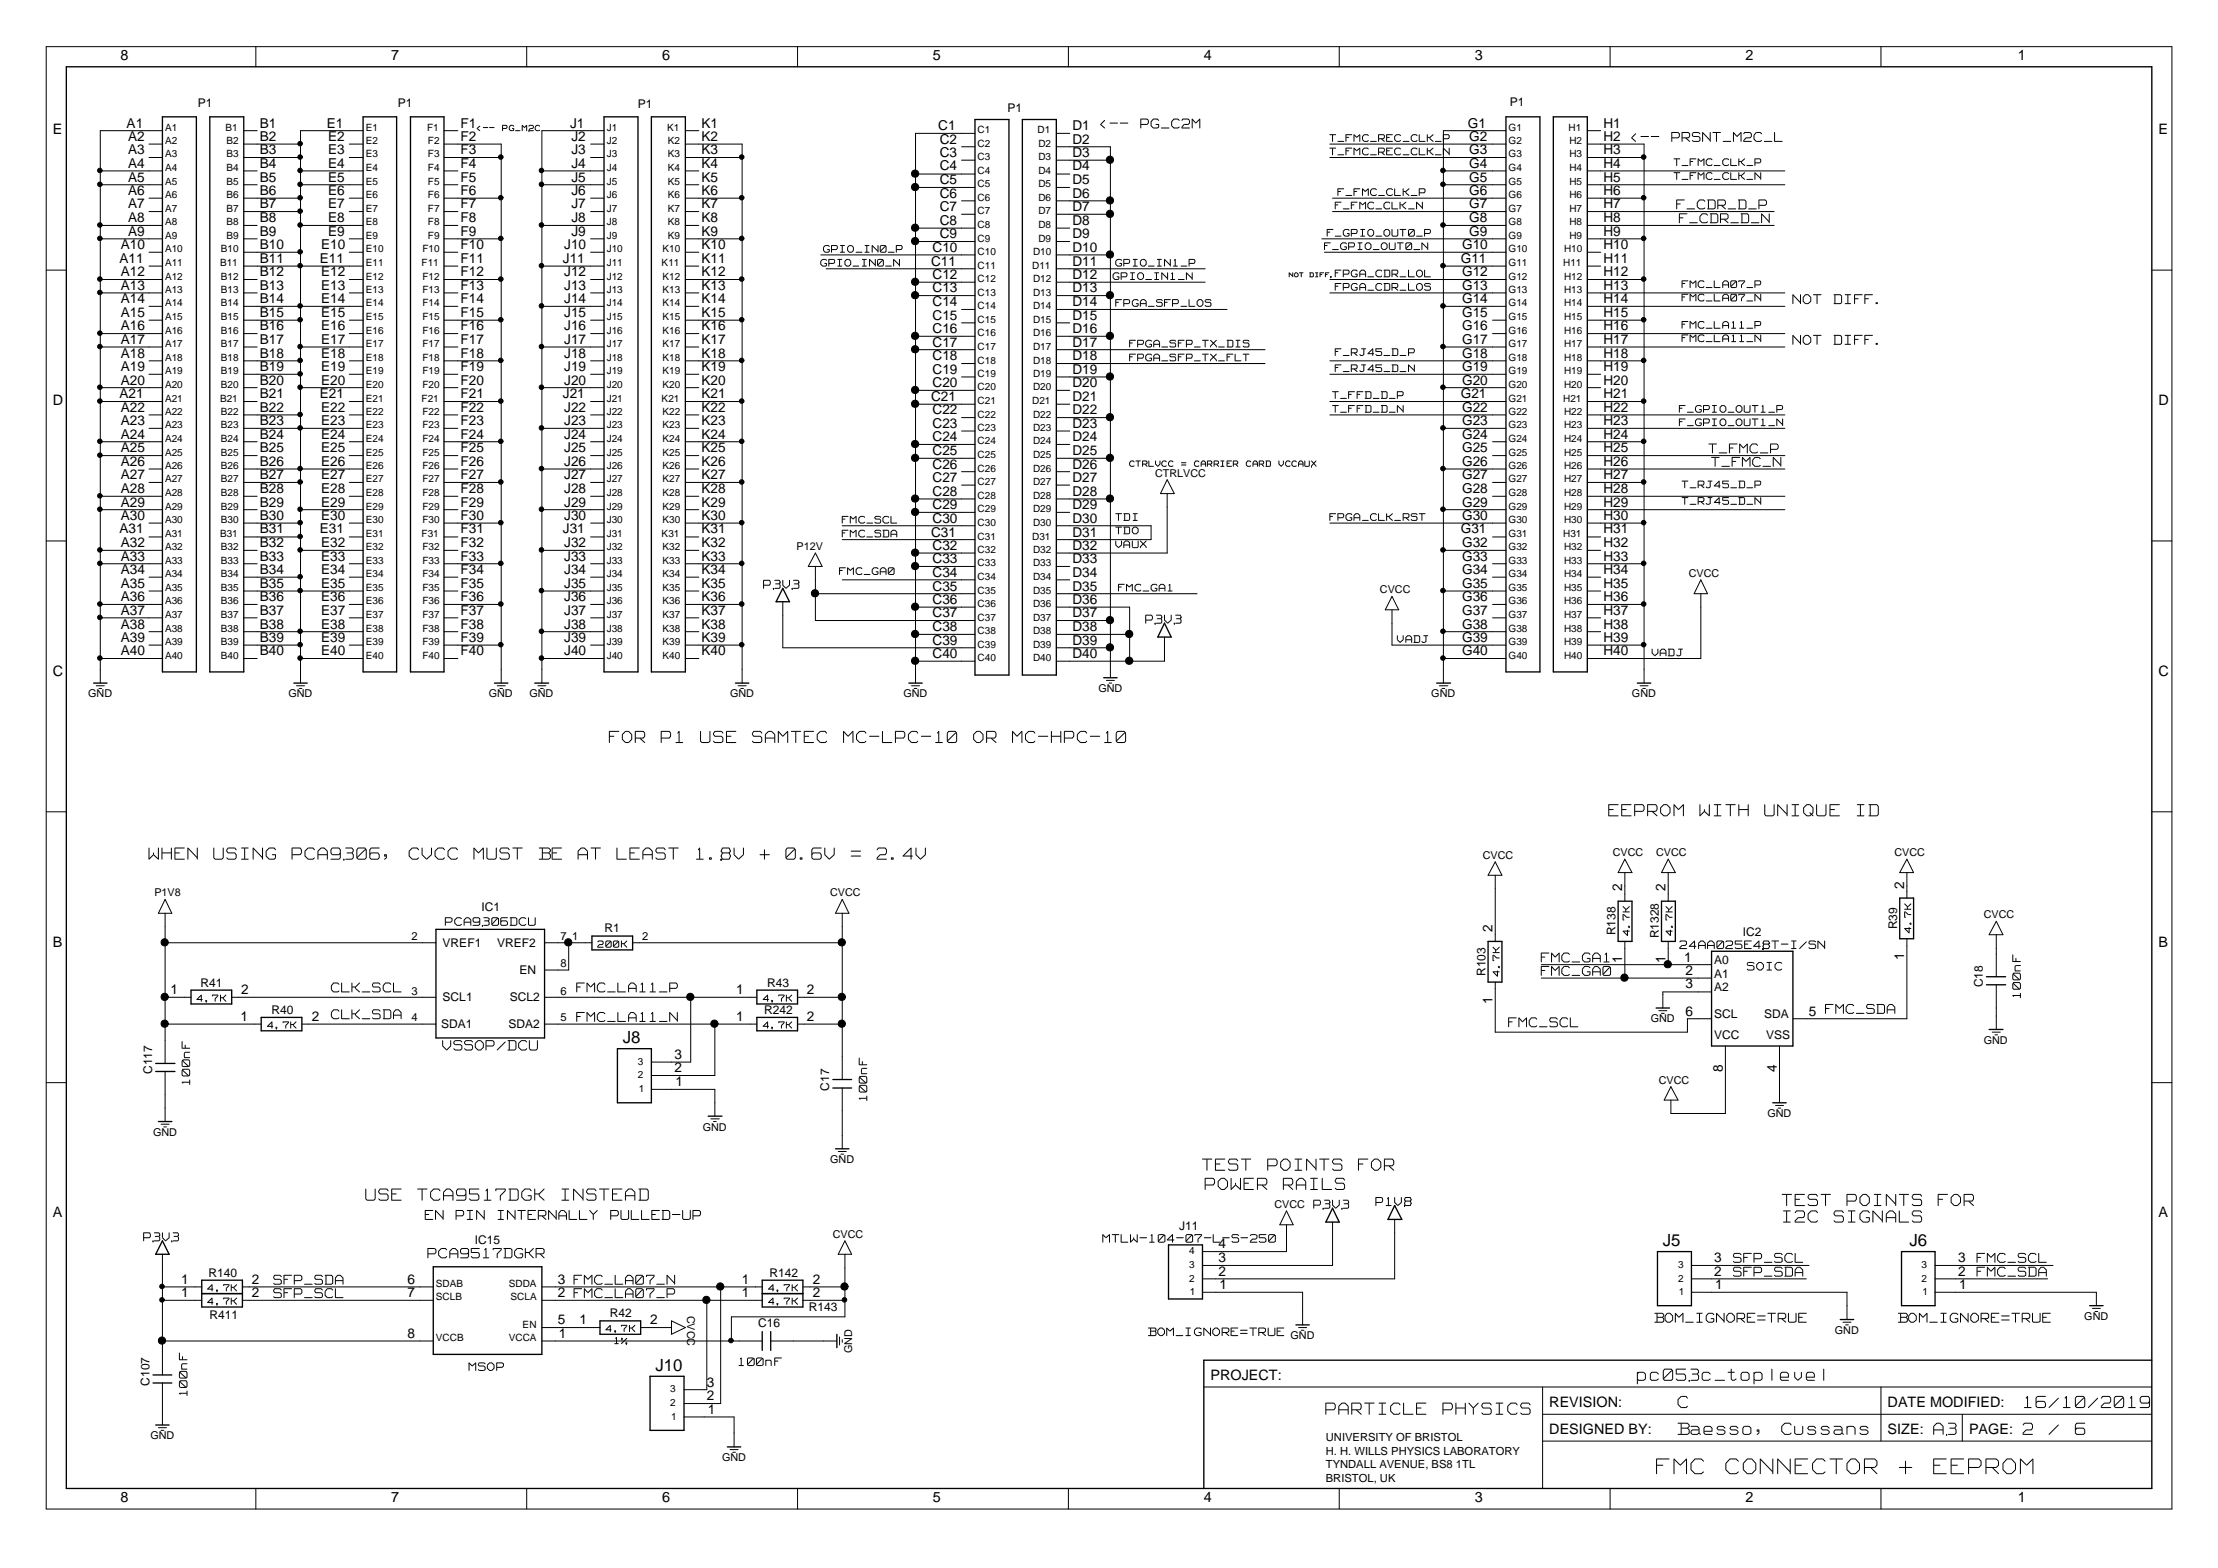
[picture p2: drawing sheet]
<svg xmlns="http://www.w3.org/2000/svg" width="420mm" height="297mm" viewBox="0 0 420 297" stroke-linecap="round" stroke-linejoin="round" font-family="sans-serif">
<defs><g id="words">
<g font-size="5.5" fill="#fff">
<text x="313.8" y="279.7">FMC CONNECTOR</text>
<text x="358.9" y="279.7">+ EEPROM</text>
</g>
<g font-size="4.2" fill="#fff">
<text x="115.4" y="141.1">FOR P1 USE SAMTEC</text>
<text x="159.6" y="141.1">MC-LPC-10</text>
<text x="184.2" y="141.1">OR MC-HPC-10</text>
<text x="304.7" y="155">EEPROM</text>
<text x="321.9" y="155">WITH UNIQUE</text>
<text x="351.4" y="155">ID</text>
<text x="28.2" y="163.2">WHEN USING PCA9306,</text>
<text x="77.3" y="163.2">CVCC MUST BE AT LEAST 1.8V + 0.6V = 2.4V</text>
<text x="69.3" y="227.8">USE TCA9517DGK</text>
<text x="106.1" y="227.8">INSTEAD</text>
<text x="227.8" y="222.1">TEST POINTS</text>
<text x="228.3" y="225.8">POWER RAILS</text>
<text x="257.3" y="222.1">FOR</text>
<text x="337.6" y="228.8">TEST POINTS</text>
<text x="337.9" y="231.9">I2C SIGNALS</text>
<text x="367.1" y="228.8">FOR</text>
<text x="310.2" y="261.9">pc053c_toplevel</text>
<text x="251.2" y="268.3">PARTICLE</text>
<text x="273.3" y="268.3">PHYSICS</text>
<text x="317.9" y="267.1">C</text>
<text x="383.5" y="267.1">16/10/2019</text>
<text x="317.9" y="272.2">Baesso,</text>
<text x="337.5" y="272.2">Cussans</text>
<text x="366.3" y="272.2">A3</text>
<text x="383.2" y="272.2">2 / 6</text>
</g>
<g font-size="3.4" fill="#fff">
<text x="208.5" y="24.6">&lt;--</text>
<text x="216.3" y="24.6">PG_C2M</text>
<text x="309.1" y="27.1">&lt;--</text>
<text x="316.9" y="27.1">PRSNT_M2C_L</text>
<text x="317.6" y="39.9">F_CDR_D_P</text>
<text x="318.1" y="42.5">F_CDR_D_N</text>
<text x="339.6" y="57.9">NOT</text>
<text x="347.4" y="57.9">DIFF.</text>
<text x="339.6" y="65.6">NOT</text>
<text x="347.4" y="65.6">DIFF.</text>
<text x="323.7" y="86.1">T_FMC_P</text>
<text x="324.2" y="88.7">T_FMC_N</text>
<text x="292" y="182.6">FMC_GA1</text>
<text x="292" y="185.1">FMC_GA0</text>
<text x="62.8" y="188.2">CLK_SCL</text>
<text x="109.3" y="188.2">FMC_LA11_P</text>
<text x="62.8" y="193.3">CLK_SDA</text>
<text x="109.3" y="193.8">FMC_LA11_N</text>
<text x="285.8" y="194.9">FMC_SCL</text>
<text x="345.8" y="192.3">FMC_SDA</text>
<text x="83.9" y="199.1">VSSOP/DCU</text>
<text x="80.6" y="231.3">EN PIN</text>
<text x="94.2" y="231.3">INTERNALLY</text>
<text x="115.6" y="231.3">PULLED-UP</text>
<text x="81.1" y="238.5">PCA9517DGKR</text>
<text x="328.4" y="239.5">SFP_SCL</text>
<text x="374.5" y="239.5">FMC_SCL</text>
<text x="51.8" y="243.6">SFP_SDA</text>
<text x="108.7" y="243.6">FMC_LA07_N</text>
<text x="328.4" y="242.1">SFP_SDA</text>
<text x="374.5" y="242.1">FMC_SDA</text>
<text x="51.8" y="246.2">SFP_SCL</text>
<text x="108.7" y="246.2">FMC_LA07_P</text>
<text x="313.5" y="250.8">BOM_IGNORE=TRUE</text>
<text x="359.6" y="250.8">BOM_IGNORE=TRUE</text>
</g>
<g font-size="3.2">
<text x="118" y="197.6">J8</text>
<text x="315" y="236.1">J5</text>
<text x="361.7" y="236.1">J6</text>
<text x="124.2" y="259.7">J10</text>
</g>
<g font-size="3" fill="#fff">
<text x="144.6" y="111.7">P3V3</text>
<text x="217" y="118.3">P3V3</text>
<text x="248.9" y="229.1">P3V3</text>
<text x="260.6" y="228.6">P1V8</text>
<text x="27.2" y="235.3">P3V3</text>
</g>
<g font-size="2.9" fill="#fff">
<text x="84.4" y="175.5">PCA9306DCU</text>
<text x="318.2" y="180">24AA025E48T-I/SN</text>
<text x="331" y="184">SOIC</text>
<text x="208.9" y="235.6">MTLW-104-07-L-S-250</text>
<text x="217.5" y="253.3">BOM_IGNORE=TRUE</text>
<text x="88.8" y="259.9">MSOP</text>
<text x="140" y="258.9">100nF</text>
</g>
<g font-size="2.8" fill="#fff">
<text x="382.7" y="189" transform="rotate(-90 382.7 189)">100nF</text>
<text x="35.9" y="205.4" transform="rotate(-90 35.9 205.4)">100nF</text>
</g>
<g font-size="2.7">
<text x="22.8" y="11.3">8</text>
<text x="74.1" y="11.3">7</text>
<text x="125.4" y="11.3">6</text>
<text x="176.7" y="11.3">5</text>
<text x="228" y="11.3">4</text>
<text x="279.3" y="11.3">3</text>
<text x="330.7" y="11.3">2</text>
<text x="382.2" y="11.3">1</text>
<text x="10" y="25.4">E</text>
<text x="408.9" y="25.4">E</text>
<text x="10" y="76.7">D</text>
<text x="408.9" y="76.7">D</text>
<text x="10" y="128">C</text>
<text x="408.9" y="128">C</text>
<text x="10" y="179.4">B</text>
<text x="408.9" y="179.4">B</text>
<text x="10" y="230.6">A</text>
<text x="408.9" y="230.6">A</text>
<text x="229.3" y="261.4">PROJECT:</text>
<text x="293.5" y="266.6">REVISION:</text>
<text x="357.6" y="266.6">DATE MODIFIED:</text>
<text x="293.5" y="271.6">DESIGNED BY:</text>
<text x="357.6" y="271.6">SIZE:</text>
<text x="373" y="271.6">PAGE:</text>
<text x="22.8" y="284.5">8</text>
<text x="74.1" y="284.5">7</text>
<text x="125.4" y="284.5">6</text>
<text x="176.7" y="284.5">5</text>
<text x="228" y="284.5">4</text>
<text x="279.3" y="284.5">3</text>
<text x="330.7" y="284.5">2</text>
<text x="382.2" y="284.5">1</text>
</g>
<g font-size="2.6">
<text x="24" y="24.2">A1</text>
<text x="24.2" y="29.2">A3</text>
<text x="24.2" y="26.7">A2</text>
<text x="49.2" y="29.2">B3</text>
<text x="49.2" y="26.7">B2</text>
<text x="49.2" y="24.2">B1</text>
<text x="61.9" y="24.2">E1</text>
<text x="62.2" y="29.2">E3</text>
<text x="62.2" y="26.7">E2</text>
<text x="87.2" y="29.2">F3</text>
<text x="87.2" y="26.7">F2</text>
<text x="87.2" y="24.2">F1</text>
<text x="108" y="24.2">J1</text>
<text x="108.2" y="29.2">J3</text>
<text x="108.2" y="26.7">J2</text>
<text x="132.9" y="29.2">K3</text>
<text x="132.9" y="26.7">K2</text>
<text x="132.9" y="24.2">K1</text>
<text x="177.7" y="24.7">C1</text>
<text x="178" y="29.8">C3</text>
<text x="178" y="27.2">C2</text>
<text x="203.1" y="29.8">D3</text>
<text x="203.1" y="27.2">D2</text>
<text x="203.1" y="24.7">D1</text>
<text x="278.1" y="24.2">G1</text>
<text x="278.3" y="29.2">G3</text>
<text x="278.3" y="26.7">G2</text>
<text x="303.7" y="24.2">H1</text>
<text x="303.7" y="29.2">H3</text>
<text x="303.7" y="26.7">H2</text>
<text x="24.2" y="34.4">A5</text>
<text x="24.2" y="31.8">A4</text>
<text x="49.2" y="31.8">B4</text>
<text x="49.2" y="34.4">B5</text>
<text x="62.2" y="34.4">E5</text>
<text x="62.2" y="31.8">E4</text>
<text x="87.2" y="34.4">F5</text>
<text x="87.2" y="31.8">F4</text>
<text x="108.2" y="34.4">J5</text>
<text x="108.2" y="31.8">J4</text>
<text x="132.9" y="34.4">K5</text>
<text x="132.9" y="31.8">K4</text>
<text x="178" y="34.9">C5</text>
<text x="178" y="32.3">C4</text>
<text x="203.1" y="32.3">D4</text>
<text x="203.1" y="34.9">D5</text>
<text x="278.3" y="34.4">G5</text>
<text x="278.3" y="31.8">G4</text>
<text x="303.7" y="34.4">H5</text>
<text x="303.7" y="31.8">H4</text>
<text x="24.2" y="39.5">A7</text>
<text x="24.2" y="36.9">A6</text>
<text x="49.2" y="39.5">B7</text>
<text x="49.2" y="36.9">B6</text>
<text x="62.2" y="39.5">E7</text>
<text x="62.2" y="36.9">E6</text>
<text x="87.2" y="36.9">F6</text>
<text x="87.2" y="39.5">F7</text>
<text x="108.2" y="39.5">J7</text>
<text x="108.2" y="36.9">J6</text>
<text x="132.9" y="39.5">K7</text>
<text x="132.9" y="36.9">K6</text>
<text x="178" y="40">C7</text>
<text x="178" y="37.5">C6</text>
<text x="203.1" y="40">D7</text>
<text x="203.1" y="37.5">D6</text>
<text x="278.3" y="36.9">G6</text>
<text x="278.3" y="39.5">G7</text>
<text x="303.7" y="39.5">H7</text>
<text x="303.7" y="36.9">H6</text>
<text x="22.9" y="47.2">A10</text>
<text x="24.2" y="44.7">A9</text>
<text x="24.2" y="42.1">A8</text>
<text x="49.2" y="47.2">B10</text>
<text x="49.2" y="42.1">B8</text>
<text x="49.2" y="44.7">B9</text>
<text x="60.8" y="47.2">E10</text>
<text x="62.2" y="44.7">E9</text>
<text x="62.2" y="42.1">E8</text>
<text x="87.2" y="47.2">F10</text>
<text x="87.2" y="44.7">F9</text>
<text x="87.2" y="42.1">F8</text>
<text x="106.9" y="47.2">J10</text>
<text x="108.2" y="44.7">J9</text>
<text x="108.2" y="42.1">J8</text>
<text x="132.9" y="47.2">K10</text>
<text x="132.9" y="44.7">K9</text>
<text x="132.9" y="42.1">K8</text>
<text x="176.6" y="47.7">C10</text>
<text x="178" y="45.2">C9</text>
<text x="178" y="42.6">C8</text>
<text x="203.1" y="47.7">D10</text>
<text x="203.1" y="45.2">D9</text>
<text x="203.1" y="42.6">D8</text>
<text x="277" y="47.2">G10</text>
<text x="278.3" y="42.1">G8</text>
<text x="278.3" y="44.7">G9</text>
<text x="303.7" y="42.1">H8</text>
<text x="303.7" y="47.2">H10</text>
<text x="303.7" y="44.7">H9</text>
<text x="22.6" y="49.7">A11</text>
<text x="22.9" y="52.4">A12</text>
<text x="49.2" y="52.4">B12</text>
<text x="49.2" y="49.7">B11</text>
<text x="60.6" y="49.7">E11</text>
<text x="60.8" y="52.4">E12</text>
<text x="87.2" y="52.4">F12</text>
<text x="87.2" y="49.7">F11</text>
<text x="106.6" y="49.7">J11</text>
<text x="106.9" y="52.4">J12</text>
<text x="132.9" y="49.7">K11</text>
<text x="132.9" y="52.4">K12</text>
<text x="176.4" y="50.3">C11</text>
<text x="176.6" y="52.9">C12</text>
<text x="203.1" y="52.9">D12</text>
<text x="203.1" y="50.3">D11</text>
<text x="276.7" y="49.7">G11</text>
<text x="277" y="52.4">G12</text>
<text x="303.7" y="49.7">H11</text>
<text x="303.7" y="52.4">H12</text>
<text x="22.9" y="57.4">A14</text>
<text x="22.9" y="54.9">A13</text>
<text x="49.2" y="57.4">B14</text>
<text x="49.2" y="54.9">B13</text>
<text x="60.8" y="57.4">E14</text>
<text x="60.8" y="54.9">E13</text>
<text x="87.2" y="57.4">F14</text>
<text x="87.2" y="54.9">F13</text>
<text x="106.9" y="54.9">J13</text>
<text x="106.9" y="57.4">J14</text>
<text x="132.9" y="54.9">K13</text>
<text x="132.9" y="57.4">K14</text>
<text x="176.6" y="55.4">C13</text>
<text x="176.6" y="57.9">C14</text>
<text x="203.1" y="57.9">D14</text>
<text x="203.1" y="55.4">D13</text>
<text x="277" y="54.9">G13</text>
<text x="277" y="57.4">G14</text>
<text x="303.7" y="54.9">H13</text>
<text x="303.7" y="57.4">H14</text>
<text x="22.9" y="65.1">A17</text>
<text x="22.9" y="62.6">A16</text>
<text x="22.9" y="60.1">A15</text>
<text x="49.2" y="65.1">B17</text>
<text x="49.2" y="62.6">B16</text>
<text x="49.2" y="60.1">B15</text>
<text x="60.8" y="65.1">E17</text>
<text x="60.8" y="62.6">E16</text>
<text x="60.8" y="60.1">E15</text>
<text x="87.2" y="65.1">F17</text>
<text x="87.2" y="62.6">F16</text>
<text x="87.2" y="60.1">F15</text>
<text x="106.9" y="65.1">J17</text>
<text x="106.9" y="62.6">J16</text>
<text x="106.9" y="60.1">J15</text>
<text x="132.9" y="65.1">K17</text>
<text x="132.9" y="62.6">K16</text>
<text x="132.9" y="60.1">K15</text>
<text x="176.6" y="60.6">C15</text>
<text x="176.6" y="63.1">C16</text>
<text x="176.6" y="65.6">C17</text>
<text x="203.1" y="65.6">D17</text>
<text x="203.1" y="63.1">D16</text>
<text x="203.1" y="60.6">D15</text>
<text x="277" y="60.1">G15</text>
<text x="277" y="62.6">G16</text>
<text x="277" y="65.1">G17</text>
<text x="303.7" y="60.1">H15</text>
<text x="303.7" y="65.1">H17</text>
<text x="303.7" y="62.6">H16</text>
<text x="22.9" y="70.3">A19</text>
<text x="22.9" y="67.8">A18</text>
<text x="49.2" y="70.3">B19</text>
<text x="49.2" y="67.8">B18</text>
<text x="60.8" y="70.3">E19</text>
<text x="60.8" y="67.8">E18</text>
<text x="87.2" y="67.8">F18</text>
<text x="87.2" y="70.3">F19</text>
<text x="106.9" y="70.3">J19</text>
<text x="106.9" y="67.8">J18</text>
<text x="132.9" y="70.3">K19</text>
<text x="132.9" y="67.8">K18</text>
<text x="176.6" y="70.8">C19</text>
<text x="176.6" y="68.3">C18</text>
<text x="203.1" y="70.8">D19</text>
<text x="203.1" y="68.3">D18</text>
<text x="277" y="67.8">G18</text>
<text x="277" y="70.3">G19</text>
<text x="303.7" y="67.8">H18</text>
<text x="303.7" y="70.3">H19</text>
<text x="22.6" y="75.4">A21</text>
<text x="22.9" y="72.8">A20</text>
<text x="49.2" y="75.4">B21</text>
<text x="49.2" y="72.8">B20</text>
<text x="60.6" y="75.4">E21</text>
<text x="60.8" y="72.8">E20</text>
<text x="87.2" y="75.4">F21</text>
<text x="87.2" y="72.8">F20</text>
<text x="106.6" y="75.4">J21</text>
<text x="106.9" y="72.8">J20</text>
<text x="132.9" y="75.4">K21</text>
<text x="132.9" y="72.8">K20</text>
<text x="176.4" y="76">C21</text>
<text x="176.6" y="73.4">C20</text>
<text x="203.1" y="76">D21</text>
<text x="203.1" y="73.4">D20</text>
<text x="276.7" y="75.4">G21</text>
<text x="277" y="72.8">G20</text>
<text x="303.7" y="72.8">H20</text>
<text x="303.7" y="75.4">H21</text>
<text x="22.9" y="83.1">A24</text>
<text x="22.9" y="80.6">A23</text>
<text x="22.9" y="78">A22</text>
<text x="49.2" y="83.1">B24</text>
<text x="49.2" y="80.6">B23</text>
<text x="49.2" y="78">B22</text>
<text x="60.8" y="83.1">E24</text>
<text x="60.8" y="80.6">E23</text>
<text x="60.8" y="78">E22</text>
<text x="87.2" y="83.1">F24</text>
<text x="87.2" y="80.6">F23</text>
<text x="87.2" y="78">F22</text>
<text x="106.9" y="83.1">J24</text>
<text x="106.9" y="80.6">J23</text>
<text x="106.9" y="78">J22</text>
<text x="132.9" y="83.1">K24</text>
<text x="132.9" y="80.6">K23</text>
<text x="132.9" y="78">K22</text>
<text x="176.6" y="83.6">C24</text>
<text x="176.6" y="81.1">C23</text>
<text x="176.6" y="78.5">C22</text>
<text x="203.1" y="83.6">D24</text>
<text x="203.1" y="78.5">D22</text>
<text x="203.1" y="81.1">D23</text>
<text x="277" y="78">G22</text>
<text x="277" y="83.1">G24</text>
<text x="277" y="80.6">G23</text>
<text x="303.7" y="80.6">H23</text>
<text x="303.7" y="78">H22</text>
<text x="303.7" y="83.1">H24</text>
<text x="22.9" y="88.3">A26</text>
<text x="22.9" y="85.7">A25</text>
<text x="49.2" y="88.3">B26</text>
<text x="49.2" y="85.7">B25</text>
<text x="60.8" y="88.3">E26</text>
<text x="60.8" y="85.7">E25</text>
<text x="87.2" y="88.3">F26</text>
<text x="87.2" y="85.7">F25</text>
<text x="106.9" y="88.3">J26</text>
<text x="106.9" y="85.7">J25</text>
<text x="132.9" y="88.3">K26</text>
<text x="132.9" y="85.7">K25</text>
<text x="176.6" y="88.8">C26</text>
<text x="176.6" y="86.2">C25</text>
<text x="203.1" y="86.2">D25</text>
<text x="203.1" y="88.8">D26</text>
<text x="277" y="85.7">G25</text>
<text x="277" y="88.3">G26</text>
<text x="303.7" y="85.7">H25</text>
<text x="303.7" y="88.3">H26</text>
<text x="22.9" y="96">A29</text>
<text x="22.9" y="93.4">A28</text>
<text x="22.9" y="90.8">A27</text>
<text x="49.2" y="96">B29</text>
<text x="49.2" y="93.4">B28</text>
<text x="49.2" y="90.8">B27</text>
<text x="60.8" y="96">E29</text>
<text x="60.8" y="90.8">E27</text>
<text x="60.8" y="93.4">E28</text>
<text x="87.2" y="96">F29</text>
<text x="87.2" y="90.8">F27</text>
<text x="87.2" y="93.4">F28</text>
<text x="106.9" y="96">J29</text>
<text x="106.9" y="93.4">J28</text>
<text x="106.9" y="90.8">J27</text>
<text x="132.9" y="93.4">K28</text>
<text x="132.9" y="96">K29</text>
<text x="132.9" y="90.8">K27</text>
<text x="176.6" y="93.9">C28</text>
<text x="176.6" y="91.3">C27</text>
<text x="203.1" y="91.3">D27</text>
<text x="203.1" y="93.9">D28</text>
<text x="277" y="90.8">G27</text>
<text x="277" y="96">G29</text>
<text x="277" y="93.4">G28</text>
<text x="303.7" y="96">H29</text>
<text x="303.7" y="93.4">H28</text>
<text x="303.7" y="90.8">H27</text>
<text x="22.6" y="101">A31</text>
<text x="22.9" y="98.5">A30</text>
<text x="49.2" y="101">B31</text>
<text x="49.2" y="98.5">B30</text>
<text x="60.6" y="101">E31</text>
<text x="60.8" y="98.5">E30</text>
<text x="87.2" y="101">F31</text>
<text x="87.2" y="98.5">F30</text>
<text x="106.6" y="101">J31</text>
<text x="106.9" y="98.5">J30</text>
<text x="132.9" y="98.5">K30</text>
<text x="132.9" y="101">K31</text>
<text x="176.4" y="101.6">C31</text>
<text x="176.6" y="99">C30</text>
<text x="176.6" y="96.5">C29</text>
<text x="203.1" y="101.6">D31</text>
<text x="203.1" y="99">D30</text>
<text x="203.1" y="96.5">D29</text>
<text x="276.7" y="101">G31</text>
<text x="277" y="98.5">G30</text>
<text x="303.7" y="98.5">H30</text>
<text x="303.7" y="101">H31</text>
<text x="22.9" y="106.2">A33</text>
<text x="22.9" y="103.7">A32</text>
<text x="49.2" y="106.2">B33</text>
<text x="49.2" y="103.7">B32</text>
<text x="60.8" y="106.2">E33</text>
<text x="60.8" y="103.7">E32</text>
<text x="87.2" y="106.2">F33</text>
<text x="87.2" y="103.7">F32</text>
<text x="106.9" y="106.2">J33</text>
<text x="106.9" y="103.7">J32</text>
<text x="132.9" y="106.2">K33</text>
<text x="132.9" y="103.7">K32</text>
<text x="176.6" y="106.7">C33</text>
<text x="176.6" y="104.2">C32</text>
<text x="203.1" y="104.2">D32</text>
<text x="203.1" y="106.7">D33</text>
<text x="277" y="106.2">G33</text>
<text x="277" y="103.7">G32</text>
<text x="303.7" y="106.2">H33</text>
<text x="303.7" y="103.7">H32</text>
<text x="22.9" y="111.4">A35</text>
<text x="22.9" y="113.9">A36</text>
<text x="22.9" y="108.7">A34</text>
<text x="49.2" y="113.9">B36</text>
<text x="49.2" y="111.4">B35</text>
<text x="49.2" y="108.7">B34</text>
<text x="60.8" y="113.9">E36</text>
<text x="60.8" y="111.4">E35</text>
<text x="60.8" y="108.7">E34</text>
<text x="87.2" y="113.9">F36</text>
<text x="87.2" y="111.4">F35</text>
<text x="87.2" y="108.7">F34</text>
<text x="106.9" y="113.9">J36</text>
<text x="106.9" y="111.4">J35</text>
<text x="106.9" y="108.7">J34</text>
<text x="132.9" y="113.9">K36</text>
<text x="132.9" y="111.4">K35</text>
<text x="132.9" y="108.7">K34</text>
<text x="176.6" y="111.9">C35</text>
<text x="176.6" y="109.3">C34</text>
<text x="203.1" y="109.3">D34</text>
<text x="203.1" y="111.9">D35</text>
<text x="277" y="108.7">G34</text>
<text x="277" y="113.9">G36</text>
<text x="277" y="111.4">G35</text>
<text x="303.7" y="108.7">H34</text>
<text x="303.7" y="111.4">H35</text>
<text x="303.7" y="113.9">H36</text>
<text x="22.9" y="119.1">A38</text>
<text x="22.9" y="116.5">A37</text>
<text x="49.2" y="119.1">B38</text>
<text x="49.2" y="116.5">B37</text>
<text x="60.8" y="119.1">E38</text>
<text x="60.8" y="116.5">E37</text>
<text x="87.2" y="119.1">F38</text>
<text x="87.2" y="116.5">F37</text>
<text x="106.9" y="119.1">J38</text>
<text x="106.9" y="116.4">J37</text>
<text x="132.9" y="119.1">K38</text>
<text x="132.9" y="116.4">K37</text>
<text x="176.6" y="119.6">C38</text>
<text x="176.6" y="114.4">C36</text>
<text x="176.6" y="117">C37</text>
<text x="203.1" y="114.4">D36</text>
<text x="203.1" y="117">D37</text>
<text x="203.1" y="119.6">D38</text>
<text x="277" y="116.5">G37</text>
<text x="277" y="119.1">G38</text>
<text x="303.7" y="119.1">H38</text>
<text x="303.7" y="116.5">H37</text>
<text x="22.9" y="124.2">A40</text>
<text x="22.9" y="121.6">A39</text>
<text x="49.2" y="121.6">B39</text>
<text x="49.2" y="124.2">B40</text>
<text x="60.8" y="124.2">E40</text>
<text x="60.8" y="121.6">E39</text>
<text x="87.2" y="124.2">F40</text>
<text x="87.2" y="121.6">F39</text>
<text x="106.9" y="124.2">J40</text>
<text x="106.9" y="121.6">J39</text>
<text x="132.9" y="121.6">K39</text>
<text x="132.9" y="124.2">K40</text>
<text x="176.6" y="124.7">C40</text>
<text x="176.6" y="122.1">C39</text>
<text x="203.1" y="122.1">D39</text>
<text x="203.1" y="124.7">D40</text>
<text x="277" y="124.2">G40</text>
<text x="277" y="121.6">G39</text>
<text x="303.7" y="121.6">H39</text>
<text x="303.7" y="124.2">H40</text>
<text x="307.3" y="168.9" transform="rotate(-90 307.3 168.9)">2</text>
<text x="315.5" y="168.9" transform="rotate(-90 315.5 168.9)">2</text>
<text x="360.7" y="168.4" transform="rotate(-90 360.7 168.4)">2</text>
<text x="282.7" y="176.6" transform="rotate(-90 282.7 176.6)">2</text>
<text x="307.3" y="182.4" transform="rotate(-90 307.3 182.4)">1</text>
<text x="315.5" y="182.4" transform="rotate(-90 315.5 182.4)">1</text>
<text x="319.1" y="182.2">1</text>
<text x="319.3" y="184.7">2</text>
<text x="360.7" y="181.9" transform="rotate(-90 360.7 181.9)">1</text>
<text x="32.3" y="188.3">1</text>
<text x="45.7" y="188.3">2</text>
<text x="139.5" y="188.3">1</text>
<text x="152.9" y="188.3">2</text>
<text x="282.7" y="190.1" transform="rotate(-90 282.7 190.1)">1</text>
<text x="319.3" y="187.2">3</text>
<text x="45.6" y="193.4">1</text>
<text x="59" y="193.4">2</text>
<text x="139.5" y="193.4">1</text>
<text x="152.9" y="193.4">2</text>
<text x="319.3" y="192.4">6</text>
<text x="342.7" y="192.4">5</text>
<text x="127.8" y="203.1">2</text>
<text x="127.8" y="200.6">3</text>
<text x="326.3" y="203.1" transform="rotate(-90 326.3 203.1)">8</text>
<text x="336.6" y="203.1" transform="rotate(-90 336.6 203.1)">4</text>
<text x="128" y="205.8">1</text>
<text x="230.8" y="236.5">4</text>
<text x="230.8" y="239">3</text>
<text x="324.7" y="239">3</text>
<text x="371" y="239">3</text>
<text x="34.3" y="245.7">1</text>
<text x="34.3" y="243.2">1</text>
<text x="47.7" y="245.7">2</text>
<text x="47.7" y="243.2">2</text>
<text x="77.2" y="243.2">6</text>
<text x="77.2" y="245.7">7</text>
<text x="105.7" y="243.2">3</text>
<text x="105.7" y="245.7">2</text>
<text x="140.5" y="245.7">1</text>
<text x="140.5" y="243.2">1</text>
<text x="154" y="245.7">2</text>
<text x="154" y="243.2">2</text>
<text x="230.8" y="241.7">2</text>
<text x="231" y="244.2">1</text>
<text x="324.7" y="241.7">2</text>
<text x="324.9" y="244.2">1</text>
<text x="371" y="241.7">2</text>
<text x="371.1" y="244.2">1</text>
<text x="105.7" y="250.9">5</text>
<text x="109.8" y="250.9">1</text>
<text x="123.1" y="250.9">2</text>
<text x="77.2" y="253.4">8</text>
<text x="105.9" y="253.4">1</text>
<text x="133.9" y="262.7">3</text>
<text x="133.9" y="265.3">2</text>
<text x="134.1" y="267.8">1</text>
</g>
<g font-size="2.6" fill="#fff">
<text x="251.9" y="27">T_FMC_REC_CLK_P</text>
<text x="251.9" y="29.5">T_FMC_REC_CLK_N</text>
<text x="317.1" y="31.5">T_FMC_CLK_P</text>
<text x="317.1" y="34.2">T_FMC_CLK_N</text>
<text x="252.9" y="39.7">F_FMC_CLK_N</text>
<text x="253.4" y="37.2">F_FMC_CLK_P</text>
<text x="156" y="48">GPIO_IN0_P</text>
<text x="250.9" y="47.4">F_GPIO_OUT0_N</text>
<text x="251.4" y="44.9">F_GPIO_OUT0_P</text>
<text x="155.5" y="50.6">GPIO_IN0_N</text>
<text x="210.9" y="53.1">GPIO_IN1_N</text>
<text x="211.4" y="50.6">GPIO_IN1_P</text>
<text x="252.9" y="52.6">FPGA_CDR_LOL</text>
<text x="211.4" y="58.2">FPGA_SFP_LOS</text>
<text x="252.9" y="55.2">FPGA_CDR_LOS</text>
<text x="318.6" y="57.2">FMC_LA07_N</text>
<text x="318.6" y="54.6">FMC_LA07_P</text>
<text x="214" y="65.9">FPGA_SFP_TX_DIS</text>
<text x="318.6" y="64.9">FMC_LA11_N</text>
<text x="318.6" y="62.3">FMC_LA11_P</text>
<text x="214" y="68.5">FPGA_SFP_TX_FLT</text>
<text x="252.9" y="70.6">F_RJ45_D_N</text>
<text x="252.9" y="67.5">F_RJ45_D_P</text>
<text x="252.4" y="75.6">T_FFD_D_P</text>
<text x="252.4" y="78.3">T_FFD_D_N</text>
<text x="318.1" y="78.3">F_GPIO_OUT1_P</text>
<text x="318.1" y="80.8">F_GPIO_OUT1_N</text>
<text x="318.6" y="92.6">T_RJ45_D_P</text>
<text x="318.6" y="95.7">T_RJ45_D_N</text>
<text x="159.5" y="101.9">FMC_SDA</text>
<text x="159.5" y="99.3">FMC_SCL</text>
<text x="211.4" y="98.8">TDI</text>
<text x="211.4" y="101.3">TDO</text>
<text x="251.9" y="98.8">FPGA_CLK_RST</text>
<text x="211.4" y="103.9">VAUX</text>
<text x="159" y="109">FMC_GA0</text>
<text x="211.9" y="112.1">FMC_GA1</text>
<text x="264.7" y="121.9">VADJ</text>
<text x="313" y="124.4">VADJ</text>
</g>
<g font-size="2.5" fill="#fff">
<text x="163.9" y="208.5" transform="rotate(-90 163.9 208.5)">100nF</text>
<text x="35.2" y="264.4" transform="rotate(-90 35.2 264.4)">100nF</text>
</g>
<g font-size="2.4" fill="#fff">
<text x="113.2" y="179.7">200K</text>
<text x="37.3" y="189.9">4.7K</text>
<text x="144.6" y="189.9">4.7K</text>
<text x="50.7" y="195">4.7K</text>
<text x="144.6" y="195">4.7K</text>
<text x="39.3" y="244.8">4.7K</text>
<text x="145.6" y="244.8">4.7K</text>
<text x="39.3" y="247.3">4.7K</text>
<text x="145.6" y="247.3">4.7K</text>
<text x="114.8" y="252.5">4.7K</text>
<text x="116.5" y="254.8">1%</text>
</g>
<g font-size="2.3">
<text x="37.5" y="20.3">P1</text>
<text x="75.4" y="20.3">P1</text>
<text x="120.9" y="20.5">P1</text>
<text x="190.9" y="21.3">P1</text>
<text x="286" y="20">P1</text>
<text x="91.2" y="172.7">IC1</text>
<text x="83.9" y="179.4">VREF1</text>
<text x="94.2" y="179.4">VREF2</text>
<text x="114.5" y="176.6">R1</text>
<text x="306" y="177.2" transform="rotate(-90 306 177.2)">R138</text>
<text x="314.2" y="177.7" transform="rotate(-90 314.2 177.7)">R1328</text>
<text x="330.1" y="177.2">IC2</text>
<text x="359.4" y="176.1" transform="rotate(-90 359.4 176.1)">R39</text>
<text x="98.4" y="184.4">EN</text>
<text x="281.4" y="184.9" transform="rotate(-90 281.4 184.9)">R103</text>
<text x="324.7" y="185.2">A1</text>
<text x="324.7" y="182.7">A0</text>
<text x="38" y="186.9">R41</text>
<text x="83.9" y="189.6">SCL1</text>
<text x="96.6" y="189.6">SCL2</text>
<text x="145.3" y="186.9">R43</text>
<text x="324.7" y="187.8">A2</text>
<text x="375.6" y="187.1" transform="rotate(-90 375.6 187.1)">C18</text>
<text x="51.4" y="192.1">R40</text>
<text x="83.6" y="194.7">SDA1</text>
<text x="96.3" y="194.7">SDA2</text>
<text x="144.7" y="192.1">R242</text>
<text x="324.7" y="196.8">VCC</text>
<text x="324.7" y="192.9">SCL</text>
<text x="334.2" y="192.9">SDA</text>
<text x="334.6" y="196.8">VSS</text>
<text x="28.8" y="203.5" transform="rotate(-90 28.8 203.5)">C117</text>
<text x="157.1" y="206.6" transform="rotate(-90 157.1 206.6)">C17</text>
<text x="223.4" y="233">J11</text>
<text x="89.9" y="235.6">IC15</text>
<text x="39.5" y="241.8">R140</text>
<text x="145.7" y="241.8">R142</text>
<text x="39.7" y="249.9">R411</text>
<text x="115.5" y="249.5">R42</text>
<text x="143.6" y="251.4">C16</text>
<text x="153.2" y="248.4">R143</text>
<text x="28.3" y="262.5" transform="rotate(-90 28.3 262.5)">C107</text>
</g>
<g font-size="2.3" fill="#fff">
<text x="308.5" y="177.2" transform="rotate(-90 308.5 177.2)">4.7K</text>
<text x="316.6" y="177.2" transform="rotate(-90 316.6 177.2)">4.7K</text>
<text x="361.8" y="176.7" transform="rotate(-90 361.8 176.7)">4.7K</text>
<text x="283.8" y="184.9" transform="rotate(-90 283.8 184.9)">4.7K</text>
</g>
<g font-size="2.1">
<text x="77.9" y="178.1">2</text>
<text x="106.2" y="178.1">7</text>
<text x="108.4" y="178.1">1</text>
<text x="121.6" y="178.1">2</text>
<text x="106.2" y="183.3">8</text>
<text x="77.9" y="188.4">3</text>
<text x="106.2" y="188.4">6</text>
<text x="77.9" y="193.5">4</text>
<text x="106.2" y="193.5">5</text>
<text x="251.2" y="273">UNIVERSITY OF BRISTOL</text>
<text x="251.2" y="275.6">H. H. WILLS PHYSICS LABORATORY</text>
<text x="251.2" y="278.2">TYNDALL AVENUE, BS8 1TL</text>
<text x="251.2" y="280.7">BRISTOL, UK</text>
</g>
<g font-size="2" fill="#fff">
<text x="90.4" y="24.9">&lt;--</text>
<text x="95.1" y="24.9">PG_M2C</text>
<text x="214" y="88.5">CTRLVCC</text>
<text x="223.5" y="88.5">= CARRIER</text>
<text x="235.3" y="88.5">CARD</text>
<text x="241.2" y="88.5">VCCAUX</text>
</g>
<g font-size="2">
<text x="218.8" y="90.3">CTRLVCC</text>
<text x="150.9" y="104.2">P12V</text>
<text x="261.4" y="112.4">CVCC</text>
<text x="319.9" y="109.3">CVCC</text>
<text x="208.1" y="131.1">GND</text>
<text x="16.7" y="132.1">GND</text>
<text x="54.6" y="132.1">GND</text>
<text x="92.6" y="132.1">GND</text>
<text x="100.3" y="132.1">GND</text>
<text x="138.3" y="132.1">GND</text>
<text x="171.1" y="132.1">GND</text>
<text x="271.1" y="132.1">GND</text>
<text x="309.2" y="132.1">GND</text>
<text x="280.9" y="162.7">CVCC</text>
<text x="305.5" y="162.2">CVCC</text>
<text x="313.7" y="162.2">CVCC</text>
<text x="358.9" y="162.2">CVCC</text>
<text x="29.2" y="169.8">P1V8</text>
<text x="157.3" y="169.8">CVCC</text>
<text x="375.8" y="173.9">CVCC</text>
<text x="312.7" y="193.7">GND</text>
<text x="375.8" y="197.8">GND</text>
<text x="314.2" y="205.3">CVCC</text>
<text x="29" y="215.3">GND</text>
<text x="133.1" y="214.2">GND</text>
<text x="334.8" y="211.6">GND</text>
<text x="157.3" y="220.3">GND</text>
<text x="241.4" y="228.8">CVCC</text>
<text x="157.8" y="234.5">CVCC</text>
<text x="130.2" y="249.2" transform="rotate(90 130.2 249.2)">CVCC</text>
<text x="394.8" y="250.1">GND</text>
<text x="161.4" y="256.3" transform="rotate(-90 161.4 256.3)">GND</text>
<text x="244.5" y="253.7">GND</text>
<text x="347.6" y="252.7">GND</text>
<text x="28.5" y="272.7">GND</text>
<text x="136.8" y="276.8">GND</text>
</g>
<g font-size="1.9">
<text x="31.3" y="29.8">A3</text>
<text x="31.3" y="27.3">A2</text>
<text x="31.3" y="24.8">A1</text>
<text x="42.7" y="24.8">B1</text>
<text x="42.9" y="29.8">B3</text>
<text x="42.9" y="27.3">B2</text>
<text x="69.3" y="29.8">E3</text>
<text x="69.3" y="27.3">E2</text>
<text x="69.3" y="24.8">E1</text>
<text x="80.9" y="24.8">F1</text>
<text x="81.1" y="29.8">F3</text>
<text x="81.1" y="27.3">F2</text>
<text x="114.9" y="29.8">J3</text>
<text x="114.9" y="27.3">J2</text>
<text x="114.9" y="24.8">J1</text>
<text x="126.4" y="24.8">K1</text>
<text x="126.5" y="29.8">K3</text>
<text x="126.5" y="27.3">K2</text>
<text x="185.2" y="27.8">C2</text>
<text x="185.2" y="25.3">C1</text>
<text x="196.5" y="25.3">D1</text>
<text x="196.7" y="27.8">D2</text>
<text x="285.8" y="29.8">G3</text>
<text x="285.8" y="27.3">G2</text>
<text x="285.8" y="24.8">G1</text>
<text x="297.1" y="24.8">H1</text>
<text x="297.3" y="29.8">H3</text>
<text x="297.3" y="27.3">H2</text>
<text x="31.3" y="35">A5</text>
<text x="31.3" y="32.4">A4</text>
<text x="42.9" y="35">B5</text>
<text x="42.9" y="32.4">B4</text>
<text x="69.3" y="35">E5</text>
<text x="69.3" y="32.4">E4</text>
<text x="81.1" y="35">F5</text>
<text x="81.1" y="32.4">F4</text>
<text x="114.9" y="35">J5</text>
<text x="114.9" y="32.4">J4</text>
<text x="126.5" y="35">K5</text>
<text x="126.5" y="32.4">K4</text>
<text x="185.2" y="35.5">C5</text>
<text x="185.2" y="33">C4</text>
<text x="185.2" y="30.3">C3</text>
<text x="196.7" y="35.5">D5</text>
<text x="196.7" y="33">D4</text>
<text x="196.7" y="30.3">D3</text>
<text x="285.8" y="35">G5</text>
<text x="285.8" y="32.4">G4</text>
<text x="297.3" y="35">H5</text>
<text x="297.3" y="32.4">H4</text>
<text x="31.3" y="40.1">A7</text>
<text x="31.3" y="37.5">A6</text>
<text x="42.9" y="40.1">B7</text>
<text x="42.9" y="37.5">B6</text>
<text x="69.3" y="40.1">E7</text>
<text x="69.3" y="37.5">E6</text>
<text x="81.1" y="40.1">F7</text>
<text x="81.1" y="37.5">F6</text>
<text x="114.9" y="40.1">J7</text>
<text x="114.9" y="37.5">J6</text>
<text x="126.5" y="40.1">K7</text>
<text x="126.5" y="37.5">K6</text>
<text x="185.2" y="40.6">C7</text>
<text x="185.2" y="38">C6</text>
<text x="196.7" y="40.6">D7</text>
<text x="196.7" y="38">D6</text>
<text x="285.8" y="40.1">G7</text>
<text x="285.8" y="37.5">G6</text>
<text x="297.3" y="40.1">H7</text>
<text x="297.3" y="37.5">H6</text>
<text x="31.3" y="47.8">A10</text>
<text x="31.3" y="45.2">A9</text>
<text x="31.3" y="42.7">A8</text>
<text x="41.9" y="47.8">B10</text>
<text x="42.9" y="45.2">B9</text>
<text x="42.9" y="42.7">B8</text>
<text x="69.3" y="47.8">E10</text>
<text x="69.3" y="45.2">E9</text>
<text x="69.3" y="42.7">E8</text>
<text x="80" y="47.8">F10</text>
<text x="81.1" y="45.2">F9</text>
<text x="81.1" y="42.7">F8</text>
<text x="114.9" y="47.8">J10</text>
<text x="114.9" y="45.2">J9</text>
<text x="114.9" y="42.7">J8</text>
<text x="125.5" y="47.8">K10</text>
<text x="126.5" y="45.2">K9</text>
<text x="126.5" y="42.7">K8</text>
<text x="185.2" y="45.8">C9</text>
<text x="185.2" y="43.2">C8</text>
<text x="196.7" y="45.8">D9</text>
<text x="196.7" y="43.2">D8</text>
<text x="285.8" y="47.8">G10</text>
<text x="285.8" y="45.2">G9</text>
<text x="285.8" y="42.7">G8</text>
<text x="296.3" y="47.8">H10</text>
<text x="297.3" y="45.2">H9</text>
<text x="297.3" y="42.7">H8</text>
<text x="31.3" y="53">A12</text>
<text x="31.3" y="50.4">A11</text>
<text x="41.7" y="50.4">B11</text>
<text x="41.9" y="53">B12</text>
<text x="69.3" y="53">E12</text>
<text x="69.3" y="50.4">E11</text>
<text x="79.9" y="50.4">F11</text>
<text x="80" y="53">F12</text>
<text x="114.9" y="53">J12</text>
<text x="114.9" y="50.4">J11</text>
<text x="125.3" y="50.4">K11</text>
<text x="125.5" y="53">K12</text>
<text x="185.2" y="53.5">C12</text>
<text x="185.2" y="50.9">C11</text>
<text x="185.2" y="48.3">C10</text>
<text x="195.5" y="50.9">D11</text>
<text x="195.7" y="53.5">D12</text>
<text x="195.7" y="48.3">D10</text>
<text x="285.8" y="53">G12</text>
<text x="285.8" y="50.4">G11</text>
<text x="296.1" y="50.4">H11</text>
<text x="296.3" y="53">H12</text>
<text x="31.3" y="58">A14</text>
<text x="31.3" y="55.5">A13</text>
<text x="41.9" y="58">B14</text>
<text x="41.9" y="55.5">B13</text>
<text x="69.3" y="58">E14</text>
<text x="69.3" y="55.5">E13</text>
<text x="80" y="58">F14</text>
<text x="80" y="55.5">F13</text>
<text x="114.9" y="58">J14</text>
<text x="114.9" y="55.5">J13</text>
<text x="125.5" y="58">K14</text>
<text x="125.5" y="55.5">K13</text>
<text x="185.2" y="56">C13</text>
<text x="185.2" y="58.6">C14</text>
<text x="195.7" y="58.6">D14</text>
<text x="195.7" y="56">D13</text>
<text x="285.8" y="58">G14</text>
<text x="285.8" y="55.5">G13</text>
<text x="296.3" y="58">H14</text>
<text x="296.3" y="55.5">H13</text>
<text x="31.3" y="65.7">A17</text>
<text x="31.3" y="63.2">A16</text>
<text x="31.3" y="60.7">A15</text>
<text x="41.9" y="65.7">B17</text>
<text x="41.9" y="63.2">B16</text>
<text x="41.9" y="60.7">B15</text>
<text x="69.3" y="65.7">E17</text>
<text x="69.3" y="63.2">E16</text>
<text x="69.3" y="60.7">E15</text>
<text x="80" y="65.7">F17</text>
<text x="80" y="63.2">F16</text>
<text x="80" y="60.7">F15</text>
<text x="114.9" y="65.7">J17</text>
<text x="114.9" y="63.2">J16</text>
<text x="114.9" y="60.7">J15</text>
<text x="125.5" y="65.7">K17</text>
<text x="125.5" y="63.2">K16</text>
<text x="125.5" y="60.7">K15</text>
<text x="185.2" y="63.7">C16</text>
<text x="185.2" y="61.2">C15</text>
<text x="195.7" y="63.7">D16</text>
<text x="195.7" y="61.2">D15</text>
<text x="285.8" y="65.7">G17</text>
<text x="285.8" y="63.2">G16</text>
<text x="285.8" y="60.7">G15</text>
<text x="296.3" y="65.7">H17</text>
<text x="296.3" y="63.2">H16</text>
<text x="296.3" y="60.7">H15</text>
<text x="31.3" y="70.9">A19</text>
<text x="31.3" y="68.4">A18</text>
<text x="41.9" y="70.9">B19</text>
<text x="41.9" y="68.4">B18</text>
<text x="69.3" y="70.9">E19</text>
<text x="69.3" y="68.4">E18</text>
<text x="80" y="70.9">F19</text>
<text x="80" y="68.4">F18</text>
<text x="114.9" y="70.9">J19</text>
<text x="114.9" y="68.4">J18</text>
<text x="125.5" y="70.9">K19</text>
<text x="125.5" y="68.4">K18</text>
<text x="185.2" y="68.9">C18</text>
<text x="185.2" y="71.4">C19</text>
<text x="185.2" y="66.2">C17</text>
<text x="195.7" y="71.4">D19</text>
<text x="195.7" y="66.2">D17</text>
<text x="195.7" y="68.9">D18</text>
<text x="285.8" y="70.9">G19</text>
<text x="285.8" y="68.4">G18</text>
<text x="296.3" y="70.9">H19</text>
<text x="296.3" y="68.4">H18</text>
<text x="31.3" y="76.1">A21</text>
<text x="31.3" y="73.4">A20</text>
<text x="41.7" y="76.1">B21</text>
<text x="41.9" y="73.4">B20</text>
<text x="69.3" y="76.1">E21</text>
<text x="69.3" y="73.4">E20</text>
<text x="79.9" y="76.1">F21</text>
<text x="80" y="73.4">F20</text>
<text x="114.9" y="76.1">J21</text>
<text x="114.9" y="73.4">J20</text>
<text x="125.3" y="76.1">K21</text>
<text x="125.5" y="73.4">K20</text>
<text x="185.2" y="76.6">C21</text>
<text x="185.2" y="73.9">C20</text>
<text x="195.5" y="76.6">D21</text>
<text x="195.7" y="73.9">D20</text>
<text x="285.8" y="76.1">G21</text>
<text x="285.8" y="73.4">G20</text>
<text x="296.1" y="76.1">H21</text>
<text x="296.3" y="73.4">H20</text>
<text x="31.3" y="83.7">A24</text>
<text x="31.3" y="81.1">A23</text>
<text x="31.3" y="78.6">A22</text>
<text x="41.9" y="83.7">B24</text>
<text x="41.9" y="81.1">B23</text>
<text x="41.9" y="78.6">B22</text>
<text x="69.3" y="83.7">E24</text>
<text x="69.3" y="81.1">E23</text>
<text x="69.3" y="78.6">E22</text>
<text x="80" y="83.7">F24</text>
<text x="80" y="81.1">F23</text>
<text x="80" y="78.6">F22</text>
<text x="114.9" y="83.7">J24</text>
<text x="114.9" y="81.1">J23</text>
<text x="114.9" y="78.6">J22</text>
<text x="125.5" y="83.7">K24</text>
<text x="125.5" y="81.1">K23</text>
<text x="125.5" y="78.6">K22</text>
<text x="185.2" y="81.7">C23</text>
<text x="185.2" y="79.1">C22</text>
<text x="195.7" y="81.7">D23</text>
<text x="195.7" y="79.1">D22</text>
<text x="285.8" y="83.7">G24</text>
<text x="285.8" y="81.1">G23</text>
<text x="285.8" y="78.6">G22</text>
<text x="296.3" y="83.7">H24</text>
<text x="296.3" y="81.1">H23</text>
<text x="296.3" y="78.6">H22</text>
<text x="31.3" y="88.8">A26</text>
<text x="31.3" y="86.3">A25</text>
<text x="41.9" y="88.8">B26</text>
<text x="41.9" y="86.3">B25</text>
<text x="69.3" y="88.8">E26</text>
<text x="69.3" y="86.3">E25</text>
<text x="80" y="88.8">F26</text>
<text x="80" y="86.3">F25</text>
<text x="114.9" y="88.8">J26</text>
<text x="114.9" y="86.3">J25</text>
<text x="125.5" y="88.8">K26</text>
<text x="125.5" y="86.3">K25</text>
<text x="185.2" y="89.4">C26</text>
<text x="185.2" y="84.2">C24</text>
<text x="185.2" y="86.8">C25</text>
<text x="195.7" y="89.4">D26</text>
<text x="195.7" y="86.8">D25</text>
<text x="195.7" y="84.2">D24</text>
<text x="285.8" y="88.8">G26</text>
<text x="285.8" y="86.3">G25</text>
<text x="296.3" y="88.8">H26</text>
<text x="296.3" y="86.3">H25</text>
<text x="31.3" y="94">A28</text>
<text x="31.3" y="91.4">A27</text>
<text x="41.9" y="94">B28</text>
<text x="41.9" y="91.4">B27</text>
<text x="69.3" y="94">E28</text>
<text x="69.3" y="91.4">E27</text>
<text x="80" y="94">F28</text>
<text x="80" y="91.4">F27</text>
<text x="114.9" y="94">J28</text>
<text x="114.9" y="91.4">J27</text>
<text x="125.5" y="94">K28</text>
<text x="125.5" y="91.4">K27</text>
<text x="185.2" y="94.5">C28</text>
<text x="185.2" y="91.9">C27</text>
<text x="195.7" y="94.5">D28</text>
<text x="195.7" y="91.9">D27</text>
<text x="285.8" y="94">G28</text>
<text x="285.8" y="91.4">G27</text>
<text x="296.3" y="94">H28</text>
<text x="296.3" y="91.4">H27</text>
<text x="31.3" y="101.7">A31</text>
<text x="31.3" y="99.1">A30</text>
<text x="31.3" y="96.6">A29</text>
<text x="41.7" y="101.7">B31</text>
<text x="41.9" y="99.1">B30</text>
<text x="41.9" y="96.6">B29</text>
<text x="69.3" y="101.7">E31</text>
<text x="69.3" y="99.1">E30</text>
<text x="69.3" y="96.6">E29</text>
<text x="79.9" y="101.7">F31</text>
<text x="80" y="99.1">F30</text>
<text x="80" y="96.6">F29</text>
<text x="114.9" y="101.7">J31</text>
<text x="114.9" y="99.1">J30</text>
<text x="114.9" y="96.6">J29</text>
<text x="125.3" y="101.7">K31</text>
<text x="125.5" y="99.1">K30</text>
<text x="125.5" y="96.6">K29</text>
<text x="185.2" y="97.1">C29</text>
<text x="185.2" y="99.6">C30</text>
<text x="195.7" y="99.6">D30</text>
<text x="195.7" y="97.1">D29</text>
<text x="285.8" y="101.7">G31</text>
<text x="285.8" y="99.1">G30</text>
<text x="285.8" y="96.6">G29</text>
<text x="296.1" y="101.7">H31</text>
<text x="296.3" y="99.1">H30</text>
<text x="296.3" y="96.6">H29</text>
<text x="31.3" y="106.8">A33</text>
<text x="31.3" y="104.3">A32</text>
<text x="41.9" y="106.8">B33</text>
<text x="41.9" y="104.3">B32</text>
<text x="69.3" y="106.8">E33</text>
<text x="69.3" y="104.3">E32</text>
<text x="80" y="106.8">F33</text>
<text x="80" y="104.3">F32</text>
<text x="114.9" y="106.8">J33</text>
<text x="114.9" y="104.3">J32</text>
<text x="125.5" y="106.8">K33</text>
<text x="125.5" y="104.3">K32</text>
<text x="185.2" y="104.8">C32</text>
<text x="185.2" y="107.3">C33</text>
<text x="185.2" y="102.2">C31</text>
<text x="195.5" y="102.2">D31</text>
<text x="195.7" y="104.8">D32</text>
<text x="195.7" y="107.3">D33</text>
<text x="285.8" y="106.8">G33</text>
<text x="285.8" y="104.3">G32</text>
<text x="296.3" y="106.8">H33</text>
<text x="296.3" y="104.3">H32</text>
<text x="31.3" y="112">A35</text>
<text x="31.3" y="109.3">A34</text>
<text x="41.9" y="112">B35</text>
<text x="41.9" y="109.3">B34</text>
<text x="69.3" y="112">E35</text>
<text x="69.3" y="109.3">E34</text>
<text x="80" y="112">F35</text>
<text x="80" y="109.3">F34</text>
<text x="114.9" y="112">J35</text>
<text x="114.9" y="109.3">J34</text>
<text x="125.5" y="112">K35</text>
<text x="125.5" y="109.3">K34</text>
<text x="185.2" y="109.8">C34</text>
<text x="185.2" y="112.5">C35</text>
<text x="195.7" y="112.5">D35</text>
<text x="195.7" y="109.8">D34</text>
<text x="285.8" y="112">G35</text>
<text x="285.8" y="109.3">G34</text>
<text x="296.3" y="112">H35</text>
<text x="296.3" y="109.3">H34</text>
<text x="31.3" y="119.7">A38</text>
<text x="31.3" y="117">A37</text>
<text x="31.3" y="114.5">A36</text>
<text x="41.9" y="119.7">B38</text>
<text x="41.9" y="117">B37</text>
<text x="41.9" y="114.5">B36</text>
<text x="69.3" y="119.7">E38</text>
<text x="69.3" y="117">E37</text>
<text x="69.3" y="114.5">E36</text>
<text x="80" y="119.7">F38</text>
<text x="80" y="117">F37</text>
<text x="80" y="114.5">F36</text>
<text x="114.9" y="119.7">J38</text>
<text x="114.9" y="117">J37</text>
<text x="114.9" y="114.5">J36</text>
<text x="125.5" y="119.7">K38</text>
<text x="125.5" y="117">K37</text>
<text x="125.5" y="114.5">K36</text>
<text x="185.2" y="117.6">C37</text>
<text x="185.2" y="115">C36</text>
<text x="195.7" y="117.6">D37</text>
<text x="195.7" y="115">D36</text>
<text x="285.8" y="119.7">G38</text>
<text x="285.8" y="117">G37</text>
<text x="285.8" y="114.5">G36</text>
<text x="296.3" y="119.7">H38</text>
<text x="296.3" y="117">H37</text>
<text x="296.3" y="114.5">H36</text>
<text x="31.3" y="124.7">A40</text>
<text x="31.3" y="122.2">A39</text>
<text x="41.9" y="124.7">B40</text>
<text x="41.9" y="122.2">B39</text>
<text x="69.3" y="124.7">E40</text>
<text x="69.3" y="122.2">E39</text>
<text x="80" y="124.7">F40</text>
<text x="80" y="122.2">F39</text>
<text x="114.9" y="124.7">J40</text>
<text x="114.9" y="122.2">J39</text>
<text x="125.5" y="124.7">K40</text>
<text x="125.5" y="122.2">K39</text>
<text x="185.2" y="125.3">C40</text>
<text x="185.2" y="122.7">C39</text>
<text x="185.2" y="120.2">C38</text>
<text x="195.7" y="122.7">D39</text>
<text x="195.7" y="125.3">D40</text>
<text x="195.7" y="120.2">D38</text>
<text x="285.8" y="124.7">G40</text>
<text x="285.8" y="122.2">G39</text>
<text x="296.3" y="124.7">H40</text>
<text x="296.3" y="122.2">H39</text>
<text x="120.9" y="201.7">3</text>
<text x="120.9" y="204.2">2</text>
<text x="121" y="206.9">1</text>
<text x="225.2" y="237.6">4</text>
<text x="82.6" y="243.8">SDAB</text>
<text x="96.4" y="243.8">SDDA</text>
<text x="225.2" y="240.2">3</text>
<text x="225.2" y="242.8">2</text>
<text x="225.4" y="245.3">1</text>
<text x="317.9" y="240.2">3</text>
<text x="317.9" y="242.8">2</text>
<text x="318" y="245.3">1</text>
<text x="364" y="240.2">3</text>
<text x="364" y="242.8">2</text>
<text x="364.2" y="245.3">1</text>
<text x="82.6" y="246.3">SCLB</text>
<text x="96.7" y="246.3">SCLA</text>
<text x="99" y="251.5">EN</text>
<text x="82.6" y="254">VCCB</text>
<text x="96.4" y="254">VCCA</text>
<text x="126.9" y="263.8">3</text>
<text x="126.9" y="266.4">2</text>
<text x="127.1" y="268.9">1</text>
</g>
<g font-size="1.6" fill="#fff">
<text x="244.2" y="52.6">NOT</text>
<text x="247.9" y="52.6">DIFF.</text>
</g>
</g></defs>
<g fill="none" stroke="#000" stroke-width=".25">
<path d="M12.6 12.6h395v269.4h-395zM30.8 22.1h6.4v105.2h-6.4zM39.7 22.1h6.5v105.2h-6.5zM68.8 22.1h6.3v105.2h-6.3zM77.8 22.1h6.3v105.2h-6.3zM114.4 22.1h6.5v105.2h-6.5zM123.4 22.1h6.4v105.2h-6.4zM184.7 22.6h6.4v105.3h-6.4zM193.7 22.6h6.4v105.3h-6.4zM285.3 22.1h6.4v105.2h-6.4zM294.3 22.1h6.4v105.2h-6.4zM148.3 111.5l1.3 2.5h-2.6z"/>
<path d="M220.6 118.1l1.3 2.6h-2.6zM17.7 129.4h2.6M55.7 129.4h2.5M93.7 129.4h2.5M101.3 129.4h2.6M139.3 129.4h2.6M172.2 129.4h2.5M209.1 128.4h2.5M272.2 129.4h2.6M310.2 129.4h2.5M82.6 176.1h20.6v20.5h-20.6zM112.1 177.3h7.7v2.7h-7.7z"/>
<path d="M281.9 178.3h2.6v7.7h-2.6zM306.5 170.7h2.7v7.6h-2.7zM314.7 170.7h2.7v7.6h-2.7zM359.9 170.1h2.6v7.7h-2.6zM36.2 187.6h7.7v2.6h-7.7zM49.5 192.7h7.7v2.6h-7.7zM117 198.7h6.4v10.2h-6.4zM143.4 192.7h7.7v2.6h-7.7zM143.4 187.6h7.7v2.6h-7.7zM313.7 191h2.6M324.2 180.2h15.4v18h-15.4zM376.3 186.6h3.6"/>
<path d="M376.3 185h3.6M376.8 195h2.6M29.5 203h3.6M29.5 201.5h3.6M30 212.5h2.5M134.1 211.4h2.7M157.8 206.1h3.5M157.8 204.5h3.5M158.3 217.6h2.5M335.8 208.9h2.6M30.8 235.1l1.2 2.5h-2.5zM82.1 240h20.5v16.6h-20.5z"/>
<path d="M221.4 235.8h6.4v10.3h-6.4zM252.4 228.9l1.3 2.6h-2.5zM264.2 228.4l1.3 2.6h-2.6zM314 237.1h6.4v10.2h-6.4zM360.2 237.1h6.4v10.2h-6.4zM38.2 245.1h7.7M38.2 242.5h7.7v5.1h-7.7zM113.7 250.2h7.7v2.6h-7.7zM144.4 242.5h7.7v5.1h-7.7zM144.4 252.3v3.5M144.4 245.1h7.7M146 252.3v3.5"/>
<path d="M158.5 252.8v2.5M245.5 251h2.5M348.6 250h2.5M395.8 247.3h2.6M407.6 257.7h-179.6v24.3M29 262h3.5M29 260.5h3.5M29.5 270h2.5M123.1 260.7h6.5v10.3h-6.5zM137.8 274.1h2.5"/>
</g>
<g fill="none" stroke="#000" stroke-width=".19">
<path d="M8.8 8.8h402.6v277.1h-402.6zM48.5 8.8v3.8M99.8 8.8v3.8M151.1 8.8v3.8M202.4 8.8v3.8M253.7 8.8v3.8M305 8.8v3.8M356.3 8.8v3.8M19 32.4h11.8M19 35h11.8M28.2 27.3h2.6M28.2 29.8h2.6"/>
<path d="M28.2 37.5h2.6M30.8 24.8h-11.8v104.6M46.2 24.8h2.5M46.2 27.3h10.7M46.2 29.8h10.7M46.2 32.4h2.5M46.2 35h2.5M46.2 37.5h10.7M56.9 32.4h11.9M56.9 35h11.9M66.2 27.3h2.6M66.2 29.8h2.6"/>
<path d="M66.2 37.5h2.6M68.8 24.8h-11.9v104.6M84.1 27.3h10.8v102.1M84.1 24.8h2.6M84.1 29.8h10.8M84.1 32.4h2.6M84.1 35h2.6M84.1 37.5h10.8M90.4 24.3l.5 .5M90.9 23.9l-.4 .3M91.6 24.2h.8M92.7 24.2h.9"/>
<path d="M95.2 23.7h.6M95.2 23.8v1M95.3 24.3h.5M95.9 23.7l.1 .2M96 24.2l-.1 .1M96 24v.1M96.5 24.2v.2M96.5 24.5l.2 .3M96.7 23.7l-.2 .4M96.8 23.7h.3M96.8 24.8h.3M97.1 24.3h.1"/>
<path d="M97.1 23.7l.2 .2M97.3 24.7l-.2 .1M97.3 24.3v.3M97.7 24.8h.8M98.9 23.7l.4 .4M98.9 23.8v1M99.8 23.7l-.5 .5M99.8 23.8v1M100.2 24.8h.1M100.3 24.8h.7M100.3 23.7l-.1 .2M100.4 23.7h.4"/>
<path d="M100.4 24.3l-.2 .4M100.5 24.3h.3M100.9 23.7l.1 .2M101 24v.1M101 24.2l-.1 .1M101.4 24.2v.2M101.4 24.5l.2 .3M101.6 23.7l-.2 .4M101.7 23.7h.3M101.7 24.8h.3M102.1 23.7l.1 .2M102.2 24.7l-.1 .1"/>
<path d="M102.6 32.4h11.8M102.6 35h11.8M111.9 27.3h2.5M111.9 29.8h2.5M111.9 37.5h2.5M114.4 24.8h-11.8v104.6M129.8 24.8h2.6M129.8 27.3h10.8v102.1M129.8 29.8h10.8M129.8 32.4h2.6M129.8 35h2.6M129.8 37.5h10.8"/>
<path d="M173.4 35.5h11.3M173.4 33h11.3M182.2 38h2.5M182.2 30.3h2.5M182.2 27.8h2.5M184.7 25.3h-11.3v104.1M200.1 38h10.2M200.1 35.5h2.5M200.1 33h2.5M200.1 30.3h10.2M200.1 27.8h10.2v100.6M200.1 25.3h2.5"/>
<path d="M208.5 23.6l.7 .6M209.2 22.8l-.6 .7M210.3 23.3h1.4M212.2 23.3h1.4M216.1 22.6h1.1M216.1 22.6v1.6M216.2 23.6h1M217.3 22.6l.2 .2M217.5 23.3l-.2 .3M217.5 22.9v.3M218.1 23.1v.6M218.1 23.8l.4 .4"/>
<path d="M218.5 22.6l-.4 .5M218.6 22.6h.6M218.6 24.2h.6M219 23.6h.4M219.2 22.6l.3 .2M219.5 24.1l-.3 .1M219.5 23.6v.4M220 24.2h1.4M221.9 23.1v.6M221.9 23.8l.5 .4M222.4 22.6l-.5 .5M222.5 22.6h.5"/>
<path d="M222.5 24.2h.5M223.1 22.6l.3 .2M223.4 24.1l-.3 .1M223.9 24.2h.1M224 24.2h1.3M224.1 22.6l-.2 .2M224.1 22.6h.9M224.3 23.6l-.4 .5M224.4 23.6h.6M225.1 22.6l.2 .2M225.3 22.9v.3M225.3 23.3l-.2 .3"/>
<path d="M225.8 22.6v1.6M225.8 22.6l.6 .6M227.3 22.6v1.6M227.3 22.6l-.8 .7M251.9 25.5h1.1M251.9 28.1h1.1M251.9 27.3h33.4M251.9 29.8h33.4M252.4 25.6v1.2M252.4 28.1v1.2M252.4 37.5h32.9M252.9 38.3h1.1"/>
<path d="M252.9 38.4v1.2M253 38.8h.4M253.4 26.8h1.1M253.4 29.3h1.1M253.4 35.8h1.1M253.4 35.8v1.2M253.5 36.3h.4M254.5 39.6h1.1M255 25.5h1.1M255 28.1h1.1M255 37h1.1M255 25.6v1.2"/>
<path d="M255 28.1v1.2M255 26h.5M255 28.6h.5M256 38.3h1.1M256 38.4v1.2M256.1 38.8h.4M256.5 25.5l.4 .4M256.5 28.1l.4 .4M256.5 35.8h1.1M256.5 25.6v1.2M256.5 28.1v1.2M256.5 35.8v1.2"/>
<path d="M256.6 36.3h.4M257.6 38.3l.4 .4M257.6 25.6v1.2M257.6 28.1v1.2M257.6 38.4v1.2M257.6 25.5l-.6 .5M257.6 28.1l-.6 .5M258.1 25.9v.5M258.1 28.5v.4M258.1 35.8v1.2M258.1 26.4l.3 .4M258.1 29l.3 .3"/>
<path d="M258.1 35.8l.4 .4M258.4 25.5l-.3 .4M258.4 28.1l-.3 .3M258.5 25.5h.4M258.5 26.8h.4M258.5 28.1h.4M258.5 29.3h.4M258.7 38.4v1.2M258.7 38.3l-.6 .5M259 25.5l.2 .2M259 28.1l.2 .1M259.1 38.7v.4"/>
<path d="M259.1 39.2l.4 .4M259.2 26.6l-.2 .2M259.2 29.2l-.2 .1M259.2 35.8v1.2M259.2 35.8l-.6 .5M259.5 38.3l-.4 .3M259.5 38.3h.5M259.5 39.6h.5M259.6 26.8h1.1M259.6 29.3h1.1M259.6 36.2v.4M259.6 36.7l.4 .3"/>
<path d="M260 35.8l-.4 .3M260 35.8h.5M260 37h.5M260 38.3l.2 .2M260.2 39.4l-.2 .2M260.6 35.8l.1 .1M260.6 39.6h1.1M260.7 36.9l-.1 .1M261.1 25.5h.9M261.1 28.1h.9M261.1 37h1.1M261.1 25.6v1.2"/>
<path d="M261.1 28.1v1.2M261.2 26.3h.8M261.2 28.8h.8M261.7 26.4l.5 .4M261.7 28.9l.5 .4M262.1 25.5l.1 .2M262.1 28.1l.1 .1M262.2 39.2l.3 .4M262.2 38.7v.4M262.2 26l-.1 .3M262.2 25.8v.1M262.2 28.3v.2"/>
<path d="M262.2 28.6l-.1 .2M262.5 38.3l-.3 .3M262.6 38.3h.4M262.6 39.6h.4M262.7 25.5h1.1M262.7 28.1h1.1M262.7 25.6v1.2M262.7 28.1v1.2M262.7 36.2v.4M262.7 36.7l.3 .3M262.8 26h.4M262.8 26.8h1"/>
<path d="M262.8 28.6h.4M262.8 29.3h1M263 35.8l-.3 .3M263.1 35.8h.4M263.1 37h.4M263.1 38.3l.2 .2M263.3 39.4l-.2 .2M263.6 35.8l.2 .1M263.7 38.3v1.3M263.8 36.9l-.2 .1M263.8 39.6h1M264.2 25.9v.5"/>
<path d="M264.2 28.5v.4M264.2 35.8v1.2M264.2 26.4l.3 .4M264.2 29l.3 .3M264.3 37h1M264.5 25.5l-.3 .4M264.5 28.1l-.3 .3M264.6 25.5h.4M264.6 26.8h.4M264.6 28.1h.4M264.6 29.3h.4M265.1 25.5l.2 .2"/>
<path d="M265.1 28.1l.2 .1M265.2 38.3v1.3M265.3 26.6l-.2 .2M265.3 29.2l-.2 .1M265.3 38.8h.3M265.7 38.9v.2M265.8 26.8h1.1M265.8 29.3h1.1M265.8 35.8v1.2M265.8 39.1l.5 .5M265.9 36.3h.3M266.3 36.4v.1"/>
<path d="M266.3 38.3l-.6 .5M266.4 36.6l.5 .4M266.8 39.6h1.1M266.9 35.8l-.6 .5M267.3 25.9v.5M267.3 28.5v.4M267.3 26.4l.4 .4M267.3 29l.4 .3M267.3 37h1.1M267.7 25.5l-.4 .4M267.7 28.1l-.4 .3M267.7 25.5h.5"/>
<path d="M267.7 26.8h.5M267.7 28.1h.5M267.7 29.3h.5M268.3 25.5l.1 .2M268.3 28.1l.1 .1M268.3 38.4v1.2M268.3 38.3l1.1 1M268.4 26.6l-.1 .2M268.4 29.2l-.1 .1M268.9 35.8h.8M268.9 25.5v1.3M268.9 28.1v1.2"/>
<path d="M268.9 35.8v1.2M268.9 26.8h1.1M268.9 29.3h1.1M268.9 36.5h.8M269.4 38.3v1.3M269.8 35.8l.2 .1M270 36.3l-.2 .2M270 36v.2M270.4 25.5v1.3M270.4 28.1v1.2M270.5 26h.3M270.5 28.6h.3"/>
<path d="M270.9 26.1v.2M270.9 28.7v.1M271 26.4l.5 .4M271 28.9l.5 .4M271.5 25.5l-.6 .5M271.5 28.1l-.6 .5M271.9 26.8h1.1M271.9 29.3h1.1M273.4 25.5h.9M273.4 32.4h11.9M273.4 35h11.9M273.4 28.1l1 1"/>
<path d="M273.5 26.3h.8M274.4 25.5l.1 .2M274.5 26l-.1 .3M274.5 25.8v.1M274.5 28.1v1.2M285.3 24.8h-11.9v104.6M300.7 24.8h2.5M300.7 27.3h10.7v102.1M300.7 29.8h10.7M300.7 32.4h37.4M300.7 35h37.4M300.7 37.5h10.7"/>
<path d="M309.1 26.1l.7 .7M309.8 25.3l-.6 .7M310.8 25.9h1.5M312.8 25.9h1.4M316.7 25.1h1.1M316.7 25.2v1.6M316.8 26.1h1M317.1 32.7h1.1M317.1 30.1h1.1M317.6 37.9h1.5M317.6 30.2v1.2M317.6 32.8v1.2"/>
<path d="M317.6 38v1.6M317.7 38.6h.6M317.9 25.1l.2 .2M318.1 25.9l-.2 .2M318.1 25.4v.4M318.6 34h1.1M318.6 31.4h1.1M318.6 25.1h1.1M318.6 25.2v1.6M318.7 26.1h1M319.4 26.2l.7 .6M319.6 39.6h1.4"/>
<path d="M319.8 25.1l.3 .2M320.1 25.9l-.3 .2M320.1 25.4v.4M320.2 32.7h1.1M320.2 30.1h1.1M320.2 30.2v1.2M320.2 32.8v1.2M320.2 33.2h.5M320.2 30.6h.5M320.6 25.3v.2M320.6 25.6l.2 .3M320.6 26.6l.2 .2"/>
<path d="M320.8 25.1l-.1 .2M320.8 26.8h.9M320.8 25.1h.9M320.8 25.9h.9M321.5 38.5v.6M321.5 39.1l.4 .5M321.7 32.7l.4 .4M321.7 30.1l.4 .4M321.7 30.2v1.2M321.7 32.8v1.2M321.8 25.1l.2 .2M321.8 25.9l.2 .2"/>
<path d="M321.9 37.9l-.4 .5M322 39.6h.6M322 37.9h.6M322 26.2v.3M322 26.6l-.2 .2M322.5 25.1l1.4 1.4M322.5 25.2v1.6M322.7 37.9l.3 .2M322.8 30.2v1.2M322.8 32.8v1.2M322.8 32.7l-.6 .5M322.8 30.1l-.6 .5"/>
<path d="M323 39.4l-.3 .2M323.2 30.5v.4M323.2 33.1v.5M323.2 33.6l.3 .4M323.2 31l.3 .4M323.5 39.6h1.1M323.5 37.9h1.1M323.5 32.7l-.3 .4M323.5 30.1l-.3 .3M323.6 32.7h.5M323.6 34h.5M323.6 30.1h.5"/>
<path d="M323.6 31.4h.5M323.6 38v1.5M324 25.1v1.7M324.1 32.7l.2 .2M324.1 30.1l.2 .2M324.3 33.8l-.2 .2M324.3 31.2l-.2 .2M324.5 25.1h1.4M324.6 37.9l.3 .2M324.7 34h1.1M324.7 31.4h1.1M324.9 39.4l-.3 .2"/>
<path d="M324.9 38.2v1.1M325.2 25.2v1.6M325.4 37.9h1.1M325.4 38v1.6M325.5 38.9h1M326.2 39l.6 .6M326.3 30.5v.4M326.3 33.1v.5M326.3 33.6l.4 .4M326.3 31l.4 .4M326.4 26.8h1.5M326.6 37.9l.2 .2"/>
<path d="M326.7 32.7l-.4 .4M326.7 30.1l-.4 .3M326.8 32.7h.4M326.8 34h.4M326.8 30.1h.4M326.8 31.4h.4M326.8 38.6l-.2 .3M326.8 38.2v.4M327.3 32.7l.1 .2M327.3 30.1l.1 .2M327.4 39.6h1.4M327.4 33.8l-.1 .2"/>
<path d="M327.4 31.2l-.1 .2M327.9 30.1v1.3M327.9 32.7v1.3M327.9 34h1.1M327.9 31.4h1.1M328.4 25.2v1.6M328.4 25.1l.6 .7M329.3 39.6h1.1M329.3 37.9h1.1M329.4 30.1v1.3M329.4 32.7v1.3M329.5 33.2h.3"/>
<path d="M329.5 30.6h.3M329.5 38v1.5M329.8 25.2v1.6M329.8 25.1l-.8 .8M329.9 30.7v.2M329.9 33.3v.2M330 33.6l.5 .4M330 30.9l.5 .5M330.3 26.7v.1M330.4 26.8h1.4M330.5 37.9l.2 .2M330.5 25.1l-.2 .2"/>
<path d="M330.5 32.7l-.6 .5M330.5 30.1l-.6 .5M330.6 25.1h.8M330.7 39.4l-.2 .2M330.7 26.1l-.4 .5M330.7 38.2v1.1M330.8 26.1h.6M330.9 34h1.1M330.9 31.4h1.1M331.2 39.6h1.5M331.5 25.1l.3 .2M331.8 25.4v.4"/>
<path d="M331.8 25.9l-.3 .2M332.3 25.7v.6M332.3 26.4l.4 .4M332.4 30.1h.9M332.4 32.7l1.1 1M332.4 30.2v1.2M332.4 32.8v1.2M332.5 30.9h.8M332.7 25.1l-.4 .5M332.8 26.8h.6M332.8 25.1h.6M333.2 37.9h1.1"/>
<path d="M333.2 38v1.6M333.3 38.9h1M333.4 30.1l.1 .2M333.5 25.1l.2 .2M333.5 30.6l-.1 .3M333.5 30.3v.2M333.5 32.7v1.3M333.7 26.6l-.2 .2M334.2 26.8h1.5M334.4 37.9l.2 .2M334.6 38.6l-.2 .3M334.6 38.2v.4"/>
<path d="M336.2 25.1v1.7M336.2 26.8h1.4M8.8 51.2h3.8M19 53h11.8M19 42.7h11.8M19 45.2h11.8M19 55.5h11.8M28.2 50.4h2.6M28.2 47.8h2.6M28.2 58h2.6M28.2 40.1h2.6M46.2 53h2.5"/>
<path d="M46.2 50.4h22.6M46.2 47.8h10.7M46.2 58h22.6M46.2 40.1h10.7M46.2 42.7h2.5M46.2 45.2h2.5M46.2 55.5h2.5M56.9 42.7h11.9M66.2 53h2.6M66.2 47.8h2.6M66.2 40.1h2.6M66.2 45.2h2.6"/>
<path d="M66.2 55.5h2.6M84.1 53h10.8M84.1 50.4h2.6M84.1 47.8h2.6M84.1 58h2.6M84.1 40.1h2.6M84.1 42.7h2.6M84.1 45.2h10.8M84.1 55.5h2.6M102.6 50.4h11.8M102.6 58h11.8M102.6 42.7h11.8"/>
<path d="M111.9 53h2.5M111.9 47.8h2.5M111.9 40.1h2.5M111.9 45.2h2.5M111.9 55.5h2.5M129.8 53h10.8M129.8 50.4h2.6M129.8 47.8h2.6M129.8 58h2.6M129.8 40.1h2.6M129.8 42.7h2.6M129.8 45.2h10.8"/>
<path d="M129.8 55.5h2.6M155.5 49.6v.4M155.5 50.1l.3 .3M155.5 48.3h29.2M155.8 49.1l-.3 .4M155.9 49.1h.4M155.9 50.4h.4M156 46.9v.5M156 47.4l.3 .4M156.2 49.9h.3M156.3 46.5l-.3 .4M156.4 46.5h.4"/>
<path d="M156.4 49.1l.2 .2M156.4 47.8h.4M156.5 50.9h28.2M156.6 50.2l-.2 .2M156.6 49.9v.3M156.8 47.3h.2M156.9 46.5l.2 .2M157 49.1h.9M157 49.2v1.2M157.1 49.9h.8M157.1 47.6l-.2 .2M157.1 47.3v.2"/>
<path d="M157.5 46.5h.9M157.5 46.6v1.2M157.6 47.3h.8M157.9 49.1l.2 .2M158.1 49.6l-.2 .3M158.1 49.4v.2M158.4 46.5l.2 .2M158.6 47l-.2 .3M158.6 46.8v.1M158.7 49.1h.8M158.7 50.4h.8M159 49.2v1.1"/>
<path d="M159.2 46.5h.8M159.2 47.8h.8M159.5 46.6v1.1M160.1 50.1l.3 .3M160.1 49.6v.4M160.4 49.1l-.3 .4M160.5 49.1h.2M160.5 50.4h.2M160.6 47.4l.3 .4M160.6 46.9v.5M160.8 49.1l.4 .4M160.9 46.5l-.3 .4"/>
<path d="M161 46.5h.2M161 47.8h.2M161.2 49.6v.4M161.2 50.1l-.4 .3M161.3 46.5l.4 .4M161.6 50.4h1.1M161.7 46.9v.5M161.7 47.4l-.4 .4M162.2 47.8h1.1M163.4 49.1h.7M163.4 50.4h.7M163.7 49.2v1.1"/>
<path d="M163.9 46.5h.7M163.9 47.8h.7M164.2 46.6v1.1M164.7 49.1l1 1.1M164.7 49.2v1.2M165.2 46.6v1.2M165.2 46.5l1 1M165.8 49.1v1.3M166.2 50.2l.2 .2M166.2 49.4v.8M166.3 46.5v1.3M166.4 49.1l-.2 .2"/>
<path d="M166.5 49.1h.6M166.5 50.4h.6M166.7 47.6l.2 .2M166.7 46.8v.7M166.9 46.5l-.2 .2M167 46.5h.6M167 47.8h.6M167.1 49.4l-.8 .8M167.2 49.3h.1M167.2 49.1l.1 .2M167.3 50.2l-.1 .2M167.3 49.4v.8"/>
<path d="M167.6 46.8l-.8 .7M167.7 46.7h.1M167.7 46.5l.1 .2M167.8 50.4h1.1M167.8 47.6l-.1 .2M167.8 46.8v.7M168.3 47.8h1.1M169.3 49.1l1 1.1M169.3 49.2v1.2M169.8 46.5h.8M169.8 46.6v1.2M169.9 47.3h.7"/>
<path d="M170.4 49.1v1.3M170.7 46.5l.2 .2M170.9 47l-.2 .3M170.9 46.8v.1M173.4 56h11.3M173.4 53.5h11.3M173.4 45.8h11.3M173.4 43.2h11.3M182.2 58.6h2.5M182.2 40.6h2.5M200.1 58.6h32.3M200.1 56h10.2"/>
<path d="M200.1 53.5h28.2M200.1 50.9h28.2M200.1 45.8h2.5M200.1 48.3h10.2M200.1 43.2h2.5M200.1 40.6h10.2M210.9 52.1v.4M210.9 52.6l.3 .4M211.2 51.7l-.3 .3M211.3 51.7h.4M211.3 53h.4M211.4 49.6v.4"/>
<path d="M211.4 56.8v1.2M211.4 50.1l.3 .3M211.4 56.8h1.1M211.4 57.3h.5M211.6 52.4h.3M211.7 49.1l-.3 .4M211.8 51.7l.2 .1M211.8 49.1h.4M211.8 50.4h.4M212 52.8l-.2 .2M212 52.4v.3M212.1 49.9h.3"/>
<path d="M212.3 49.1l.2 .2M212.4 51.7h.8M212.4 51.8v1.2M212.5 52.4h.7M212.5 50.2l-.2 .2M212.5 49.9v.3M212.9 49.1h.8M212.9 56.8h.8M212.9 49.2v1.2M212.9 56.8v1.2M213 49.9h.7M213 57.5h.7"/>
<path d="M213.3 51.7l.2 .1M213.5 52.2l-.2 .2M213.5 51.9v.2M213.8 49.1l.2 .2M213.8 56.8l.2 .1M214 49.6l-.2 .3M214 49.4v.2M214 57v.2M214 57.3l-.2 .2M214.2 51.7h.7M214.2 53h.7M214.5 51.8v1.1"/>
<path d="M214.5 57.2v.4M214.5 57.7l.3 .3M214.7 49.1h.7M214.7 50.4h.7M214.8 56.8l-.3 .3M214.9 56.8h.4M214.9 58h.4M215 49.2v1.1M215.3 57.5h.2M215.4 56.8l.2 .1M215.5 52.6l.3 .4M215.5 52.1v.4"/>
<path d="M215.6 57.9l-.2 .1M215.6 57.5v.3M215.8 51.7l-.3 .3M215.9 51.7h.3M215.9 53h.3M216 50.1l.4 .3M216 49.6v.4M216 57.2v.8M216.1 57.5h.9M216.3 51.7l.3 .3M216.4 49.1l-.4 .4M216.4 56.8l-.4 .3"/>
<path d="M216.4 49.1h.3M216.4 50.4h.3M216.4 56.8h.3M216.6 52.1v.4M216.6 52.6l-.3 .4M216.8 49.1l.3 .4M216.8 56.8l.3 .3M217 53h1.1M217.1 49.6v.4M217.1 57.2v.8M217.1 50.1l-.3 .3M217.5 50.4h1.1"/>
<path d="M217.5 58h1.1M218.7 51.7h.8M218.7 53h.8M219.1 57.9l.1 .1M219.1 51.8v1.1M219.1 56.9v.1M219.1 57.1l.1 .2M219.2 49.1h.8M219.2 50.4h.8M219.2 56.8h.1M219.3 56.8h.6M219.3 57.3h.6"/>
<path d="M219.3 58h.6M219.6 49.2v1.1M220 56.8l.2 .1M220 57.3l.2 .2M220.1 51.8v1.2M220.1 51.7l1 1M220.2 57.6v.2M220.2 57.9l-.2 .1M220.6 56.8h1.1M220.6 49.2v1.2M220.6 56.8v1.2M220.6 49.1l1 1.1"/>
<path d="M220.7 57.3h.4M221.2 51.7v1.3M221.7 49.1v1.3M221.8 53h.7M222.1 51.7l-.2 .1M222.1 56.8h.9M222.1 51.8v1.1M222.1 56.8v1.2M222.2 57.5h.8M222.3 50.4h.7M222.6 49.1l-.1 .2M222.6 49.2v1.1"/>
<path d="M223 56.8l.2 .1M223.2 53h1.1M223.2 57.3l-.2 .2M223.2 57v.2M223.7 50.4h1.1M223.7 58h1.1M224.7 51.7l1.1 1M224.7 51.8v1.2M225.2 49.1h.9M225.2 49.2v1.2M225.2 56.8v1.2M225.3 49.9h.8"/>
<path d="M225.3 58h1M225.8 51.7v1.3M226.2 49.1l.1 .2M226.3 49.6l-.1 .3M226.3 49.4v.2M226.8 57.7l.3 .3M226.8 57.2v.4M227.1 56.8l-.3 .3M227.2 56.8h.2M227.2 58h.2M227.5 56.8l.4 .3M227.9 57.2v.4"/>
<path d="M227.9 57.7l-.4 .3M228.3 56.9v.1M228.3 57.1l.2 .2M228.3 57.9l.2 .1M228.5 56.8h-.1M228.5 56.8h.6M228.5 57.3h.6M228.5 58h.6M229.2 56.8l.2 .1M229.2 57.3l.2 .2M229.4 57.6v.2M229.4 57.9l-.2 .1"/>
<path d="M244.2 51.8v.6M244.2 51.7l.6 .6M244.9 51.7v.7M245.2 52.3l.2 .1M245.2 52v.2M245.4 51.7l-.2 .2M245.5 51.7h.1M245.5 52.4h.1M245.7 51.7l.2 .2M245.9 52v.2M245.9 52.3l-.2 .1M246.2 51.7h.6"/>
<path d="M246.5 51.8v.6M248.1 51.7h.4M248.1 52.4h.4M248.2 51.8v.6M248.6 51.7l.2 .1M248.8 51.8v.5M248.8 52.4h-.2M249.2 51.7h.4M249.2 52.4h.4M249.5 51.8v.6M250.1 51.7h.6M250.1 51.8v.6"/>
<path d="M250.1 52h.3M250.4 45.2h34.9M250.9 46h1.1M250.9 47.8h34.4M250.9 46.1v1.2M251 46.5h.4M251.1 51.7h.6M251.1 51.8v.6M251.2 52h.2M251.4 43.5h1.1M251.4 43.6v1.1M251.5 44h.4"/>
<path d="M251.9 53h33.4M251.9 55.5h33.4M252.1 52.4h.1M252.2 52.4h.1M252.4 47.3h1.1M252.4 40.1h32.9M252.9 53.7h1.1M252.9 51.2h1.1M252.9 44.7h1.1M252.9 51.3v1.1M252.9 53.8v1.2M253 51.7h.4"/>
<path d="M253 54.2h.4M253.9 46.4v.5M253.9 46.9l.4 .4M254.3 46l-.4 .3M254.4 47.3h.4M254.4 46h.4M254.5 53.7h.8M254.5 51.2h.8M254.5 43.9v.4M254.5 51.3v1.1M254.5 53.8v1.2M254.5 44.4l.3 .3"/>
<path d="M254.5 54.5h.8M254.5 51.9h.8M254.7 46.8h.3M254.8 43.5l-.3 .3M254.9 46l.1 .2M254.9 44.7h.4M254.9 43.5h.4M255 47.1l-.1 .2M255 46.8v.2M255.2 44.2h.3M255.4 53.7l.2 .2M255.4 43.5l.2 .1"/>
<path d="M255.4 51.2l.2 .1M255.5 46.1v1.2M255.5 46h.8M255.6 46.8h.7M255.6 54.2l-.2 .3M255.6 44.2v.3M255.6 51.4v.2M255.6 54v.1M255.6 44.6l-.2 .1M255.6 51.7l-.2 .2M256 43.6v1.1M256 51.6v.4"/>
<path d="M256 54.1v.5M256 54.6l.3 .4M256 52.1l.3 .3M256 43.5h.8M256.1 44.2h.7M256.3 53.7l-.3 .4M256.3 51.2l-.3 .3M256.4 52.4h.4M256.4 46l.2 .2M256.4 53.7h.4M256.4 55h.4M256.4 51.2h.4"/>
<path d="M256.6 46.5l-.2 .3M256.6 46.3v.1M256.7 54.5h.3M256.7 51.9h.3M256.9 53.7l.2 .2M256.9 51.2l.2 .1M256.9 43.5l.2 .1M257.1 54.8l-.2 .2M257.1 43.7v.2M257.1 51.9v.3M257.1 54.5v.2M257.1 52.3l-.2 .1"/>
<path d="M257.1 44l-.2 .2M257.3 47.3h.7M257.3 46h.7M257.6 46.1v1.1M257.6 51.6v.8M257.6 54.1v.9M257.7 54.5h.9M257.7 51.9h.9M257.8 44.7h.7M257.8 43.5h.7M257.9 53.7l-.3 .4M257.9 51.2l-.3 .3"/>
<path d="M258 53.7h.3M258 51.2h.3M258.1 43.6v1.1M258.4 53.7l.3 .4M258.4 51.2l.3 .3M258.6 46.9l.3 .4M258.6 46.4v.5M258.7 51.6v.8M258.7 54.1v.9M258.9 46l-.3 .3M259 47.3h.3M259 46h.3"/>
<path d="M259.1 52.4h1.1M259.1 43.9v.4M259.1 55h1.1M259.1 44.4l.4 .3M259.4 46l.3 .3M259.5 43.5l-.4 .3M259.5 44.7h.3M259.5 43.5h.3M259.7 46.4v.5M259.7 46.9l-.3 .4M259.9 43.5l.3 .3M260.1 47.3h1.1"/>
<path d="M260.2 43.9v.4M260.2 44.4l-.3 .3M260.6 51.6v.4M260.6 54.1v.5M260.6 54.6l.4 .4M260.6 52.1l.4 .3M260.6 44.7h1.1M261 53.7l-.4 .4M261 51.2l-.4 .3M261.1 52.4h.4M261.1 53.7h.4M261.1 55h.4"/>
<path d="M261.1 51.2h.4M261.6 51.2l.1 .1M261.6 53.7l.1 .2M261.7 46.9l.3 .4M261.7 46.4v.5M261.7 54.8l-.1 .2M261.7 52.3l-.1 .1M262 46l-.3 .3M262.1 47.3h.2M262.1 46h.2M262.2 52.4h.8M262.2 43.9v.4"/>
<path d="M262.2 53.7h.8M262.2 55h.8M262.2 51.2h.8M262.2 44.4l.3 .3M262.3 51.3v1.1M262.3 53.8v1.1M262.4 46l.4 .3M262.5 43.5l-.3 .3M262.6 44.7h.2M262.6 43.5h.2M262.8 46.4v.5M262.8 46.9l-.4 .4"/>
<path d="M262.9 43.5l.4 .3M263.1 53.7l.2 .2M263.1 51.2l.2 .1M263.2 47.1l.1 .2M263.2 46v1M263.3 54.8l-.2 .2M263.3 52.3l-.2 .1M263.3 43.9v.4M263.3 51.4v.8M263.3 54v.7M263.3 44.4l-.4 .3M263.4 47.3h.6"/>
<path d="M263.7 53.7h.8M263.7 51.2h.8M263.7 44.6l.2 .1M263.7 43.5v1M263.7 51.3v1.1M263.7 53.8v1.2M263.8 54.5h.7M263.8 51.9h.7M263.9 44.7h.6M264.3 47.1l-.2 .2M264.3 54.6l.5 .4M264.3 52l.5 .4"/>
<path d="M264.3 46v1M264.6 53.7l.2 .2M264.6 51.2l.2 .1M264.7 46h1.1M264.8 54.2l-.2 .3M264.8 43.5v1M264.8 51.4v.2M264.8 54v.1M264.8 51.7l-.2 .2M264.8 44.6l-.2 .1M265.2 52.4h1.1M265.2 55h1.1"/>
<path d="M265.2 43.5h1.1M265.2 46.1v1.2M265.7 43.6v1.1M266.3 46.3v.7M266.3 47.1l.2 .2M266.5 46l-.2 .2M266.6 47.3h.6M266.6 46h.6M266.8 44.6l.2 .1M266.8 43.7v.8M266.8 51.2v1.2M266.8 53.7v1.3"/>
<path d="M266.9 52.4h1M266.9 55h1M267 43.5l-.2 .1M267.1 44.7h.6M267.1 43.5h.6M267.2 46.3l-.8 .7M267.2 46.2h.1M267.2 46l.2 .2M267.4 47.1l-.2 .2M267.4 46.3v.7M267.7 43.7l-.8 .8M267.7 43.6h.1"/>
<path d="M267.7 43.5l.2 .1M267.8 47.3h1.1M267.9 44.6l-.2 .1M267.9 43.7v.8M268.3 54.6l.4 .4M268.3 51.6v.4M268.3 54.1v.5M268.3 52.1l.4 .3M268.3 44.7h1.1M268.7 53.7l-.4 .4M268.7 51.2l-.4 .3M268.8 52.4h.2"/>
<path d="M268.8 53.7h.2M268.8 55h.2M268.8 51.2h.2M269.1 53.7l.3 .4M269.1 51.2l.3 .3M269.4 46l1 1M269.4 46.1v1.2M269.4 51.6v.4M269.4 54.1v.5M269.4 54.6l-.3 .4M269.4 52.1l-.3 .3M269.9 43.6v1.1"/>
<path d="M269.9 51.2v1.2M269.9 53.9v.1M269.9 54.1l.1 .1M269.9 54.8l.1 .2M269.9 43.5h.8M270 52.4h1M270 44.2h.7M270 53.7v.1M270.1 53.7h.6M270.1 54.2h.6M270.1 55h.6M270.5 46v1.3"/>
<path d="M270.8 53.7l.2 .2M270.8 54.2l.2 .3M270.8 43.5l.2 .1M271 43.7v.2M271 54.6v.1M271 54.8l-.2 .2M271 44l-.2 .2M273.4 50.4h11.9M273.4 58h11.9M273.4 42.7h11.9M300.7 53h10.7M300.7 50.4h2.5"/>
<path d="M300.7 47.8h2.5M300.7 58h37.4M300.7 40.1h35.4M300.7 42.7h35.4M300.7 45.2h10.7M300.7 55.5h37.4M318.1 40.5h1.5M318.1 40.6v1.6M318.2 41.3h.6M318.6 53.2h1.1M318.6 55.7h1.1M318.6 53.3v1.2"/>
<path d="M318.6 55.8v1.2M318.7 53.7h.4M318.7 56.3h.4M320.1 42.2h1.4M320.2 53.2l.4 .4M320.2 55.7l.4 .5M320.2 53.3v1.2M320.2 55.8v1.2M321.3 53.3v1.2M321.3 55.8v1.2M321.3 53.2l-.6 .5M321.3 55.7l-.6 .6"/>
<path d="M321.7 53.6v.5M321.7 56.2v.4M321.7 54.1l.3 .4M321.7 56.7l.3 .3M322 53.2l-.3 .3M322 41.1v.6M322 41.8l.4 .4M322 55.7l-.3 .4M322.1 54.5h.4M322.1 53.2h.4M322.1 57h.4M322.1 55.7h.4"/>
<path d="M322.4 40.5l-.4 .5M322.5 40.5h.6M322.5 42.2h.6M322.6 53.2l.2 .2M322.6 55.7l.2 .2M322.8 54.3l-.2 .2M322.8 56.8l-.2 .2M323.2 54.5h1.1M323.2 40.5l.3 .3M323.2 57h1.1M323.5 42l-.3 .2M324 40.5h1.1"/>
<path d="M324 42.2h1.1M324.1 40.6v1.5M324.7 53.2v1.3M324.7 55.7v1.3M324.8 54.5h1M324.8 57h1M325.2 40.5l.2 .3M325.4 42l-.2 .2M325.4 40.8v1.1M325.9 40.5h1.1M325.9 40.6v1.6M326 41.5h1"/>
<path d="M326.3 53.6v.9M326.3 56.2v.8M326.4 54h1M326.4 56.5h1M326.7 53.2l-.4 .3M326.7 55.7l-.4 .4M326.7 41.6l.7 .6M326.8 53.2h.2M326.8 55.7h.2M327.1 53.2l.3 .3M327.1 40.5l.3 .3M327.1 55.7l.3 .4"/>
<path d="M327.4 41.3l-.3 .2M327.4 40.8v.4M327.4 53.6v.9M327.4 56.2v.8M327.9 54.3l.1 .2M327.9 42.2h1.4M327.9 56.8l.1 .2M327.9 53.5v.7M327.9 56v.8M328 53.2l-.1 .2M328 55.7l-.1 .2M328.1 54.5h.6"/>
<path d="M328.1 53.2h.6M328.1 57h.6M328.1 55.7h.6M328.7 53.5l-.8 .7M328.7 56l-.8 .8M328.8 53.4h.1M328.8 53.2l.2 .2M328.8 55.9h.1M328.8 55.7l.2 .2M329 54.3l-.2 .2M329 56.8l-.2 .2M329 53.5v.7"/>
<path d="M329 56v.8M329.4 53.2v.2M329.4 55.7v.2M329.5 53.2h.9M329.5 55.7h.9M329.8 40.5h1.1M329.8 42.2h1.1M329.9 54.1v.4M329.9 56.6v.4M330 40.6v1.5M330.4 53.5l-.5 .5M330.4 56l-.5 .5"/>
<path d="M330.5 53.2v.2M330.5 55.7v.2M330.9 54.5h1.1M330.9 57h1.1M331 40.5l.2 .3M331.2 42l-.2 .2M331.2 40.8v1.1M331.8 42.2h1.4M332.4 53.2h.9M332.4 53.3v1.2M332.4 55.8v1.2M332.4 55.7l1.1 1.1"/>
<path d="M332.5 54h.8M333.4 53.2l.1 .2M333.5 53.5v.1M333.5 55.7v1.3M333.5 53.7l-.1 .3M333.7 40.6v1.6M333.7 40.5l1.4 1.4M335.1 40.5v1.7M339.6 55.8l1.4 1.5M339.6 55.9v1.6M341.1 55.8v1.7M341.6 57.1l.4 .4"/>
<path d="M341.6 56.4v.6M342 55.8l-.4 .5M342.1 57.5h.3M342.1 55.8h.3M342.5 55.8l.5 .5M343 56.4v.6M343 57.1l-.5 .4M343.5 55.8h1.5M344.2 55.9v1.6M347.4 57.5h1.1M347.4 55.8h1.1M347.6 55.9v1.5"/>
<path d="M348.6 55.8l.3 .3M348.9 57.4l-.3 .1M348.9 56.2v1.1M349.5 57.5h1.1M349.5 55.8h1.1M350 55.9v1.5M351.3 55.8h1.5M351.3 55.9v1.6M351.4 56.6h.6M353.3 55.8h1.4M353.3 55.9v1.6M353.3 56.6h.6"/>
<path d="M355.4 57.4h.2M355.4 57.4v.1M355.5 57.5h.1M355.6 57.4v.1M407.6 51.2h3.8M19 65.7h11.8M19 63.2h11.8M19 73.4h11.8M19 76.1h11.8M28.2 68.4h2.6M28.2 60.7h2.6M28.2 70.9h2.6"/>
<path d="M28.2 78.6h2.6M46.2 65.7h2.5M46.2 68.4h10.7M46.2 60.7h10.7M46.2 63.2h2.5M46.2 70.9h10.7M46.2 73.4h2.5M46.2 76.1h2.5M46.2 78.6h10.7M56.9 65.7h11.9M56.9 73.4h11.9M66.2 68.4h2.6"/>
<path d="M66.2 60.7h2.6M66.2 63.2h2.6M66.2 70.9h2.6M66.2 76.1h2.6M66.2 78.6h2.6M84.1 65.7h2.6M84.1 68.4h10.8M84.1 60.7h10.8M84.1 63.2h2.6M84.1 70.9h2.6M84.1 73.4h2.6M84.1 76.1h10.8"/>
<path d="M84.1 78.6h2.6M102.6 65.7h11.8M102.6 73.4h11.8M111.9 68.4h2.5M111.9 60.7h2.5M111.9 63.2h2.5M111.9 70.9h2.5M111.9 76.1h2.5M111.9 78.6h2.5M129.8 65.7h2.6M129.8 68.4h10.8M129.8 60.7h10.8"/>
<path d="M129.8 63.2h2.6M129.8 70.9h2.6M129.8 73.4h2.6M129.8 76.1h10.8M129.8 78.6h2.6M173.4 76.6h11.3M173.4 73.9h11.3M173.4 63.7h11.3M173.4 66.2h11.3M182.2 79.1h2.5M182.2 71.4h2.5M182.2 68.9h2.5"/>
<path d="M182.2 61.2h2.5M200.1 79.1h10.2M200.1 76.6h2.5M200.1 71.4h10.2M200.1 73.9h2.5M200.1 63.7h10.2M200.1 68.9h39.5M200.1 66.2h39.5M200.1 61.2h2.5M214 64.5v1.2M214 67.2v1.2M214 64.5h1.1"/>
<path d="M214 67.1h1.1M214.1 65h.4M214.1 67.6h.4M215.5 64.5v1.2M215.5 67.2v1.2M215.5 64.5h.9M215.5 67.1h.9M215.6 65.2h.8M215.6 67.9h.8M216.4 64.5l.2 .1M216.4 67.1l.2 .2M216.6 64.7v.2"/>
<path d="M216.6 67.3v.2M216.6 65l-.2 .2M216.6 67.6l-.2 .3M217 64.9v.4M217 67.5v.4M217 65.4l.4 .3M217 68l.4 .4M217.4 64.5l-.4 .3M217.4 67.1l-.4 .3M217.5 64.5h.4M217.5 65.7h.4M217.5 67.1h.4"/>
<path d="M217.5 68.4h.4M217.8 65.2h.3M217.8 67.9h.3M218 64.5l.1 .1M218 67.1l.1 .2M218.1 65.6l-.1 .1M218.1 65.2v.3M218.1 67.9v.2M218.1 68.2l-.1 .2M218.6 64.9v.8M218.6 67.5v.9M218.6 65.2h1"/>
<path d="M218.6 67.9h1M218.9 64.5l-.3 .3M218.9 67.1l-.3 .3M219 64.5h.2M219 67.1h.2M219.3 64.5l.4 .3M219.3 67.1l.4 .3M219.7 64.9v.8M219.7 67.5v.9M220.1 65.7h1.1M220.1 68.4h1.1M221.6 64.6v.1"/>
<path d="M221.6 67.3h.1M221.6 64.8l.2 .2M221.6 65.6l.2 .1M221.6 67.4l.2 .2M221.6 68.2l.2 .2M221.8 64.5h-.1M221.8 67.1l-.1 .1M221.9 64.5h.6M221.9 65h.6M221.9 65.7h.6M221.9 67.6h.6M221.9 67.1h.6"/>
<path d="M221.9 68.4h.6M222.5 64.5l.2 .1M222.5 65l.2 .2M222.5 67.1l.2 .2M222.5 67.6l.2 .3M222.7 65.3v.2M222.7 67.9v.2M222.7 65.6l-.2 .1M222.7 68.2l-.2 .2M223.2 64.5h1.1M223.2 67.1h1.1M223.2 64.5v1.2"/>
<path d="M223.2 67.2v1.2M223.3 65h.4M223.3 67.6h.4M224.7 64.5h.9M224.7 67.1h.9M224.7 64.5v1.2M224.7 67.2v1.2M224.8 65.2h.8M224.8 67.9h.8M225.7 64.5l.1 .1M225.7 67.1l.1 .2M225.8 65l-.1 .2"/>
<path d="M225.8 64.7v.2M225.8 67.3v.2M225.8 67.6l-.1 .3M226.3 65.7h1.1M226.3 68.4h1.1M227.8 64.5h1.1M227.8 67.1h1.1M228.3 64.5v1.2M228.3 67.2v1.2M229.3 65.7h.1M229.3 68.3v.1M229.3 64.5l1 1"/>
<path d="M229.3 67.1l1 1M230.4 65.6v.1M230.4 68.2v.2M230.4 64.5l-1.1 1.1M230.4 67.1l-1.1 1.1M230.8 65.7h1.1M230.8 68.4h1.1M232.4 64.5h.9M232.4 65.7h.9M232.4 67.1h1.1M232.4 67.2v1.2M232.5 67.6h.5"/>
<path d="M232.6 64.5v1.2M233.4 64.5l.1 .1M233.5 65.6l-.1 .1M233.5 64.7v.8M234 67.1v1.3M234.1 68.4h1M234.1 64.5h.8M234.1 65.7h.8M234.5 64.5v1.2M235.5 64.6v.1M235.5 64.8l.2 .2M235.5 65.6l.2 .1"/>
<path d="M235.5 67.1h1.1M235.7 64.5h-.1M235.7 64.5h.6M235.7 65h.6M235.7 65.7h.6M236 67.2v1.2M236.4 64.5l.2 .1M236.4 65l.2 .2M236.6 65.6l-.2 .1M236.6 65.3v.2M251.9 68.4h33.4M251.9 70.9h33.4"/>
<path d="M251.9 76.1h33.4M251.9 78.6h33.4M252.4 76.8h1.1M252.4 74.2h1.1M252.9 66.2v1.1M252.9 69.2v1.2M252.9 74.3v1.2M252.9 76.9v1.2M252.9 66.1h1.1M252.9 69.1h1.1M253 66.6h.4M253 69.6h.4"/>
<path d="M253.9 78.1h1.1M253.9 75.5h1.1M254.5 67.3h1.1M254.5 70.4h1.1M255.5 74.3v1.2M255.5 76.9v1.2M255.5 76.8h1.1M255.5 74.2h1.1M255.6 74.7h.4M255.6 77.3h.4M256 66.2v1.1M256 69.2v1.2"/>
<path d="M256 66.1h.8M256 69.1h.8M256.1 66.8h.7M256.1 69.9h.7M256.6 66.9l.5 .4M256.6 70l.5 .4M256.9 66.1l.2 .1M256.9 69.1l.2 .2M257.1 66.3v.2M257.1 69.4v.1M257.1 74.3v1.2M257.1 76.9v1.2"/>
<path d="M257.1 66.6l-.2 .2M257.1 69.6l-.2 .3M257.1 76.8h1.1M257.1 74.2h1.1M257.2 74.7h.4M257.2 77.3h.4M257.6 67.2l.2 .1M257.6 70.2l.2 .2M257.8 67.3h.2M257.8 70.4h.2M257.9 66.1h.8M257.9 69.1h.8"/>
<path d="M258.4 67.2l-.3 .1M258.4 70.2l-.3 .2M258.4 66.2v.9M258.4 69.2v.9M258.6 78.1h.9M258.6 76.8h.9M258.6 74.2h.9M258.6 75.5h.9M258.8 74.3v1.1M258.8 76.9v1.1M259.2 67h1M259.2 70.1h1"/>
<path d="M259.5 74.2l.2 .2M259.5 76.8l.2 .2M259.7 75.3l-.2 .2M259.7 74.5v.7M259.7 77.1v.7M259.7 77.9l-.2 .2M260 66.2v1.1M260 69.2v1.2M260 66.1l-.9 .9M260 69.1l-.9 1M260.1 78.1h1.1M260.1 75.5h1.1"/>
<path d="M260.6 66.1v.5M260.6 69.1v.5M260.6 67.2l.2 .1M260.6 70.2l.2 .2M260.7 66.6h.8M260.7 69.6h.8M260.7 66.1h1M260.7 69.1h1M260.9 67.3h.6M260.9 70.4h.6M261.6 66.6l.1 .2M261.6 69.6l.1 .3"/>
<path d="M261.7 78.1h.8M261.7 76.8h.8M261.7 74.2h.8M261.7 75.5h.8M261.7 70.2l-.1 .2M261.7 67.2l-.1 .1M261.7 66.9v.2M261.7 70v.1M261.8 74.3v1.1M261.8 76.9v1.1M262.2 67.3h1.1M262.2 70.4h1.1"/>
<path d="M262.6 74.2l.2 .2M262.6 76.8l.2 .2M262.8 75.3l-.2 .2M262.8 74.5v.7M262.8 77.1v.7M262.8 77.9l-.2 .2M263.2 78.1h1.1M263.2 75.5h1.1M263.7 67.3h.8M263.7 70.4h.8M263.7 66.1h.8M263.7 69.1h.8"/>
<path d="M263.9 66.2v1.1M263.9 69.2v1.1M264.6 69.1l.2 .2M264.6 66.1l.2 .1M264.7 74.3v1.2M264.7 76.9v1.2M264.7 74.2h.8M264.7 76.8l1 1M264.8 70.2l-.2 .2M264.8 66.3v.8M264.8 69.4v.7M264.8 67.2l-.2 .1"/>
<path d="M264.8 75h.7M265.2 67.3h1.1M265.2 70.4h1.1M265.6 74.2l.2 .2M265.8 74.7l-.2 .3M265.8 74.5v.1M265.8 76.8v1.3M266.8 66.2v1.1M266.8 69.2v1.2M266.8 66.1h.9M266.8 69.1l1 1M266.9 66.8h.8"/>
<path d="M267.7 66.1l.2 .1M267.9 66.6l-.2 .2M267.9 66.3v.2M267.9 69.1v1.3M273.4 65.7h11.9M273.4 73.4h11.9M282.7 60.7h2.6M282.7 63.2h2.6M300.7 65.7h37.4M300.7 68.4h10.7M300.7 60.7h10.7M300.7 63.2h37.4"/>
<path d="M300.7 70.9h2.5M300.7 73.4h2.5M300.7 76.1h10.7M300.7 78.6h37.4M318.1 79.4h1.1M318.1 76.8h1.1M318.1 76.9v1.2M318.1 79.5v1.1M318.2 77.3h.4M318.2 79.9h.4M318.6 60.9h1.1M318.6 63.4h1.1"/>
<path d="M318.6 61v1.2M318.6 63.5v1.2M318.7 61.4h.4M318.7 64h.4M319.7 78.1h1.1M320.2 60.9l.4 .4M320.2 63.4l.4 .5M320.2 61v1.2M320.2 63.5v1.2M321.2 77.2v.5M321.2 79.8v.4M321.2 77.8l.3 .3"/>
<path d="M321.3 61v1.2M321.3 63.5v1.2M321.3 60.9l-.6 .5M321.3 63.4l-.6 .6M321.5 79.4l-.3 .3M321.5 76.8l-.3 .4M321.6 79.4h.4M321.6 78.1h.4M321.6 76.8h.4M321.7 61.3v.5M321.7 63.9v.4M321.7 61.8l.3 .4"/>
<path d="M321.7 64.4l.3 .3M321.9 77.6h.3M322 60.9l-.3 .3M322 63.4l-.3 .4M322.1 60.9h.4M322.1 62.2h.4M322.1 79.4l.2 .1M322.1 76.8l.2 .2M322.1 63.4h.4M322.1 64.7h.4M322.3 77.6v.2M322.3 77.9l-.2 .2"/>
<path d="M322.6 60.9l.2 .2M322.6 63.4l.2 .2M322.7 79.4h.8M322.7 76.8h.8M322.7 76.9v1.2M322.7 79.5v1.1M322.8 62l-.2 .2M322.8 77.6h.7M322.8 64.5l-.2 .2M323.2 62.2h1.1M323.2 64.7h1.1M323.6 79.4l.2 .1"/>
<path d="M323.6 76.8l.2 .2M323.8 79.9l-.2 .2M323.8 77.1v.1M323.8 79.6v.2M323.8 77.3l-.2 .3M324.4 79.4h.8M324.4 78.1h.8M324.4 76.8h.8M324.7 60.9v1.3M324.7 63.4v1.3M324.7 76.9v1.1M324.7 79.5v1.1"/>
<path d="M324.8 62.2h1M324.8 64.7h1M325.8 77.2v.5M325.8 79.8v.4M325.8 77.8l.4 .3M326.2 79.4l-.4 .3M326.2 76.8l-.4 .4M326.3 79.4h.2M326.3 78.1h.2M326.3 76.8h.2M326.3 61.3v.9M326.3 63.9v.8"/>
<path d="M326.4 61.7h1M326.4 64.2h1M326.6 79.4l.3 .3M326.6 76.8l.3 .4M326.7 60.9l-.4 .3M326.7 63.4l-.4 .4M326.8 60.9h.2M326.8 63.4h.2M326.9 77.2v.5M326.9 79.8v.4M326.9 77.8l-.3 .3M327.1 60.9l.3 .3"/>
<path d="M327.1 63.4l.3 .4M327.4 78.1h1.1M327.4 61.3v.9M327.4 63.9v.8M328 62.2h.8M328 64.7h.8M328.4 60.9l-.2 .2M328.4 63.4l-.2 .2M328.4 61v1.1M328.4 63.5v1.1M328.9 77.2v.5M328.9 79.8v.4"/>
<path d="M328.9 77.8l.3 .3M329.2 79.4l-.3 .3M329.2 76.8l-.3 .4M329.3 79.4h.3M329.3 78.1h.3M329.3 76.8h.3M329.6 62.2h.7M329.6 64.7h.7M329.6 79.4l.4 .3M329.6 76.8l.4 .4M329.9 61v1.1M329.9 63.5v1.1"/>
<path d="M329.9 60.9l-.2 .2M329.9 63.4l-.2 .2M330 77.2v.5M330 79.8v.4M330 77.8l-.4 .3M330.4 77.9l.2 .2M330.4 76.8v1M330.4 79.4v1M330.7 78.1h.5M330.9 62.2h1.1M330.9 64.7h1.1M331.5 77.9l-.2 .2"/>
<path d="M331.5 76.8v1M331.5 79.4v1M331.9 79.4h1.1M331.9 76.8h1.1M332.4 60.9h.9M332.4 61v1.2M332.4 63.5v1.2M332.4 76.9v1.2M332.4 79.5v1.1M332.4 63.4l1.1 1.1M332.5 61.7h.8M333.4 60.9l.1 .2"/>
<path d="M333.5 61.2v.1M333.5 63.4v1.3M333.5 61.4l-.1 .3M333.6 78.1h.8M334 79.4l-.2 .1M334 76.8l-.2 .2M334 76.9v1.1M334 79.5v1.1M335.1 78.1h1.1M336.6 76.8h.8M336.6 79.4l1 1M336.6 76.9v1.2"/>
<path d="M336.6 79.5v1.1M336.7 77.6h.7M337.5 76.8l.2 .2M337.7 77.3l-.2 .3M337.7 77.1v.1M337.7 79.4v1.2M339.6 63.6v1.6M339.6 63.5l1.4 1.5M341.1 63.5v1.7M341.6 64.1v.6M341.6 64.8l.4 .4M342 63.5l-.4 .5"/>
<path d="M342.1 65.2h.3M342.1 63.5h.3M342.5 63.5l.5 .5M343 64.1v.6M343 64.8l-.5 .4M343.5 63.5h1.5M344.2 63.6v1.6M347.4 65.2h1.1M347.4 63.5h1.1M347.6 63.6v1.5M348.6 63.5l.3 .3M348.9 65.1l-.3 .1"/>
<path d="M348.9 63.9v1.1M349.5 65.2h1.1M349.5 63.5h1.1M350 63.6v1.5M351.3 63.5h1.5M351.3 63.6v1.6M351.4 64.3h.6M353.3 63.5h1.4M353.3 63.6v1.6M353.3 64.3h.6M355.4 65.1v.1M355.4 65.1h.2"/>
<path d="M355.5 65.2h.1M355.6 65.1v.1M19 83.7h11.8M19 86.3h11.8M19 94h11.8M19 96.6h11.8M28.2 99.1h2.6M28.2 81.1h2.6M28.2 88.8h2.6M28.2 91.4h2.6M46.2 99.1h10.7M46.2 81.1h22.6"/>
<path d="M46.2 83.7h2.5M46.2 86.3h2.5M46.2 88.8h22.6M46.2 91.4h10.7M46.2 94h2.5M46.2 96.6h2.5M56.9 96.6h11.9M66.2 99.1h2.6M66.2 83.7h2.6M66.2 86.3h2.6M66.2 91.4h2.6M66.2 94h2.6"/>
<path d="M84.1 99.1h10.8M84.1 81.1h2.6M84.1 83.7h10.8M84.1 86.3h2.6M84.1 88.8h2.6M84.1 91.4h10.8M84.1 94h2.6M84.1 96.6h2.6M102.6 81.1h11.8M102.6 88.8h11.8M102.6 96.6h11.8M111.9 99.1h2.5"/>
<path d="M111.9 83.7h2.5M111.9 86.3h2.5M111.9 91.4h2.5M111.9 94h2.5M129.8 99.1h10.8M129.8 81.1h2.6M129.8 83.7h10.8M129.8 86.3h2.6M129.8 88.8h2.6M129.8 91.4h10.8M129.8 94h2.6M129.8 96.6h2.6"/>
<path d="M159.5 97.9v1.2M159.5 97.8h1.1M159.5 99.6h25.2M159.6 98.3h.5M161.1 97.8l.4 .4M161.1 97.9v1.2M162.2 97.9v1.2M162.2 97.8l-.6 .5M162.7 98.2v.5M162.7 98.8l.3 .3M163 97.8l-.3 .4M163.1 97.8h.4"/>
<path d="M163.1 99.1h.4M163.6 97.8l.2 .2M163.8 98.9l-.2 .2M164.2 99.1h1.1M165.7 98v.1M165.7 98.2l.2 .1M165.7 98.9l.2 .2M165.9 97.8l-.1 .1M166 97.8h.6M166 99.1h.6M166 98.3h.6M166.7 97.8l.1 .2"/>
<path d="M166.7 98.3l.1 .3M166.8 98.7v.1M166.8 98.9l-.1 .2M167.3 98.2v.5M167.3 98.8l.3 .3M167.6 97.8l-.3 .4M167.7 97.8h.4M167.7 99.1h.4M168.2 97.8l.2 .2M168.4 98.9l-.2 .2M168.8 97.8v1.3M168.9 99.1h1"/>
<path d="M173.4 97.1h11.3M173.4 94.5h11.3M173.4 84.2h11.3M173.4 86.8h11.3M182.2 91.9h2.5M182.2 89.4h2.5M182.2 81.7h2.5M200.1 99.6h18v2.6h-18M200.1 97.1h2.5M200.1 91.9h2.5M200.1 94.5h10.2M200.1 84.2h2.5"/>
<path d="M200.1 86.8h10.2M200.1 89.4h2.5M200.1 81.7h2.5M211.4 97.3h1.1M211.4 99.9h1.1M211.9 97.4v1.2M211.9 99.9v1.2M212.9 97.3h.8M212.9 98.6h.8M212.9 99.9h.8M213.1 97.4v1.1M213.1 99.9v1.1"/>
<path d="M213.8 99.9l.2 .1M213.8 97.3l.2 .2M214 87.7v.3M214 97.6v.7M214 88.1l.2 .2M214 98.4l-.2 .2M214.2 87.3l-.2 .4M214.3 88.3h.3M214.3 87.3h.3M214.7 97.3h.7M214.7 98.6h.7M214.7 87.3l.1 .2"/>
<path d="M214.8 99.9l-.3 .3M214.8 88.3h-.1M214.9 99.9h.3M215 97.4v1.1M215.2 87.3h.8M215.3 99.9l.3 .3M215.6 87.4v.9M216.4 87.3h.6M216.4 87.4v.9M216.5 87.9h.5M216.9 88l.4 .3M217.1 87.3l.2 .2"/>
<path d="M217.3 87.7l-.2 .2M217.3 87.6v.1M217.6 87.3v1M217.7 88.3h.8M218.9 87.9l.3 .4M218.9 87.3v.5M219.7 87.9l-.4 .4M219.7 87.3v.5M220.1 87.7v.3M220.1 88.1l.2 .2M220.3 87.3l-.2 .4M220.4 88.3h.3"/>
<path d="M220.4 87.3h.3M220.8 87.3l.1 .2M220.9 88.3h-.1M221.1 93.5v11.3h-21M221.1 90.9l1.4 2.6h-2.7zM221.4 87.7v.3M221.4 88.1l.2 .2M221.6 87.3l-.2 .4M221.7 88.3h.2M221.7 87.3h.2M222 87.3l.2 .2M222.2 88.3h-.2"/>
<path d="M223.8 87.7h.9M223.8 88.1h.9M226.3 87.7v.3M226.3 88.1l.2 .2M226.5 87.3l-.2 .4M226.6 88.3h.3M226.6 87.3h.3M226.9 87.3l.2 .2M227.1 88.3h-.2M227.5 87.7v.6M227.6 87.9h.7M227.8 87.3l-.3 .4"/>
<path d="M227.9 87.3h.1M228.1 87.3l.3 .4M228.4 87.7v.6M228.7 87.3h.6M228.7 87.4v.9M228.8 87.9h.5M229.2 88l.4 .3M229.4 87.3l.2 .2M229.6 87.7l-.2 .2M229.6 87.6v.1M230 87.3h.6M230 87.4v.9"/>
<path d="M230.1 87.9h.5M230.5 88l.3 .3M230.7 87.3l.1 .2M230.8 87.7l-.1 .2M230.8 87.6v.1M231.3 88.3h.6M231.3 87.3h.6M231.6 87.4v.9M232.4 87.3h.9M232.4 87.4v.9M232.5 88.3h.8M232.5 87.7h.4"/>
<path d="M233.6 87.3h.6M233.6 87.4v.9M233.7 87.9h.5M234.1 88l.4 .3M234.3 87.3l.2 .2M234.5 87.6v.1M234.5 87.7l-.2 .2M236.1 88.1l.2 .2M236.1 87.7v.3M236.3 87.3l-.2 .4M236.4 88.3h.3M236.4 87.3h.3"/>
<path d="M236.8 87.3l.1 .2M236.9 88.3h-.1M237.4 87.7v.6M237.4 87.9h.7M237.6 87.3l-.2 .4M237.7 87.3h.2M237.9 87.3l.3 .4M238.2 87.7v.6M238.5 87.4v.9M238.5 87.3h.6M238.6 87.9h.5M239 88l.4 .3"/>
<path d="M239.2 87.3l.2 .2M239.4 87.7l-.2 .2M239.4 87.6v.1M239.8 88.3h.6M239.8 87.3h.6M239.9 87.4v.9M240.5 87.3l.2 .2M240.7 87.6v.6M240.7 88.3h-.2M242.3 87.9l.3 .4M242.3 87.3v.5M243.1 87.3v.5"/>
<path d="M243.1 87.9l-.4 .4M243.5 87.7v.3M243.5 88.1l.3 .2M243.8 87.3l-.3 .4M243.9 88.3h.2M243.9 87.3h.2M244.2 87.3l.2 .2M244.4 88.3h-.2M244.7 87.7v.3M244.7 88.1l.3 .2M245 87.3l-.3 .4M245.1 88.3h.2"/>
<path d="M245.1 87.3h.2M245.4 87.3l.2 .2M245.6 88.3h-.2M246 87.7v.6M246.1 87.9h.7M246.2 87.3l-.2 .4M246.3 87.3h.2M246.6 87.3l.2 .4M246.8 87.7v.6M247.2 88.3h.1M247.2 87.3v.9M247.3 88.3h.5"/>
<path d="M248 88.3h-.1M248 87.3v.9M248.4 88.3h.1M248.4 87.3l.8 .9M249.3 88.3h.1M249.3 87.3l-.9 1M251.9 97.4v1.2M251.9 99.1h33.4M251.9 97.3h1.1M252 97.8h.4M253.4 97.3h.9M253.4 97.4v1.2"/>
<path d="M253.5 98.1h.8M254.4 97.3l.1 .2M254.5 97.8l-.1 .3M254.5 97.6v.1M255 97.7v.5M255 98.2l.3 .4M255.3 97.3l-.3 .4M255.4 97.3h.4M255.4 98.6h.4M255.7 98.1h.3M255.9 97.3l.2 .2M256.1 98.4l-.2 .2"/>
<path d="M256.1 98.1v.2M256.5 97.7v.9M256.6 98.1h.9M256.8 97.3l-.3 .4M256.9 97.3h.3M257.3 97.3l.3 .4M257.6 97.7v.9M258.1 98.6h1.1M259.6 97.7v.5M259.6 98.2l.4 .4M260 97.3l-.4 .4M260 97.3h.5"/>
<path d="M260 98.6h.5M260.6 97.3l.1 .2M260.7 98.4l-.1 .2M261.1 97.3v1.3M261.2 98.6h1M262.7 97.3v1.3M262.8 97.8h.3M263.2 97.9v.2M263.3 98.2l.5 .4M263.8 97.3l-.6 .5M264.2 98.6h1.1M265.8 97.4v1.2"/>
<path d="M265.8 97.3h.8M265.9 98.1h.7M266.4 98.2l.5 .4M266.7 97.3l.2 .2M266.9 97.8l-.2 .3M266.9 97.6v.1M267.3 97.5v.1M267.3 97.7l.2 .1M267.3 98.4l.2 .2M267.5 97.3l-.1 .1M267.6 97.8h.6M267.6 97.3h.6"/>
<path d="M267.6 98.6h.6M268.3 97.3l.1 .2M268.3 97.8l.1 .3M268.4 98.2v.1M268.4 98.4l-.1 .2M268.9 97.3h1.1M269.4 97.4v1.2M273.4 81.1h11.9M273.4 88.8h11.9M273.4 96.6h11.9M282.7 83.7h2.6M282.7 86.3h2.6"/>
<path d="M282.7 91.4h2.6M282.7 94h2.6M300.7 99.1h10.7M300.7 81.1h37.4M300.7 83.7h10.7M300.7 86.3h37.4M300.7 88.8h37.4M300.7 91.4h10.7M300.7 94h37.4M300.7 96.6h37.4M318.6 94.3h1.1M318.6 91.1h1.1"/>
<path d="M319.1 91.2v1.2M319.1 94.4v1.1M319.7 80.6h1.1M320.2 95.5h1.1M320.2 92.4h1.1M321.2 80.3l.3 .3M321.6 80.6h.4M321.7 91.2v1.2M321.7 94.4v1.1M321.7 94.3h.8M321.7 91.1h.8M321.8 91.9h.7"/>
<path d="M321.8 95h.7M321.9 80.1h.3M322.3 95.1l.5 .4M322.3 92l.5 .4M322.3 80.5l-.2 .1M322.3 80.1v.3M322.6 94.3l.2 .1M322.6 91.1l.2 .2M322.8 94.8l-.2 .2M322.8 91.4v.2M322.8 94.5v.2M322.8 91.6l-.2 .3"/>
<path d="M322.8 80.1h.7M323.2 92.2l.2 .2M323.2 95.4l.2 .1M323.5 95.5h.1M323.5 92.4h.1M323.5 94.3h.8M323.5 91.1h.8M323.7 84.1h1.5M324 95.4l-.3 .1M324 92.2l-.3 .2M324 91.2v1M324 94.4v.9"/>
<path d="M324.2 86.6h1.5M324.4 80.6h.8M324.4 84.2v1.6M324.8 95.2h1M324.8 92.1h1M324.9 86.7v1.6M325.7 85.8h1.4M325.7 91.2v1.2M325.7 94.4v1.1M325.7 94.3l-1 .9M325.7 91.1l-1 1M325.8 80.3l.4 .3"/>
<path d="M326.2 88.3h1.4M326.3 80.6h.2M326.3 91.1v.5M326.3 94.3v.5M326.3 95.4l.2 .1M326.3 92.2l.2 .2M326.4 94.3h1M326.4 94.8h.8M326.4 91.1h1M326.4 91.6h.8M326.6 95.5h.6M326.6 92.4h.6"/>
<path d="M326.9 80.3l-.3 .3M327.3 94.8l.1 .2M327.3 91.6l.1 .3M327.4 80.6h1.1M327.4 95.4l-.1 .1M327.4 92v.2M327.4 95.1v.2M327.4 92.2l-.1 .2M327.6 84.1h1.4M327.6 84.2v1.6M327.7 84.9h.6M327.9 95.5h1.1"/>
<path d="M327.9 92.4h1.1M328.1 86.6h1.5M328.1 86.7v1.6M328.2 87.4h.6M328.9 80.3l.3 .3M329.3 80.6h.3M329.4 95.5h.8M329.4 92.4h.8M329.4 94.3h.8M329.4 91.1h.8M329.6 84.2v1.6M329.6 91.2v1.1"/>
<path d="M329.6 94.4v1.1M329.6 84.1l.5 .7M330 80.3l-.4 .3M330.1 86.6l.6 .7M330.1 86.7v1.6M330.3 94.3l.2 .1M330.3 91.1l.2 .2M330.4 80.5l.2 .1M330.5 91.4v.8M330.5 94.5v.8M330.5 95.4l-.2 .1M330.5 92.2l-.2 .2"/>
<path d="M330.7 80.6h.5M330.9 95.5h1.1M330.9 92.4h1.1M331 84.2v1.6M331 84.1l-.8 .8M331.5 80.5l-.2 .1M331.5 84.7v.6M331.5 86.7v1.6M331.5 85.4l.4 .4M331.5 86.6l-.8 .8M331.9 84.1l-.4 .5M332 84.1h.6"/>
<path d="M332 85.8h.6M332 87.2v.6M332 87.9l.4 .4M332.4 86.6l-.4 .6M332.4 91.2v1.2M332.4 94.4v1.1M332.4 94.3l1.1 1M332.4 91.1h.9M332.5 86.6h.6M332.5 88.3h.6M332.5 91.9h.8M332.7 84.1l.2 .3"/>
<path d="M332.9 85.6l-.2 .2M333.2 86.6l.3 .3M333.4 91.1l.1 .2M333.5 85.8h1.4M333.5 88.2l-.3 .1M333.5 91.4v.2M333.5 94.3v1.2M333.5 91.6l-.1 .3M333.6 80.6h.8M334 88.3h1.4M335.1 80.6h1.1M335.4 84.1h1.1"/>
<path d="M335.4 84.2v1.6M335.5 85.1h1M335.9 86.6l1.4 1.5M335.9 86.7v1.6M336.6 84.1l.2 .3M336.8 84.9l-.2 .2M336.8 84.4v.4M337.3 86.6v1.7M8.8 102.5h3.8M19 106.8h11.8M19 104.3h11.8M19 114.5h11.8"/>
<path d="M19 117h11.8M28.2 101.7h2.6M28.2 112h2.6M28.2 109.3h2.6M28.2 119.7h2.6M46.2 101.7h10.7M46.2 112h22.6M46.2 106.8h2.5M46.2 104.3h2.5M46.2 109.3h10.7M46.2 114.5h2.5M46.2 119.7h22.6"/>
<path d="M46.2 117h2.5M56.9 104.3h11.9M66.2 101.7h2.6M66.2 106.8h2.6M66.2 109.3h2.6M66.2 114.5h2.6M66.2 117h2.6M84.1 101.7h2.6M84.1 112h2.6M84.1 106.8h10.8M84.1 104.3h2.6M84.1 109.3h2.6"/>
<path d="M84.1 114.5h10.8M84.1 119.7h2.6M84.1 117h2.6M102.6 112h11.8M102.6 104.3h11.8M102.6 119.7h11.8M111.9 101.7h2.5M111.9 106.8h2.5M111.9 109.3h2.5M111.9 114.5h2.5M111.9 117h2.5M129.8 101.7h2.6"/>
<path d="M129.8 112h2.6M129.8 106.8h10.8M129.8 104.3h2.6M129.8 109.3h2.6M129.8 114.5h10.8M129.8 119.7h2.6M129.8 117h2.6M144.6 109.9h1.1M144.6 110v1.5M144.7 110.9h1M145.7 109.9l.2 .3M145.9 110.6l-.2 .3"/>
<path d="M145.9 110.3v.2M146.5 111.5h.1M146.8 111.5h.7M146.8 109.9h.7M146.9 110.6h.6M147.6 109.9l.2 .3M147.7 110.7l.1 .2M147.8 110.3h.1M147.8 110.9v.3M147.8 111.3l-.2 .2M147.8 110.4l-.2 .2M148.3 114v8.7h36.4"/>
<path d="M148.3 109.9v.9M148.3 110.9l.5 .5M149.6 109.9v.9M149.6 110.9l-.7 .6M150.1 111.5h.1M150.3 111.5h.8M150.3 109.9h.8M150.5 110.6h.6M151.2 109.9l.1 .3M151.2 110.7l.1 .2M151.3 110.3h.1M151.3 110.9v.3"/>
<path d="M151.3 111.3l-.1 .2M151.3 110.4l-.1 .2M154.5 107.3v10.3h30.2M154.5 112.5h30.2M154.5 104.8l1.2 2.5h-2.6zM159 107.6h1.1M159 107.6v1.2M159.1 108.1h.4M159.5 100.5v1.2M159.5 100.4h1.1M159.5 109.8h25.2M159.5 102.2h25.2"/>
<path d="M159.6 101h.5M160.6 107.6l.4 .4M160.6 107.6v1.2M161.1 100.4l.4 .5M161.1 100.5v1.2M161.7 107.6v1.2M161.7 107.6l-.6 .5M162.2 100.5v1.2M162.2 108v.4M162.2 108.5l.3 .3M162.2 100.4l-.6 .6M162.5 107.6l-.3 .3"/>
<path d="M162.6 108.8h.4M162.6 107.6h.4M162.7 100.9v.4M162.7 101.4l.3 .3M163 100.4l-.3 .4M163.1 100.4h.4M163.1 101.7h.4M163.1 107.6l.2 .1M163.3 108.7l-.2 .1M163.6 100.4l.2 .2M163.7 108.8h1.1M163.8 101.5l-.2 .2"/>
<path d="M164.2 101.7h1.1M165.2 108v.4M165.2 108.5l.4 .3M165.6 107.6l-.4 .3M165.6 108.8h.5M165.6 107.6h.5M165.7 100.8l.2 .2M165.7 100.6v.1M165.7 101.5l.2 .2M165.9 100.4l-.1 .1M166 100.4h.6M166 101h.6"/>
<path d="M166 101.7h.6M166 108.3h.2M166.1 107.6l.2 .1M166.3 108.7l-.2 .1M166.3 108.3v.3M166.7 100.4l.1 .2M166.7 101l.1 .2M166.7 108v.8M166.8 101.3v.2M166.8 101.5l-.1 .2M166.8 108.3h1M167.1 107.6l-.4 .3"/>
<path d="M167.2 107.6h.2M167.3 100.4h.8M167.3 101.7h.8M167.4 100.5v1.1M167.5 107.6l.3 .3M167.8 108v.8M168.2 100.4l.2 .2M168.3 108.7l.1 .1M168.3 107.8v.8M168.4 101.5l-.2 .2M168.4 100.7v.8M168.4 107.6l-.1 .1"/>
<path d="M168.5 108.8h.6M168.5 107.6h.6M168.8 100.9v.8M168.9 101.2h.9M169.1 100.4l-.3 .4M169.1 107.8l-.7 .8M169.2 100.4h.3M169.2 107.7h.1M169.2 107.6l.2 .1M169.4 108.7l-.2 .1M169.4 107.8v.8M169.5 100.4l.4 .4"/>
<path d="M169.9 100.9v.8M173.4 115h11.3M173.4 107.3h11.3M173.4 104.8h11.3M200.1 115h13.9v10.3M200.1 117.6h10.2M200.1 109.8h2.5M200.1 112.5h26.7M200.1 107.3h2.5M211.4 102.5v.7M211.4 103.2l.4 .5M211.9 110.7h1.1"/>
<path d="M211.9 110.8v1.2M212 111.2h.4M212.5 102.5v.7M212.5 103.2l-.6 .6M212.9 101.1h.8M212.9 102.9v.9M213 103.2h.9M213.2 102.5l-.3 .3M213.3 102.5h.3M213.4 110.7l.4 .4M213.4 110.8v1.2M213.6 102.5l.4 .3"/>
<path d="M214 100.1v.8M214 102.9v.9M214 101l-.2 .1M214.5 100.3v.4M214.5 102.5v1M214.5 110.8v1.2M214.5 103.6l.2 .2M214.5 100.8l.3 .3M214.5 110.7l-.6 .5M214.7 103.8h.6M214.9 101.1h.3M215 111.1v.4"/>
<path d="M215 111.6l.3 .4M215.3 110.7l-.3 .3M215.4 110.7h.4M215.4 112h.4M215.6 100.3v.4M215.6 102.5v1M215.6 103.6l-.2 .2M215.6 100.8l-.3 .3M215.9 110.7l.2 .2M216 103.7v.1M216 102.5l1 1M216.1 111.8l-.2 .2"/>
<path d="M216.5 112h1.1M217 116.6v1.5M217 116.5h1.1M217.1 103.6v.2M217.1 117.5h1M217.1 102.5l-1.1 1.1M218.1 111.1v.4M218.1 111.6l.3 .4M218.1 116.5l.2 .3M218.3 117.2l-.2 .3M218.3 116.9v.2M218.4 110.7l-.3 .3"/>
<path d="M218.5 110.7h.4M218.5 112h.4M218.8 118.1h.1M218.8 111.5h.3M219 110.7l.2 .2M219.1 118.1h.7M219.1 116.5h.7M219.2 111.8l-.2 .2M219.2 111.5v.2M219.2 117.2h.6M219.6 111.1v.9M219.7 111.5h.9"/>
<path d="M219.9 116.5l.2 .3M219.9 110.7l-.3 .3M220 117.3l.1 .2M220 110.7h.3M220.1 116.9h.1M220.1 117.6v.2M220.1 117.9l-.2 .2M220.1 117l-.2 .2M220.3 110.7l.4 .3M220.6 116.5v.9M220.6 117.5l.5 .5M220.7 111.1v.9"/>
<path d="M221.3 112h.7M221.6 110.8v1.1M221.6 110.7l-.2 .2M221.9 116.5v.9M221.9 117.5l-.7 .6M222.5 118.1h.1M222.7 118.1h.8M222.7 116.5h.8M222.9 117.2h.6M223.6 116.5l.1 .3M223.6 117.3l.1 .2M223.7 116.9h.1"/>
<path d="M223.7 117.6v.2M223.7 117.9l-.1 .2M223.7 117l-.1 .2M263.7 115.5v6.7h21.6M263.7 113l1.3 2.5h-2.6zM273.4 112h11.9M273.4 104.3h11.9M273.4 119.7h11.9M282.7 101.7h2.6M282.7 106.8h2.6M282.7 109.3h2.6M282.7 114.5h2.6"/>
<path d="M282.7 117h2.6M300.7 101.7h2.5M300.7 112h2.5M300.7 106.8h10.7M300.7 104.3h2.5M300.7 109.3h2.5M300.7 114.5h10.7M300.7 119.7h2.5M300.7 117h2.5M322.2 109.8l1.3 2.7h-2.6zM322.2 112.5v12.2h-21.5M407.6 102.5h3.8"/>
<path d="M18.2 129.9h1.6M18.7 130.4h.6M19 124.7h11.8M28.2 122.2h2.6M46.2 122.2h10.7M46.2 124.7h2.5M56.2 129.9h1.5M56.7 130.4h.5M56.9 124.7h11.9M66.2 122.2h2.6M84.1 122.2h10.8M84.1 124.7h2.6"/>
<path d="M94.2 129.9h1.5M94.7 130.4h.5M101.9 129.9h1.5M102.4 130.4h.5M102.6 124.7h11.8M111.9 122.2h2.5M115.4 138.5h1.8M115.4 138.6v2.1M115.5 139.5h.8M117.9 139.2v.8M118.5 138.5l-.6 .6M118.6 138.5h.4"/>
<path d="M119.1 138.5l.6 .6M119.7 139.2v.8M120.3 138.5h1.5M120.3 138.6v2.1M120.4 139.8h1.4M121.3 139.9l.8 .8M121.9 138.5l.2 .4M122.1 139.5l-.2 .3M122.1 139v.4M125.3 138.5h1.4M125.3 138.6v2.1M125.3 139.8h1.4"/>
<path d="M126.8 138.5l.2 .4M127 139.5l-.2 .3M127 139v.4M128.6 138.5l-.2 .4M128.6 138.6v2M129.8 122.2h10.8M129.8 124.7h2.6M132.7 138.5v1.8M134.5 138.5v1.8M135.2 138.9v.2M135.2 139.1l.2 .4M135.4 138.5l-.2 .3"/>
<path d="M135.5 138.5h1.1M135.5 139.5h1.1M136.7 138.5l.2 .4M136.7 139.5l.2 .3M136.9 139.9v.4M137.6 138.5h1.8M137.6 138.6v2.1M137.7 139.5h.8M139.8 129.9h1.5M140.3 130.4h.5M142.5 138.9v.2M142.5 139.1l.3 .4"/>
<path d="M142.8 138.5l-.2 .3M142.9 138.5h1.1M142.9 139.5h1.1M144.1 138.5l.2 .4M144.1 139.5l.2 .3M144.3 139.9v.4M145 139.2v1.5M145.1 139.8h1.6M145.6 138.5l-.6 .6M145.7 138.5h.4M146.2 138.5l.6 .6M146.8 139.2v1.5"/>
<path d="M147.4 138.5l.8 .9M147.4 138.6v2.1M149.2 138.6v2.1M149.2 138.5l-.9 1M149.9 138.5h1.8M150.7 138.6v2.1M152.3 138.5h1.8M152.3 138.6v2.1M152.4 139.5h.8M154.8 139.2v.8M155.4 138.5l-.6 .6M155.5 138.5h.7"/>
<path d="M156.3 138.5l.3 .4M159.8 138.5l.8 .9M159.8 138.6v2.1M161.6 138.6v2.1M161.6 138.5l-1 1M162.3 139.2v.8M162.8 138.5l-.5 .6M162.9 138.5h.8M163.8 138.5l.2 .4M164.7 139.5h1.8M167.2 138.5v2.2M169.6 138.5h1.5"/>
<path d="M169.6 138.6v2.1M169.7 139.8h1.4M171.1 138.5l.3 .4M171.4 139.5l-.3 .3M171.4 139v.4M172.1 139.2v.8M172.7 129.9h1.5M172.7 138.5l-.6 .6M172.8 138.5h.7M173.2 130.4h.5M173.4 125.3h11.3M173.4 120.2h11.3"/>
<path d="M173.6 138.5l.3 .4M174.5 139.5h1.8M177.8 138.5l-.2 .4M177.8 138.6v2M179.4 139v1.3M179.7 138.5l-.3 .4M179.8 138.5h1.1M180.9 139l-1.4 1.3M181 138.9h.1M181 138.5l.2 .4M181.2 139v1.3M184.4 139.2v.8"/>
<path d="M185 138.5l-.6 .6M185.1 138.5h.4M185.6 138.5l.6 .6M186.2 139.2v.8M186.9 138.5h1.4M186.9 138.6v2.1M187 139.8h1.3M187.8 139.9l.9 .8M188.4 138.5l.3 .4M188.7 139.5l-.3 .3M188.7 139v.4M191.8 138.5l.8 .9"/>
<path d="M191.8 138.6v2.1M193.6 138.6v2.1M193.6 138.5l-.9 1M194.3 139.2v.8M194.9 138.5l-.6 .6M194.9 138.5h.8M195.8 138.5l.2 .4M196.7 139.5h1.8M199.2 138.5v2.2M199.3 139.5h1.6M200.1 122.7h10.2M200.1 120.2h13.9"/>
<path d="M200.9 138.5v2.2M201.6 138.5h1.5M201.6 138.6v2.1M201.7 139.8h1.4M203.1 138.5l.3 .4M203.4 139.5l-.3 .3M203.4 139v.4M204.1 139.2v.8M204.7 138.5l-.6 .6M204.8 138.5h.7M205.6 138.5l.3 .4M206.5 139.5h1.8"/>
<path d="M209.6 128.9h1.5M209.8 138.5l-.2 .4M209.8 138.6v2M210.1 129.4h.5M211.4 139v1.3M211.7 138.5l-.3 .4M211.8 138.5h1.1M212.9 139l-1.4 1.3M213 138.9h.1M213 138.5l.2 .4M213.2 139v1.3M220.6 120.7v4.6h-20.5"/>
<path d="M264.7 121.2l.4 .4M264.7 120.4v.7M265.8 120.4v.7M265.8 121.2l-.6 .5M266.3 120.9v.8M266.4 121.2h.9M266.6 120.4l-.3 .4M266.7 120.4h.3M267.1 120.4l.3 .4M267.4 120.9v.8M267.8 121.7h.9M267.8 120.4h.9"/>
<path d="M268 120.5v1.1M268.8 120.4l.1 .2M268.9 121.5l-.1 .2M268.9 120.7v.7M269.4 121.5l.1 .2M269.6 121.7h.2M269.7 120.4h.8M270.1 121.5l-.2 .2M270.1 120.5v.9M272.7 129.9h1.6M273.2 130.4h.5M273.4 124.7h11.9"/>
<path d="M300.7 122.2h10.7M310.7 129.9h1.5M311.2 130.4h.5M313 123.7l.4 .5M313 123v.6M314.1 123v.6M314.1 123.7l-.6 .5M314.5 123.4v.8M314.6 123.7h.9M314.8 123l-.3 .3M314.9 123h.3M315.2 123l.4 .3"/>
<path d="M315.6 123.4v.8M316 124.2h.9M316 123h.9M316.2 123.1v1.1M316.9 123l.2 .1M317.1 124.1l-.2 .1M317.1 123.2v.8M317.6 124.1l.2 .1M317.9 124.2h.1M318 123h.7M318.4 124.1l-.3 .1M318.4 123.1v.9"/>
<path d="M8.8 153.8h3.8M117.9 140.1l.6 .6M118.6 140.7h.4M119.7 140.1l-.6 .6M128 140.7h1.3M132.7 140.4l.3 .3M133 140.7h1.1M134.5 140.4l-.3 .3M135.2 140.4l.2 .3M135.5 140.7h1.1M136.9 140.4l-.2 .3M137.7 140.7h1.7"/>
<path d="M142.5 140.4l.3 .3M142.9 140.7h1.1M144.3 140.4l-.2 .3M152.4 140.7h1.7M154.8 140.1l.6 .6M155.5 140.7h.7M156.6 140.4l-.3 .3M162.3 140.1l.5 .6M162.9 140.7h.8M164 140.4l-.2 .3M167.3 140.7h1.6M172.1 140.1l.6 .6"/>
<path d="M172.8 140.7h.7M173.9 140.4l-.3 .3M177.2 140.7h1.3M179.4 140.4l.3 .3M179.8 140.7h1.1M181.2 140.4l-.2 .3M184.4 140.1l.6 .6M185.1 140.7h.4M186.2 140.1l-.6 .6M194.3 140.1l.6 .6M194.9 140.7h.8M196 140.4l-.2 .3"/>
<path d="M204.1 140.1l.6 .6M204.8 140.7h.7M205.9 140.4l-.3 .3M209.2 140.7h1.3M211.4 140.4l.3 .3M211.8 140.7h1.1M213.2 140.4l-.2 .3M304.7 152.4h1.8M304.7 152.5v2.1M304.8 154.6h1.7M304.8 153.4h.8M307.2 152.4h1.8"/>
<path d="M307.2 152.5v2.1M307.3 154.6h1.7M307.3 153.4h.8M309.7 152.4h1.4M309.7 152.5v2.1M309.7 153.7h1.4M311.2 152.4l.2 .4M311.4 153.4l-.2 .3M311.4 152.9v.4M312.1 152.4h1.5M312.1 152.5v2.1M312.2 153.7h1.4"/>
<path d="M313 153.8l.9 .8M313.6 152.4l.3 .4M313.9 153.4l-.3 .3M313.9 152.9v.4M314.6 154l.6 .6M314.6 153.1v.8M315.2 152.4l-.6 .6M315.2 152.4h.5M315.2 154.6h.5M315.8 152.4l.5 .6M316.3 153.1v.8M316.3 154l-.5 .6"/>
<path d="M317.1 152.5v2.1M317.1 152.4l.8 .9M318.9 152.5v2.1M318.9 152.4l-.9 1M322 152.4v2.1M322.8 153.8l-.8 .8M322.9 153.4v.2M322.9 153.7l.9 .9M323.8 152.4v2.1M324.7 152.4h1.3M324.7 154.6h1.3M325.3 152.5v2"/>
<path d="M326.9 152.4h1.8M327.8 152.5v2.1M329.4 152.4v2.2M329.5 153.4h1.6M331.2 152.4v2.2M334.3 154.3l.3 .3M334.3 152.4v1.8M334.6 154.6h1.1M336.1 154.3l-.3 .3M336.1 152.4v1.8M336.8 152.5v2.1M336.8 152.4l1.6 1.8"/>
<path d="M338.5 152.4v2.2M339.5 152.4h1.2M339.5 154.6h1.2M340.1 152.5v2M341.7 154l.6 .6M341.7 153.1v.8M342.3 152.4l-.6 .6M342.3 152.4h.5M342.3 154.6h.5M342.8 152.4l.6 .6M342.8 154l.6 .6M343.4 153.1v.8"/>
<path d="M343.4 154l-.6 .6M344.1 154.3l.3 .3M344.1 152.4v1.8M344.5 154.6h1.1M345.9 154.3l-.3 .3M345.9 152.4v1.8M346.7 152.4h1.7M346.7 152.5v2.1M346.7 154.6h1.7M346.7 153.4h.8M351.8 152.4h1.3M351.8 154.6h1.3"/>
<path d="M352.4 152.5v2M354 152.4h1.5M354 154.6h1.5M354.3 152.5v2M355.6 152.4l.2 .4M355.8 154.3l-.2 .3M355.8 152.9v1.3M407.6 153.8h3.8M28.2 160.6v2.1M29 162l-.8 .8M29.1 161.6v.2M29.1 161.9l.9 .9"/>
<path d="M30 160.6v2.1M30.7 160.6v2.2M30.8 161.6h1.6M31.3 170.4l1.2 2.6h-2.5zM31.3 173v28.5M31.3 178.6h51.3M32.5 160.6v2.2M33.1 160.6h1.8M33.1 160.7v2.1M33.2 162.8h1.7M33.2 161.6h.8M35.6 160.6l1.7 1.8"/>
<path d="M35.6 160.7v2.1M37.4 160.6v2.2M40.5 162.5l.3 .3M40.5 160.6v1.8M40.8 162.8h1.1M42.3 160.6v1.8M42.3 162.5l-.3 .3M43 161v.2M43 161.2l.2 .4M43 162.5l.2 .3M43.2 160.6l-.2 .3M43.3 162.8h1.1"/>
<path d="M43.3 160.6h1.1M43.3 161.6h1.1M44.5 160.6l.2 .4M44.5 161.6l.2 .3M44.7 162v.4M44.7 162.5l-.2 .3M45.8 162.8h1.2M45.8 160.6h1.2M46.3 160.7v2M48 160.6l1.6 1.8M48 160.7v2.1M49.7 160.6v2.2"/>
<path d="M50.4 162.2l.6 .6M50.4 161.3v.8M51 160.6l-.6 .6M51.1 162.8h.7M51.1 160.6h.7M51.6 161.9h.5M51.9 160.6l.3 .4M52.2 162.5l-.3 .3M52.2 161.9v.5M55.3 160.6h1.5M55.3 160.7v2.1M55.4 161.9h1.4"/>
<path d="M56.8 160.6l.3 .4M57.1 161.6l-.3 .3M57.1 161.1v.4M57.8 161.3v.8M57.8 162.2l.6 .6M58.4 160.6l-.6 .6M58.5 162.8h.7M58.5 160.6h.7M59.3 160.6l.3 .4M59.6 162.5l-.3 .3M60.2 161.3v1.5M60.3 161.9h1.6"/>
<path d="M60.8 160.6l-.6 .6M60.9 160.6h.4M61.4 160.6l.6 .6M62 161.3v1.5M62.7 162.8h1.4M62.7 161.6l.2 .3M62.7 161.1v.4M62.9 160.6l-.2 .4M63 160.6h1.1M63 161.9h1.1M64.2 160.6l.3 .4M64.4 161.7l-.2 .2"/>
<path d="M64.5 162.5l-.3 .3M64.5 161.1v1.3M65.1 162.8h.1M65.5 162.8h1.1M65.5 160.6h1.1M65.7 161.6h.9M66.7 160.6l.2 .4M66.8 161.7l.1 .2M66.9 161.1v.1M66.9 162v.4M66.9 162.5l-.2 .3M66.9 161.2l-.2 .4"/>
<path d="M67.6 162.5l.3 .3M67.6 161.1v1.3M67.9 160.6l-.3 .4M67.9 162.8h1.1M67.9 160.6h1.1M69 161.1l-1.3 1.3M69.1 161h.2M69.1 160.6l.3 .4M69.4 162.5l-.3 .3M69.4 161.1v1.3M70.1 162.5l.2 .3M70.1 161.1v1.3"/>
<path d="M70.3 161.6l-.2 .2M70.3 160.6l-.2 .4M70.4 162.8h1.1M70.4 160.6h1.4M70.4 161.6h1.1M71.6 161.6l.2 .3M71.8 162v.4M71.8 162.5l-.2 .3M72.8 162v.2M72.8 161.9h.3M72.9 162.2h.2M73.1 162.6l-.3 .2"/>
<path d="M73.2 161.9v.6M77.5 161.3v.8M77.5 162.2l.6 .6M78.1 160.6l-.6 .6M78.2 162.8h.7M78.2 160.6h.7M79 160.6l.3 .4M79.3 162.5l-.3 .3M80 161.9l.7 .8M80 160.6v1.2M81.7 160.6v1.2M81.7 161.9l-.9 .9"/>
<path d="M82.4 161.3v.8M82.4 162.2l.6 .6M83 160.6l-.6 .6M83.1 162.8h.8M83.1 160.6h.8M83.9 160.6l.3 .4M84.2 162.5l-.3 .3M84.4 173.9h.9M84.4 173.9v1.4M84.4 174.7h.9M84.9 161.3v.8M84.9 162.2l.6 .6"/>
<path d="M85.4 173.9l.2 .1M85.5 160.6l-.6 .6M85.5 162.8h.8M85.5 160.6h.8M85.6 174.4l-.2 .3M85.6 174.1v.3M86.1 174.4v.4M86.1 174.9l.5 .4M86.4 160.6l.2 .4M86.6 173.9l-.5 .4M86.6 175.3h.5M86.6 173.9h.5"/>
<path d="M86.6 162.5l-.2 .3M87.2 173.9l.2 .1M87.4 175.1l-.2 .2M87.9 174.4v.9M88 174.7h1.1M88.3 173.9l-.4 .4M88.4 173.9h.3M88.8 173.9l.4 .4M89.2 174.4v.9M89.6 175.3h.9M89.6 174.4l.2 .3M89.6 174.1v.3"/>
<path d="M89.8 173.9l-.2 .1M89.8 160.6l.7 .9M89.8 160.7v2.1M89.9 173.9h.6M89.9 174.7h.6M90.6 173.9l.3 .1M90.8 174.5l-.2 .2M90.9 175.1l-.3 .2M90.9 174.1v.9M91.4 175.3h.1M91.6 160.7v2.1M91.6 160.6l-1 1"/>
<path d="M91.6 175.3h.7M91.6 173.9h.7M91.8 174.4h.5M92.2 162.5l.3 .3M92.2 160.6v1.8M92.4 173.9l.3 .1M92.5 174.5l.2 .2M92.6 162.8h1.1M92.7 174.1v.1M92.7 174.8v.2M92.7 175.1l-.3 .2M92.7 174.3l-.3 .1"/>
<path d="M93.2 175.1l.1 .2M93.2 174.1v.9M93.3 173.9l-.1 .1M93.4 175.3h.7M93.4 173.9h.7M94 162.5l-.2 .3M94 160.6v1.8M94.1 174.1l-.8 .9M94.2 174h.2M94.2 173.9l.2 .1M94.4 175.1l-.2 .2M94.4 174.1v.9"/>
<path d="M94.7 161v.2M94.7 161.2l.2 .4M94.7 162.5l.2 .3M94.9 175.1l.1 .2M94.9 174.1v.9M94.9 160.6l-.1 .3M95 174.4l-.1 .2M95 173.9l-.1 .1M95 162.8h1.1M95 160.6h1.1M95 161.6h1.1M95.1 175.3h.7"/>
<path d="M95.1 173.9h1M95.1 174.4h.7M95.9 174.4l.2 .3M96.1 174.8v.2M96.1 175.1l-.2 .2M96.2 160.6l.3 .4M96.2 161.6l.3 .3M96.5 162v.4M96.5 162.5l-.3 .3M96.6 175.3h1M96.6 173.9h1M96.8 173.9v1.3"/>
<path d="M97.1 160.6h1.8M97.7 173.9l.2 .1M97.9 175.1l-.2 .2M97.9 174.1v.9M98 160.7v2.1M98.3 174.4v.4M98.3 174.9l.5 .4M98.8 173.9l-.5 .4M98.8 175.3h.5M98.8 173.9h.5M99.3 173.9l.3 .1M99.6 175.1l-.3 .2"/>
<path d="M100.1 175.1l.2 .2M100.1 173.9v1.1M100.4 175.3h.6M101.4 175.1l-.3 .2M101.4 173.9v1.1M102.1 162.8h1.7M102.1 160.6h1.7M102.7 160.7v2M102.8 161.6h1M103.2 178.6h8.9M103.9 160.6l.4 .4M103.9 161.6l.4 .3"/>
<path d="M104.3 161.2l-.3 .3M104.3 161.1v.1M104.3 162v.4M104.3 162.5l-.4 .3M104.6 160.6h1.8M104.6 160.7v2.1M104.7 162.8h1.7M104.7 161.6h.7M107.7 178.6v5.2h-4.5M109.5 161.3v1.5M109.6 161.9h1.6M110.1 160.6l-.6 .6"/>
<path d="M110.2 160.6h.4M110.7 160.6l.6 .6M111.3 161.3v1.5M112 160.6h1.7M112.8 160.7v2.1M113.2 179.4h.1M113.3 179.4h.9M113.4 178.3l-.2 .1M113.5 178.3h.5M113.6 178.9l-.4 .4M113.7 178.9h.3M114.1 178.3l.1 .1"/>
<path d="M114.2 178.5v.2M114.2 178.8l-.1 .1M114.8 179.3l.1 .1M114.8 178.5v.7M114.9 178.3l-.1 .1M115 178.3h.5M115 179.4h.5M115.5 178.5l-.7 .7M115.6 178.4h.1M115.6 178.3l.2 .1M115.8 179.3l-.2 .1M115.8 178.5v.7"/>
<path d="M116.2 179.3l.2 .1M116.2 178.5v.7M116.4 178.3l-.2 .1M116.5 178.3h.5M116.5 179.4h.5M116.9 160.6v2.2M117 162.8h1.7M117 178.5l-.7 .7M117 178.4h.1M117 178.3l.2 .1M117.2 179.3l-.2 .1M117.2 178.5v.7"/>
<path d="M117.7 178.3v1.1M117.8 178.8h.3M118.2 178.8v.1M118.3 179l.4 .4M118.7 178.3l-.5 .5M119.3 160.6h1.8M119.3 160.7v2.1M119.4 162.8h1.7M119.4 161.6h.8M119.8 178.6h39.7M121.8 161.3v1.5M121.9 161.9h1.6"/>
<path d="M122.4 160.6l-.6 .6M122.5 160.6h.4M123 160.6l.6 .6M123.6 161.3v1.5M124.2 161v.2M124.2 161.2l.3 .4M124.2 162.5l.3 .3M124.5 160.6l-.2 .3M124.6 162.8h1.1M124.6 160.6h1.1M124.6 161.6h1.1M125.8 160.6l.2 .4"/>
<path d="M125.8 161.6l.2 .3M126 162v.4M126 162.5l-.2 .3M126.7 160.6h1.8M127.5 160.7v2.1M131.9 162.8h1.3M132.5 160.6l-.2 .4M132.5 160.7v2M134.4 162.5h.3M134.4 162.6v.2M134.5 162.8h.2M134.7 162.5v.3"/>
<path d="M136.6 162.8h.1M136.9 160.6l-.3 .6 .3 .4-.3 .6 .3 .6M136.9 162.8h1.1M136.9 160.6h1.1M136.9 161.6h1.1M138.1 160.6l.3 .6-.3 .4 .3 .6-.3 .6M139.1 160.6v1.2M139.1 161.9l.7 .8M140.8 160.6v1.2M140.8 161.9l-.9 .9M144 161.9h1.7M144.8 161v1.8"/>
<path d="M148.9 162.5l.2 .3M148.9 161.1v1.3M149.1 160.6l-.2 .4M149.2 162.8h1.1M149.2 160.6h1.1M150.3 161.1l-1.3 1.3M150.4 161h.2M150.4 160.6l.3 .4M150.7 162.5l-.3 .3M150.7 161.1v1.3M151.6 162.5h.2M151.6 162.6v.2"/>
<path d="M151.7 162.8h.1M151.9 162.5v.3M153.8 162.5l.2 .3M153.8 161.1v1.3M154 161.6l-.1 .2M154 160.6l-.2 .4M154.1 162.8h1.1M154.1 160.6h1.5M154.1 161.6h1.1M155.3 161.6l.3 .3M155.6 162v.4M155.6 162.5l-.3 .3"/>
<path d="M156.2 161.9l.8 .8M156.2 160.6v1.2M158 160.6v1.2M158 161.9l-.9 .9M159.5 173v31.5M159.5 170.4l1.3 2.6h-2.5zM161.2 162.2h1.8M161.2 161.2h1.8M166.1 162.6v.2M166.2 162.8h1.7M166.4 160.6l-.3 .4M166.5 160.6h1.1"/>
<path d="M166.7 161.9l-.6 .6M166.8 161.9h.8M167.7 160.6l.2 .4M167.9 161.1v.4M167.9 161.6l-.2 .3M168.9 162.5h.2M168.9 162.6v.2M168.9 162.8h.2M169.2 162.5v.3M171.1 162.2h1.7M172.6 160.7v2.1M172.6 160.6l-1.5 1.6"/>
<path d="M173.5 161.9l.8 .8M173.5 160.6v1.2M175.3 160.6v1.2M175.3 161.9l-.9 .9M282.8 179.4l.5 .6M283.2 165.8v12.5M283.2 163.3l1.3 2.5h-2.6zM283.4 180h.1M284 179.4l-.4 .5M307.5 173.3h.1M307.5 174.3h.1M307.5 172.8h1.1"/>
<path d="M307.5 171.7l.5 .5M307.5 173.3v.9M307.5 176.4l.8 .8M307.5 176.4h1.1M307.7 173.3l.4 .5M307.8 162.8l1.4 2.5h-2.7zM307.8 165.3v5.4M307.8 178.3v7M308 172.3v.4M308.1 172.2h.1M308.2 173.8h.4M308.3 176.2v1"/>
<path d="M308.5 175.5h.1M308.5 175.5v.1M308.6 175.6h.1M308.6 175.5h.1M308.6 171.7l-.4 .5M315.6 173.3h.2M315.6 174.3h.2M315.6 172.8h1.2M315.6 171.7l.5 .5M315.6 173.3v.9M315.6 176.4l.8 .8M315.7 176.4h1.1"/>
<path d="M315.8 173.3l.5 .5M316 162.8l1.4 2.5h-2.7zM316 165.3v5.4M316 178.3v4.4M316.1 172.3v.4M316.2 172.2h.1M316.3 173.8h.5M316.4 176.2v1M316.6 175.5h.2M316.6 175.5v.1M316.7 175.6h.1M316.8 175.5h.1"/>
<path d="M316.8 171.7l-.5 .5M318.2 179.6v.1M318.3 179.7h1.2M318.4 178.3l-.2 .1M318.5 178.3h.6M318.6 179.1l-.4 .4M318.7 179.1h.4M319.2 178.3l.3 .1M319.5 178.5v.3M319.5 178.8l-.3 .3M320.1 179.3h1.2M321 178.3v1.4"/>
<path d="M321 178.3l-1 1M321.8 178.8v.9M321.9 179.1h1.1M322.2 178.3l-.4 .4M322.3 178.3h.2M322.6 178.3l.4 .4M323 178.8v.9M323.5 178.8v.9M323.5 179.1h1.1M323.9 178.3l-.4 .4M324 178.3h.2M324.3 178.3l.4 .4"/>
<path d="M324.7 178.8v.9M325.2 179.5l.2 .2M325.2 178.5v.9M325.4 178.3l-.2 .1M325.5 178.3h.7M325.5 179.7h.7M326.2 178.5l-.9 .9M326.3 178.4h.1M326.3 178.3l.2 .1M326.5 179.5l-.2 .2M326.5 178.5v.9M326.9 179.6v.1"/>
<path d="M327 179.7h1.2M327.1 178.3l-.2 .1M327.2 178.3h.7M327.4 179.1l-.5 .4M327.4 179.1h.5M327.9 178.3l.3 .1M328.2 178.5v.3M328.2 178.8l-.3 .3M328.7 179.5l.2 .2M328.7 178.3v.5M328.8 178.3h1.2M328.8 178.8h.8"/>
<path d="M329 179.7h.6M329.7 178.8l.3 .3M330 179.5l-.3 .2M330 179.2v.2M330.5 178.3v1.4M330.5 178.3h1.3M330.6 178.8h.5M330.6 179.7h1.2M332.3 179.3h1.2M333.2 178.3v1.4M333.2 178.3l-1 1M334 179.7h.1"/>
<path d="M334.1 178.3l-.1 .4 .1 .1-.1 .5 .1 .4M334.2 178.3h.7M334.2 178.8h.7M334.2 179.7h.7M335 178.3l.2 .4-.2 .1 .2 .5-.2 .4M335.7 178.3h1.2M336.2 178.3v1.4M337.4 178.8h1.3M339.4 178.3h.8M339.4 179.7h.8M339.8 178.3v1.3M342.2 178.4l-1.3 1.3"/>
<path d="M342.7 178.4v.2M342.7 178.7l.1 .1M342.7 179.5l.1 .2M342.8 178.3h.1M342.9 178.3h.7M342.9 178.8h.7M342.9 179.7h.7M343.7 178.3l.2 .1M343.7 178.8l.2 .3M343.9 179.2v.2M343.9 179.5l-.2 .2M344.4 178.3l1.2 1.1"/>
<path d="M344.4 178.3v1.4M345.6 178.3v1.4M360.8 172.2h1.2M360.8 173.8h.2M360.8 172.8h.2M360.8 171.2l.5 .5M360.8 172.8v.9M360.8 175.9l.8 .8M360.9 175.9h1.1M361.1 172.8l.4 .5M361.2 177.8v15.2h-21.6M361.2 165.3v4.8"/>
<path d="M361.2 162.8l1.3 2.5h-2.6zM361.3 171.8v.4M361.4 171.7h.1M361.6 173.3h.4M361.6 175.7v.9M361.8 174.9h.2M361.8 175h.1M361.9 175h.1M362 175h.1M362 171.2l-.4 .5M378.2 177.1v7.9M378.2 174.5l1.2 2.6h-2.6z"/>
<path d="M31.3 194h18.2M31.3 188.9h4.9M34.5 197.3v1.3M34.6 198.6h1.3M34.9 199.6v.5M35.1 198v.5M35.1 199.3l-.2 .2M35.2 199.3h.7M37.4 189.3h.9M38.1 188.6v1.1M38.1 188.5l-.8 .8M39 189.5h.1"/>
<path d="M39 189.6v.1M39.1 189.7h.1M39.1 189.5v.2M40.3 188.5v.2M40.3 188.5h.9M40.8 189.3v.4M41.2 188.8l-.4 .4M41.3 188.5v.2M41.8 188.5v1.2M41.9 189h.3M42.3 189.1v.1M42.4 189.3l.4 .4"/>
<path d="M42.8 188.5l-.5 .5M43.9 188.9h38.7M50.7 194.4h1M51.5 193.7v1.1M51.5 193.6l-.8 .8M52.3 194.6h.1M52.3 194.7v.1M52.4 194.8h.1M52.4 194.6v.2M53.6 193.6v.2M53.7 193.6h.9M54.1 194.3v.5"/>
<path d="M54.6 193.8l-.5 .5M54.6 193.6v.2M55.1 193.6v1.2M55.2 194.1h.3M55.6 194.2v.1M55.7 194.3l.4 .5M56.1 193.6l-.5 .5M57.2 194h25.4M62.8 186.8v.6M62.8 191.9v.6M62.8 187.5l.4 .4M62.8 192.6l.4 .4"/>
<path d="M63.2 186.2l-.4 .5M63.2 191.3l-.4 .5M63.3 186.2h.6M63.3 187.9h.6M63.3 191.3h.6M63.3 193h.6M64 186.2l.2 .3M64 191.3l.2 .2M64.2 187.7l-.2 .2M64.2 192.8l-.2 .2M64.7 186.2v1.7M64.7 191.3v1.7"/>
<path d="M64.8 187.9h1.4M64.8 193h1.4M66.7 186.2v1.7M66.7 191.3v1.7M66.8 187h.5M66.8 192.1h.5M67.3 187.1v.1M67.3 192.1v.2M67.4 187.3l.7 .6M67.4 192.4l.7 .6M68.1 186.2l-.8 .8M68.1 191.3l-.8 .8"/>
<path d="M68.6 187.9h1.5M68.6 193h1.5M70.6 186.5v.1M70.6 191.5v.2M70.6 186.7l.1 .3M70.6 187.7l.1 .2M70.6 192.8l.1 .2M70.6 191.8l.1 .3M70.7 186.2l-.1 .2M70.7 191.3l-.1 .2M70.8 186.2h.9M70.8 187.9h.9"/>
<path d="M70.8 187h.9M70.8 191.3h.9M70.8 192.1h.9M70.8 193h.9M71.7 186.2l.3 .3M71.7 187l.3 .2M71.7 191.3l.3 .2M71.7 192.1l.3 .2M72 187.3v.4M72 192.4v.3M72 187.7l-.3 .2M72 192.8l-.3 .2"/>
<path d="M72.6 186.8v.6M72.6 187.5l.4 .4M72.6 191.3h1.1M72.6 193h1.1M72.8 191.4v1.5M73 186.2l-.4 .5M73.1 186.2h.6M73.1 187.9h.6M73.8 186.2l.2 .3M73.8 191.3l.2 .2M74 187.7l-.2 .2M74 192.8l-.2 .2"/>
<path d="M74 191.6v1.1M74.5 186.2v1.7M74.5 191.9v1.1M74.6 187.9h1.4M74.6 192.3h1.3M75 191.3l-.5 .5M75 191.3h.4M75.5 191.3l.5 .5M76 191.9v1.1M83.9 198.2l.6 .6M83.9 197.1v1M85.4 198.2l-.8 .7"/>
<path d="M85.4 197.1v1M86 197.4v.2M86 197.6l.2 .3M86 198.7l.2 .2M86.2 197.1l-.1 .2M86.3 197.1h.9M86.3 198.9h.9M86.3 197.9h.9M87.2 197.9l.3 .3M87.2 197.1l.3 .3M87.5 198.2v.4M87.5 198.7l-.3 .2"/>
<path d="M88 197.4v.2M88 197.6l.3 .3M88 198.7l.3 .2M88.3 197.1l-.2 .2M88.3 197.1h.9M88.3 198.9h.9M88.3 197.9h.9M89.3 197.1l.2 .3M89.3 197.9l.2 .3M89.5 198.2v.4M89.5 198.7l-.2 .2M90 197.7v.6"/>
<path d="M90 198.4l.5 .5M90.5 197.1l-.5 .5M90.6 197.1h.4M90.6 198.9h.4M91.1 197.1l.5 .5M91.6 197.7v.6M91.6 198.4l-.5 .5M92.1 197.1h1.2M92.1 197.2v1.7M92.2 198.2h1.1M93.3 197.1l.3 .3M93.6 197.9l-.3 .3"/>
<path d="M93.6 197.5v.3M95.7 197.4l-1.5 1.5M96.2 197.1h1.2M96.2 198.9h1.2M96.5 197.2v1.6M97.5 197.1l.2 .3M97.7 198.7l-.2 .2M97.7 197.5v1.1M98.2 197.7v.6M98.2 198.4l.6 .5M98.8 197.1l-.6 .5M98.8 197.1h.6"/>
<path d="M98.8 198.9h.6M99.5 197.1l.3 .3M99.8 198.7l-.3 .2M100.3 197.1v1.5M100.3 198.7l.2 .2M100.6 198.9h.9M101.8 198.7l-.3 .2M101.8 197.1v1.5M103.2 194h40.2M103.2 188.9h40.2M109.3 191.8h1.4M109.3 186.2h1.4"/>
<path d="M109.3 186.3v1.6M109.3 191.9v1.6M109.3 192.6h.6M109.3 187h.6M111.2 191.8l.6 .7M111.2 186.3v1.6M111.2 191.9v1.6M111.2 186.2l.6 .7M112.6 186.3v1.6M112.6 191.9v1.6M112.6 186.2l-.7 .8M112.6 191.8l-.7 .8"/>
<path d="M113.1 186.8v.6M113.1 192.4v.6M113.1 193.1l.5 .4M113.1 187.5l.5 .4M113.6 191.8l-.5 .5M113.6 186.2l-.5 .5M113.7 191.8h.5M113.7 193.5h.5M113.7 186.2h.5M113.7 187.9h.5M114.3 191.8l.3 .3M114.3 186.2l.3 .3"/>
<path d="M114.6 193.3l-.3 .2M114.6 187.7l-.3 .2M115.1 193.5h1.4M115.1 187.9h1.4M117 186.2v1.7M117 191.8v1.7M117.1 193.5h1.4M117.1 187.9h1.4M119.1 186.8v1.1M119.1 192.4v1.1M119.2 192.8h1.2M119.2 187.2h1.2"/>
<path d="M119.5 191.8l-.4 .5M119.5 186.2l-.4 .5M119.6 191.8h.3M119.6 186.2h.3M120 191.8l.5 .5M120 186.2l.5 .5M120.5 186.8v1.1M120.5 192.4v1.1M121.2 193.5h1M121.2 187.9h1M121.7 191.8l-.3 .3M121.7 186.2l-.3 .3"/>
<path d="M121.7 186.3v1.5M121.7 191.9v1.5M123.1 193.5h1.1M123.1 187.9h1.1M123.6 191.8l-.2 .3M123.6 186.2l-.2 .3M123.6 186.3v1.5M123.6 191.9v1.5M124.9 193.5h1.5M124.9 187.9h1.5M126.9 186.2h1.1M126.9 191.8l1.3 1.4"/>
<path d="M126.9 186.3v1.6M126.9 191.9v1.6M126.9 187.2h1.1M128 186.2l.3 .3M128.3 187l-.3 .2M128.3 186.6v.3M128.3 191.8v1.7M130.8 188.9v12.3h-7.4M135.4 194v9.7h-12M144.6 194.4h1M144.6 189.3h1M145.4 188.6v1.1"/>
<path d="M145.4 193.7v1.1M145.4 193.6l-.8 .8M145.4 188.5l-.8 .8M146.2 194.6h.1M146.2 189.6v.1M146.2 194.7v.1M146.2 189.5h.1M146.3 194.8h.1M146.3 189.7h.1M146.3 189.5v.2M146.3 194.6v.2M147.5 188.5v.2"/>
<path d="M147.5 193.6v.2M147.6 193.6h.9M147.6 188.5h.9M148 189.3v.4M148 194.3v.5M148.5 193.8l-.5 .5M148.5 188.8l-.5 .4M148.5 188.5v.2M148.5 193.6v.2M149 188.5v1.2M149 193.6v1.2M149 194.1h.4"/>
<path d="M149 189h.4M149.5 189.1v.1M149.5 194.2v.1M149.6 194.3l.4 .5M149.6 189.3l.4 .4M150 193.6l-.5 .5M150 188.5l-.5 .5M151.1 194h8.4M151.1 188.9h8.4M282.8 181h.2M282.8 182h.2M282.8 180.5h1.2"/>
<path d="M282.8 181.1v.8M282.8 184.1l.9 .8M282.9 184.1h1.1M283.1 181.1l.4 .4M283.2 186v9.5h36.5v-2.5h4.5M283.3 180v.4M283.6 181.5h.4M283.7 183.9v1M283.8 183.1h.2M283.8 183.2v.1M283.9 183.3h.1M284 183.2h.1"/>
<path d="M285.8 192.8h1.4M285.8 192.9v1.6M285.9 193.6h.6M287.7 192.8l.6 .7M287.7 192.9v1.6M289.2 192.9v1.6M289.2 192.8l-.8 .8M289.7 193.4v.6M289.7 194.1l.4 .4M290.1 192.8l-.4 .5M290.2 192.8h.6M290.2 194.5h.6"/>
<path d="M290.9 192.8l.2 .3M291.1 194.3l-.2 .2M291.6 194.5h1.5M292 183.1h1.4M292 180.5h1.4M292 185.3h32.2M292 182.7h32.2M292 180.6v1.6M292 183.2v1.6M292 183.8h.6M292 181.3h.6M293.6 193.1v.1"/>
<path d="M293.6 193.3l.1 .3M293.6 194.3l.1 .2M293.7 192.8v.2M293.8 192.8h.9M293.8 194.5h.9M293.8 193.6h.9M293.9 183.1l.6 .7M293.9 180.6v1.6M293.9 183.2v1.6M293.9 180.5l.6 .7M294.8 192.8l.2 .3M294.8 193.6l.2 .2"/>
<path d="M295 193.9v.4M295 194.3l-.2 .2M295.4 180.6v1.6M295.4 183.2v1.6M295.4 183.1l-.8 .7M295.4 180.5l-.8 .8M295.5 193.4v.6M295.5 194.1l.4 .4M295.9 181.1v.6M295.9 183.7v.6M295.9 184.4l.4 .4M295.9 181.8l.4 .4"/>
<path d="M295.9 192.8l-.4 .5M296 192.8h.6M296 194.5h.6M296.3 183.1l-.4 .5M296.3 180.5l-.4 .6M296.4 183.1h.6M296.4 184.8h.6M296.4 180.5h.6M296.4 182.2h.6M296.7 192.8l.3 .3M297 194.3l-.3 .2M297 183.1l.3 .2"/>
<path d="M297 180.5l.3 .3M297.3 184.6l-.3 .2M297.3 182.1l-.3 .1M297.5 192.8v1.7M297.6 194.5h1.3M297.8 184.8h1.4M297.8 182.2h1.4M299.8 181.1v.6M299.8 183.7v.6M299.8 184.4l.4 .4M299.8 181.8l.4 .4M300.2 183.1l-.4 .5"/>
<path d="M300.2 180.5l-.4 .6M300.3 183.1h.6M300.3 184.8h.6M300.3 180.5h.6M300.3 182.2h.6M300.7 184.1h.4M300.7 181.6h.4M300.9 183.1l.3 .2M300.9 180.5l.3 .3M301.2 184.6l-.3 .2M301.2 181.6v.4M301.2 184.1v.4"/>
<path d="M301.2 182.1l-.3 .1M301.7 181.1v1.1M301.7 183.7v1.1M301.8 184.1h1.3M301.8 181.6h1.3M302.1 183.1l-.4 .5M302.1 180.5l-.4 .6M302.2 183.1h.3M302.2 180.5h.3M302.6 183.1l.5 .5M302.6 180.5l.5 .6M303.1 181.1v1.1"/>
<path d="M303.1 183.7v1.1M303.6 184.6l.2 .2M303.6 183.4v1.1M303.8 183.1l-.2 .2M303.8 182.2h1M303.9 183.1h.8M303.9 184.8h.8M304.3 180.5l-.2 .3M304.3 180.6v1.6M304.7 183.4l-1 1.1M304.8 183.3h.2M304.8 183.1l.3 .2"/>
<path d="M305.1 184.6l-.3 .2M305.1 183.4v1.1M314.2 191.5h1.6M314.7 192h.5M324.2 187.9h-9.2v3.1M326.8 198.2v12.7h-10.3v-2.5M331 182.5v.2M331 182.7l.2 .2M331 183.6l.2 .2M331.2 182.3l-.1 .1M331.2 182.3h.7M331.2 183.8h.7"/>
<path d="M331.2 182.9h.7M332 182.3l.3 .2M332 182.9l.3 .3M332.3 183.3v.2M332.3 183.6l-.3 .2M332.8 183.3l.4 .5M332.8 182.8v.5M333.2 182.3l-.4 .4M333.3 182.3h.2M333.3 183.8h.2M333.6 182.3l.4 .4M334 182.8v.5"/>
<path d="M334 183.3l-.4 .5M334.7 182.3h.9M334.7 183.8h.9M335.1 182.4v1.3M336.2 182.8v.5M336.2 183.3l.5 .5M336.7 182.3l-.5 .4M336.8 182.3h.4M336.8 183.8h.4M337.1 198.2v10.7M337.3 182.3l.2 .2M337.5 183.6l-.2 .2"/>
<path d="M345.8 190.3h1.5M345.8 190.4v1.6M345.9 191h.6M347.8 190.3l.6 .7M347.8 190.4v1.6M349.2 190.4v1.6M349.2 190.3l-.8 .7M349.7 190.9v.6M349.7 191.5l.4 .5M350.1 190.3l-.4 .5M350.2 192h.6M350.2 190.3h.6"/>
<path d="M350.9 190.3l.2 .2M351.1 191.8l-.2 .2M351.7 192h1.4M353.6 190.5v.2M353.6 190.8l.2 .2M353.6 191.8l.2 .2M353.8 190.3l-.1 .1M353.9 192h.8M353.9 190.3h.8M353.9 191h.8M354.8 190.3l.2 .2M354.8 191l.2 .3"/>
<path d="M355 191.4v.3M355 191.8l-.2 .2M355.6 192h1.1M355.6 190.3h1.1M355.7 190.4v1.5M356.7 190.3l.3 .2M357 191.8l-.3 .2M357 190.6v1.1M357.5 190.9v1.1M357.6 191.3h1.2M357.9 190.3l-.4 .5M358 190.3h.3"/>
<path d="M358.4 190.3l.5 .5M358.9 190.9v1.1M377.4 195.5h1.5M377.9 196h.5M378.2 186.6v8.4M381.3 180.9v1.3M381.3 184.7v.7M381.3 186.5v.6M381.3 185.5l.2 .1M381.3 187.2l.2 .2M381.3 188.6l.2 .2M381.4 182.2h1.3"/>
<path d="M381.4 188.6h1.2M381.5 184.4v.2M381.5 186.2v.2M381.5 184.4l-.2 .2M381.5 186.1l-.2 .3M381.5 184.7l1 .8M381.5 184.4h1M381.5 185.6h1M381.5 186.5l1 .8M381.5 186.1h1M381.5 187.4h1M381.7 183.2v.5"/>
<path d="M381.7 183.8h.1M381.7 183.9h1M381.9 181.6v.5M381.9 182.9l-.2 .2M382 182.9h.7M382.6 184.4l.1 .2M382.6 186.1l.1 .3M382.7 185.5l-.1 .1M382.7 184.7v.7M382.7 186.5v.6M382.7 188.2v.8M382.7 187.2l-.1 .2"/>
<path d="M8.8 205.1h3.8M30.5 213h1.5M31 213.5h.5M31.3 203v9.5M34.5 201.1v.7M34.5 202.9v.7M34.5 201.9l.2 .1M34.5 203.7l.2 .1M34.5 205l.2 .2M34.6 205h1.2M34.7 200.9v.1M34.7 202.6v.2"/>
<path d="M34.7 200.8l-.2 .2M34.7 202.6l-.2 .2M34.7 201.1l1 .9M34.7 200.8h1M34.7 202h1M34.7 202.9l1 .8M34.7 202.6h1M34.7 203.8h1M34.9 200.2l.1 .1M34.9 200.4h1M35.8 200.8l.1 .2M35.8 202.6l.1 .2"/>
<path d="M35.9 201.9l-.1 .1M35.9 201.1v.7M35.9 202.9v.7M35.9 204.6v.8M35.9 203.7l-.1 .1M123.4 206.4h12v5M134.7 212h1.6M135.2 212.5h.5M158.8 218.1h1.5M159.3 218.6h.5M159.5 206.1v11.5M162.8 200.4v1.3"/>
<path d="M162.8 204.2v.7M162.8 205.9v.7M162.8 205l.1 .2M162.8 206.7l.1 .2M162.8 208.1l.1 .1M162.8 201.7h1.4M162.8 208.1h1.3M162.9 205.6l-.1 .3M162.9 204v.2M162.9 205.7v.2M162.9 203.9l-.1 .3M163 204.2l.9 .9"/>
<path d="M163 203.9h.9M163 205.2h.9M163 205.9l.9 .9M163 205.6h.9M163 206.9h.9M163.2 202.6v.5M163.2 203.2l.1 .1M163.2 203.4h1M163.4 201.1v.5M163.4 202.4l-.2 .2M163.4 202.4h.8M164 203.9l.2 .3"/>
<path d="M164 205.6l.2 .3M164.2 205l-.2 .2M164.2 204.2v.7M164.2 205.9v.7M164.2 207.6v.9M164.2 206.7l-.2 .2M227.8 219.6h1.8M228.6 219.7v2M230.2 219.6h1.8M230.2 219.7v2M232.7 219.9v.2M233 219.6l-.2 .2"/>
<path d="M233 219.6h1.1M234.2 219.6l.3 .3M235.2 219.6h1.7M236 219.7v2M240.1 219.6h1.5M240.1 219.7v2M241.7 219.6l.2 .3M241.9 220v.4M243.2 219.6l-.6 .6M243.3 219.6h.4M243.8 219.6l.6 .6M245.3 219.6h1.3"/>
<path d="M245.9 219.7v1.9M247.5 219.6l1.7 1.8M247.5 219.7v2M249.3 219.6v2.1M250 219.6h1.7M250.8 219.7v2M252.4 219.9v.2M252.7 219.6l-.2 .2M252.8 219.6h1.1M253.9 219.6l.3 .3M257.3 219.6h1.8M257.3 219.7v2"/>
<path d="M260.4 219.6l-.6 .6M260.5 219.6h.4M261 219.6l.6 .6M262.2 219.7v2M262.2 219.6h1.5M263.8 219.6l.2 .3M264 220v.4M316.5 205.9l1.4 2.5h-2.7zM336.3 209.4h1.6M336.8 209.9h.5M407.6 205.1h3.8M27.2 233.5h1"/>
<path d="M27.2 233.6v1.5M27.3 234.5h.9M28.3 233.5l.2 .3M28.5 234.2l-.2 .3M28.5 233.9v.2M29 235.1h.1M29.2 235.1h.8M29.2 233.5h.8M29.4 234.2h.6M30.1 233.5l.2 .3M30.2 234.3l.1 .2M30.3 233.9h.1"/>
<path d="M30.3 234.6v.2M30.3 234.9l-.2 .2M30.3 234l-.2 .2M30.8 233.5v.9M30.8 237.6v22.9M30.8 234.5l.5 .5M32 233.5v.9M32 234.5l-.6 .6M32.5 235.1h.1M32.8 235.1h.8M32.8 233.5h.8M33 234.2h.6"/>
<path d="M33.6 233.5l.2 .3M33.7 234.3l.1 .2M33.8 233.9h.1M33.8 234.6v.2M33.8 234.9l-.2 .2M33.8 234l-.2 .2M69.3 227.1l.2 .3M69.3 225.2v1.8M69.6 227.4h1.1M71.1 227.1l-.3 .3M71.1 225.2v1.8M71.7 225.6v.2"/>
<path d="M71.7 225.8l.3 .4M71.7 227.1l.3 .3M72 225.2l-.2 .3M72.1 225.2h1.1M72.1 226.2h1.1M72.1 227.4h1.1M73.3 225.2l.2 .4M73.3 226.2l.2 .3M73.5 226.6v.4M73.5 227.1l-.2 .3M74.2 225.2h1.8M74.2 225.3v2.1"/>
<path d="M74.3 226.2h.7M74.3 227.4h1.7M79.1 225.2h1.8M80 225.3v2.1M80.6 229.3h1.4M80.6 229.4v1.6M80.6 230.1h.6M80.6 231h1.4M81.1 236.5h1.1M81.1 236.6v1.7M81.1 237.5h1.1M81.6 225.9v.8"/>
<path d="M81.6 226.8l.6 .6M82.2 225.2l-.6 .6M82.2 225.2h.8M82.2 227.4h.8M82.3 236.5l.3 .3M82.5 229.3l1.4 1.5M82.5 229.4v1.6M82.6 237.3l-.3 .2M82.6 236.8v.4M83.1 237.1v.6M83.1 225.2l.2 .4M83.1 237.8l.5 .5"/>
<path d="M83.3 227.1l-.2 .3M83.6 236.5l-.5 .5M83.7 236.5h.6M83.7 238.3h.6M83.9 229.3v1.7M84 225.9v1.5M84.1 226.5h1.6M84.4 236.5l.2 .3M84.6 238l-.2 .3M84.6 225.2l-.6 .6M84.7 225.2h.4M85.2 237.1v1.2"/>
<path d="M85.2 225.2l.6 .6M85.3 237.5h1.3M85.7 236.5l-.5 .5M85.8 236.5h.3M85.8 225.9v1.5M86.2 236.5l.5 .5M86.4 229.3h1.1M86.4 229.4v1.6M86.5 226.2l.2 .3M86.5 225.7v.4M86.5 227.4h1.4M86.5 230.3h1"/>
<path d="M86.7 225.2l-.2 .4M86.7 237.1v1.2M86.8 225.2h1.1M86.8 226.5h1.1M87.2 238.3h1.2M87.2 237.3l.3 .2M87.2 236.8v.4M87.5 236.5l-.3 .3M87.6 236.5h.8M87.6 237.5h.8M87.6 229.3l.2 .3M87.8 230.1l-.2 .2"/>
<path d="M87.8 229.6v.4M88 225.2l.3 .4M88.2 226.3l-.2 .2M88.3 227.1l-.3 .3M88.3 225.7v1.3M88.5 236.5l.3 .3M88.5 229.3h1M88.5 231h1M88.7 237.4l-.2 .1M88.8 238l-.3 .3M88.8 236.8v1.1M88.9 227.1l.3 .3"/>
<path d="M88.9 225.2v1M89 225.2h1.7M89 226.2h1.4M89 229.4v1.5M89.3 238l.2 .3M89.3 236.5v.8M89.3 227.4h1.1M89.4 237.3h1.1M89.4 236.5h1.4M89.6 238.3h.9M90.3 229.3l1.3 1.5M90.3 229.4v1.6"/>
<path d="M90.5 226.2l.2 .3M90.5 237.3l.3 .2M90.7 227.1l-.2 .3M90.7 226.6v.4M90.8 238l-.3 .3M90.8 237.6v.3M91.6 238.3h1M91.7 227.4h1.3M91.7 229.3v1.7M92.1 236.5l-.3 .3M92.1 236.6v1.6M92.3 225.3v2"/>
<path d="M92.3 225.2l-.2 .4M93.4 236.5v.3M93.5 236.5h1.4M93.9 225.2v.4M94 225.2h1.6M94.2 237.6v.7M94.4 229.3h1M94.4 231h1M94.8 226.6v.8M94.9 236.8l-.7 .7M94.9 229.4v1.5M94.9 236.5v.3"/>
<path d="M95.5 236.5h1.1M95.5 238.3h1.1M95.6 225.7l-.8 .8M95.7 225.2v.4M95.7 236.6v1.6M96.1 229.4v1.6M96.1 229.3l1.4 1.5M96.4 225.2h1.4M96.4 227.4h1.4M96.6 225.3v2M96.7 236.5l.3 .3M97 238l-.3 .3"/>
<path d="M97 236.8v1.1M97.5 237.1v.6M97.5 237.8l.5 .5M97.6 229.3v1.7M97.9 225.2l.3 .4M98 236.5l-.5 .5M98.1 236.5h.6M98.1 238.3h.6M98.1 229.3h1.4M98.2 227.1l-.3 .3M98.2 225.7v1.3M98.5 237.5h.4"/>
<path d="M98.8 236.5l.2 .3M98.8 229.4v1.6M98.8 225.9v.8M98.8 226.8l.6 .6M99 238l-.2 .3M99 237.5v.4M99.4 225.2l-.6 .6M99.5 225.2h.8M99.5 236.5v1.8M99.5 227.4h.8M99.6 237.3h.6M100 226.5h.5"/>
<path d="M100 229.3h1.5M100 229.4v1.6M100.1 230.1h.6M100.1 231h1.4M100.3 237.4v.1M100.4 225.2l.2 .4M100.4 237.6l.6 .7M100.6 227.1l-.2 .3M100.6 226.5v.5M101 236.5l-.7 .8M101.3 225.2v2.2M101.4 226.2h.7"/>
<path d="M101.5 236.5h1.2M101.5 236.6v1.7M101.6 237.5h1.1M102 229.3h1.1M102 229.4v1.6M102.1 230.3h1M102.1 226.3v.2M102.2 226.6l.9 .8M102.4 237.6l.7 .7M102.7 230.4l.7 .6M102.8 236.5l.3 .3M103.1 237.3l-.3 .2"/>
<path d="M103.1 236.8v.4M103.1 225.2l-1 1M103.2 229.3l.2 .3M103.4 230.1l-.2 .2M103.4 229.6v.4M103.9 229.3l1.4 1.5M103.9 229.4v1.6M105.4 229.3v1.7M105.9 229.9v1.1M106 230.3h1.2M106.3 229.3l-.4 .5M106.4 229.3h.3"/>
<path d="M106.5 225.2h1.2M106.5 227.4h1.2M106.8 229.3l.5 .5M107.1 225.3v2M107.3 229.9v1.1M107.8 229.3v1.7M107.9 231h1.4M108.7 225.2l1.7 1.8M108.7 225.3v2.1M109.8 229.3v1.7M109.8 231h1.4M110.4 225.2v2.2"/>
<path d="M111.1 225.6v.2M111.1 225.8l.3 .4M111.1 227.1l.3 .3M111.4 225.2l-.2 .3M111.5 225.2h1.1M111.5 226.2h1.1M111.5 227.4h1.1M111.7 229.3l.6 .7M112.4 230.2v.8M112.6 225.2l.3 .4M112.6 226.2l.3 .3M112.9 226.6v.4"/>
<path d="M112.9 227.1l-.3 .3M113.1 229.3l-.7 .8M113.6 225.2h1.7M114.4 225.3v2.1M115.7 229.3h1.1M115.7 229.4v1.6M115.8 230.3h1M116 225.2h1.8M116 225.3v2.1M116.1 226.2h.8M116.1 227.4h1.7M116.9 229.3l.2 .3"/>
<path d="M117.1 230.1l-.2 .2M117.1 229.6v.4M117.6 230.8l.2 .2M117.6 229.3v1.5M117.9 231h.8M118.5 225.9v1.5M118.6 226.5h1.6M119.1 230.8l-.3 .2M119.1 229.3v1.5M119.1 225.2l-.6 .6M119.2 225.2h.4M119.6 229.3v1.7"/>
<path d="M119.7 225.2l.6 .6M119.7 231h1.3M120.3 225.9v1.5M121 225.2h1.5M121 227.4h1.5M121.3 225.3v2M121.5 229.3v1.7M121.6 231h1.4M122.5 225.2l.3 .4M122.8 227.1l-.3 .3M122.8 225.7v1.3M123.5 229.3h1.4"/>
<path d="M123.5 229.4v1.6M123.6 230.1h.6M123.6 231h1.3M125.4 229.3h1.1M125.4 231h1.1M125.6 229.4v1.5M126.6 229.3l.3 .3M126.9 230.8l-.3 .2M126.9 229.6v1.2M127.4 230.1h1.4M129.3 230.8l.2 .2M129.3 229.3v1.5"/>
<path d="M129.6 231h.8M130.8 230.8l-.3 .2M130.8 229.3v1.5M131.3 229.3h1.1M131.3 229.4v1.6M131.4 230.3h1M132.5 229.3l.2 .3M132.7 230.1l-.2 .2M132.7 229.6v.4M160.1 237.6v11.9h-21.6v4.5M160.1 235.1l1.2 2.5h-2.5zM208.9 233.9l.5 .5"/>
<path d="M208.9 234v1.3M210.2 234v1.3M210.2 233.9l-.7 .6M210.7 233.9h1.3M211.3 234v1.3M212.4 233.9v1.4M212.5 235.3h1.1M214.2 233.9v1.3M214.7 234.8l-.5 .5M214.7 234.5v.1M214.7 234.7l.7 .6M215.4 233.9v1.3"/>
<path d="M215.9 234.5h1.3M217.8 235.3h.8M218.2 233.9l-.1 .2M218.2 234v1.2M219.4 235.2l.2 .1M219.4 234.1v1M219.6 233.9l-.2 .2M219.7 235.3h.6M219.7 233.9h.6M220.3 234.1l-.8 1M220.4 234.1h.2M220.4 233.9l.3 .2"/>
<path d="M220.7 235.2l-.3 .1M220.7 234.1v1M221.2 234.9h1.2M222.1 234v1.3M222.1 233.9l-1 1M222.9 234.5h1.2M224.7 235.2l.1 .1M224.7 234.1v1M224.8 233.9l-.1 .2M224.9 235.3h.7M224.9 233.9h.7M225.6 234.1l-.9 1"/>
<path d="M225.7 234.1h.1M225.7 233.9l.2 .2M225.9 235.2l-.2 .1M225.9 234.1v1M226.3 233.9v.2M226.4 233.9h1.1M226.9 234.8v.5M227.5 234.1l-.6 .6M227.6 233.9v.2M228.1 234.5h1.3M228.3 223.3v2M228.3 223.2h1.4"/>
<path d="M228.4 224.5h1.3M229.8 223.2l.3 .4M229.8 233.9v1.4M229.9 235.3h1.2M230.1 224.1l-.3 .4M230.1 223.6v.5M230.3 221.7h1.7M230.3 220.5h.8M230.8 224.7l.5 .6M230.8 223.9v.8M231.3 223.2l-.5 .6M231.4 223.2h.5"/>
<path d="M231.4 225.3h.5M231.6 234.5h1.3M231.9 223.2l.6 .6M232.5 223.9v.8M232.5 224.7l-.6 .6M232.7 220.2l.3 .3M232.7 221.4l.3 .3M233 221.7h1.1M233 220.5h1.1M233.2 223.2v2M233.4 234.1v.1M233.4 234.3l.1 .2"/>
<path d="M233.4 235.2l.1 .1M233.5 233.9v.1M233.6 235.3h.7M233.6 233.9h.7M233.6 234.5h.7M234 224.6l-.8 .7M234.1 224.1v.3M234.1 224.5l.9 .8M234.2 220.5l.3 .3M234.4 233.9l.2 .2M234.4 234.5l.2 .2M234.5 220.9v.5"/>
<path d="M234.5 221.4l-.3 .3M234.6 234.8v.3M234.6 235.2l-.2 .1M235 223.2v2M235.1 234.5h1.2M235.7 223.2h1.7M235.7 223.3v2M235.7 225.3h1.7M235.7 224.1h.8M236.8 235.2v.1M236.9 235.3h1.2M237 233.9l-.2 .2"/>
<path d="M237.1 233.9h.7M237.3 234.7l-.5 .5M237.4 234.7h.4M237.9 233.9l.2 .2M238.1 234.1v.3M238.1 234.5l-.2 .2M238.2 223.2h1.4M238.2 223.3v2M238.3 224.5h1.3M238.5 235.2l.2 .1M238.5 233.9v.6M238.6 233.9h1.2"/>
<path d="M238.6 234.5h.9M238.8 235.3h.7M239.1 224.6l.9 .7M239.6 234.5l.2 .2M239.7 223.2l.3 .4M239.8 235.2l-.2 .1M239.8 234.8v.3M240 224.1l-.3 .4M240 223.6v.5M240.2 220.8h1.4M240.3 235.2l.2 .1M240.3 234.1v1"/>
<path d="M240.5 233.9l-.2 .2M240.6 235.3h.6M240.6 233.9h.6M241.2 234.1l-.8 1M241.3 234.1h.2M241.3 233.9l.3 .2M241.6 235.2l-.3 .1M241.6 234.1v1M241.9 220.5l-.2 .3M242.6 221.1l.6 .6M242.6 220.3v.7M243.1 223.2h1.5"/>
<path d="M243.1 223.3v2M243.2 224.5h1.4M243.3 221.7h.4M243.7 232v5.1h-15.9M243.7 229.4l1.3 2.6h-2.6zM244 224.6l.9 .7M244.4 220.3v.7M244.4 221.1l-.6 .6M244.6 223.2l.3 .4M244.9 224.1l-.3 .4M244.9 223.6v.5M245.3 221.7h1.3"/>
<path d="M245.6 223.9v1.4M245.7 224.5h1.6M246.2 223.2l-.6 .6M246.2 223.2h.5M246.8 223.2l.5 .6M247.3 223.9v1.4M248.3 223.2h1.2M248.3 225.3h1.2M248.9 227.4h1M248.9 223.3v1.9M248.9 227.4v1.5M249 228.3h.9"/>
<path d="M250 227.4l.1 .2M250.1 228l-.1 .3M250.1 227.7v.3M250.5 223.2v2.1M250.6 225.3h1.7M250.6 228.9h.1M250.9 228.9h.8M250.9 227.4h.8M251.1 228h.6M251.7 227.4l.2 .2M251.8 228.1l.1 .2M251.9 227.7h.1"/>
<path d="M251.9 228.4v.2M251.9 228.7l-.2 .2M251.9 227.8l-.2 .2M252.4 227.4v.8M252.4 231.5v8.2h-24.6M252.4 220.2l.3 .3M252.4 221.4l.3 .3M252.4 228.3l.5 .5M252.8 221.7h1.1M252.8 220.5h1.1M252.9 223.6v.1M252.9 223.8l.3 .3"/>
<path d="M252.9 225.1l.3 .2M253.2 223.2l-.2 .3M253.3 223.2h1.1M253.3 225.3h1.1M253.3 224.1h1.1M253.7 227.4v.8M253.7 228.3l-.7 .6M253.9 220.5l.3 .3M254.2 228.9h.1M254.2 220.9v.5M254.2 221.4l-.3 .3M254.5 223.2l.2 .4"/>
<path d="M254.5 224.1l.2 .4M254.5 228.9h.7M254.5 227.4h.7M254.6 228h.6M254.7 224.6v.4M254.7 225.1l-.2 .2M255.3 227.4l.2 .2M255.4 228.1l.1 .2M255.5 227.7h.1M255.5 228.4v.2M255.5 228.7l-.2 .2M255.5 227.8l-.2 .2"/>
<path d="M257.4 220.5h.8M259.8 221.1l.6 .6M259.8 220.3v.7M260.5 221.7h.4M260.6 226.9v1.5M260.6 226.9h1.1M260.7 227.8h1M261.6 220.3v.7M261.6 221.1l-.6 .6M261.7 226.9l.2 .2M261.9 227.5l-.2 .3M261.9 227.2v.2"/>
<path d="M262.3 220.8h1.4M262.6 228.4h.9M263 226.9l-.2 .2M263 226.9v1.4M263.2 220.9l.8 .8M264 220.5l-.2 .3M264.2 226.9v.8M264.2 231v11.3h-36.4M264.2 227.8l.5 .5M265.5 226.9v.8M265.5 227.8l-.7 .6M266.1 228.4h.1"/>
<path d="M266.2 226.9l-.1 .4 .1 .2-.1 .5 .1 .4M266.3 228.4h.8M266.3 226.9h.8M266.3 227.5h.8M267.2 226.9l.1 .4-.1 .2 .1 .5-.1 .4M320.4 239.7h22.3M328.4 237.7v.2M328.4 237.9l.1 .3M328.4 239l.1 .1M328.5 237.4v.2M328.6 237.4h.9M328.6 239.1h.9"/>
<path d="M328.6 238.2h.9M329.6 237.4l.2 .3M329.6 238.2l.2 .3M329.8 238.5v.4M329.8 239l-.2 .1M330.3 237.4h1.5M330.3 237.5v1.6M330.4 238.2h.6M332.3 237.5v1.6M332.3 237.4h1.1M332.4 238.5h1M333.5 237.4l.2 .3"/>
<path d="M333.7 238.2l-.2 .3M333.7 237.8v.3M334.2 239.1h1.5M336.2 237.7v.2M336.2 237.9l.1 .3M336.2 239l.1 .1M336.3 237.4l-.1 .2M336.4 237.4h.9M336.4 239.1h.9M336.4 238.2h.9M337.3 237.4l.3 .3M337.3 238.2l.3 .3"/>
<path d="M337.6 238.5v.4M337.6 239l-.3 .1M337.6 226.3h1.8M337.9 229.4h1.2M337.9 231.5h1.2M338.1 238v.6M338.1 238.7l.4 .4M338.4 226.3v2.1M338.4 229.5v1.9M338.5 237.4l-.4 .5M338.6 237.4h.6M338.6 239.1h.6"/>
<path d="M339.3 237.4l.2 .3M339.5 239l-.2 .1M340.1 226.3v2.1M340.1 231.3v.2M340.1 237.4v1.7M340.1 226.3h1.7M340.1 239.1h1.4M340.1 228.4h1.7M340.1 231.5h1.7M340.1 227.2h.8M340.3 229.4l-.2 .3M340.4 229.4h1.1"/>
<path d="M340.6 230.7l-.5 .6M340.7 230.7h.8M341.6 229.4l.2 .3M341.8 229.8v.4M341.8 230.3l-.2 .4M342.5 226.6v.2M342.5 230.1v.7M342.5 226.9l.3 .3M342.5 228.1l.3 .3M342.5 230.9l.6 .6M342.8 226.3l-.2 .2M342.8 226.3h1.1"/>
<path d="M342.8 228.4h1.1M342.8 227.2h1.1M343.1 229.4l-.6 .6M343.2 229.4h.7M343.2 231.5h.7M344 229.4l.3 .3M344 226.3l.3 .3M344 227.2l.3 .3M344.3 231.3l-.3 .2M344.3 227.6v.4M344.3 228.1l-.3 .3M345 226.3h1.7"/>
<path d="M345.8 226.3v2.1M347.4 229.7v.2M347.4 230l.3 .3M347.4 231.3l.3 .2M347.7 229.4l-.2 .2M347.8 229.4h1.1M347.8 230.3h1.1M347.8 231.5h1.1M348.9 229.4l.3 .3M348.9 230.3l.3 .4M349.2 230.8v.4M349.2 231.3l-.3 .2"/>
<path d="M349.9 226.3h1.4M349.9 226.3v2.1M350 227.5h1.3M350.1 229.4h1.3M350.1 231.5h1.3M350.7 229.5v1.9M351.4 226.3l.3 .3M351.7 227.2l-.3 .3M351.7 226.7v.4M352.3 226.9v.8M352.3 230.1v.7M352.3 230.9l.6 .6"/>
<path d="M352.3 227.8l.6 .6M352.9 229.4l-.6 .6M352.9 226.3l-.6 .6M353 229.4h.8M353 226.3h.4M353 228.4h.4M353 231.5h.8M353.5 230.7h.5M353.5 226.3l.6 .6M353.9 229.4l.2 .3M354.1 231.3l-.2 .2M354.1 226.9v.8"/>
<path d="M354.1 230.7v.5M354.1 227.8l-.6 .6M354.8 229.4l1.7 1.8M354.8 229.5v2M355 226.3h1.3M355 228.4h1.3M355.6 226.3v2M356.6 229.4v2.1M357.3 226.3v2.1M357.3 230.1v1.4M357.3 226.3l1.7 1.7M357.4 230.7h1.6"/>
<path d="M357.9 229.4l-.6 .6M358 229.4h.4M358.5 229.4l.6 .6M359.1 226.3v2.1M359.1 230.1v1.4M359.8 226.3h1.8M359.8 229.4v2.1M359.9 231.5h1.7M360.6 226.3v2.1M362.2 226.6v.2M362.2 229.7v.2M362.2 230l.3 .3"/>
<path d="M362.2 231.3l.3 .2M362.2 226.9l.3 .3M362.2 228.1l.3 .3M362.5 229.4l-.2 .2M362.5 226.3l-.2 .2M362.6 229.4h1.1M362.6 226.3h1.1M362.6 228.4h1.1M362.6 230.3h1.1M362.6 231.5h1.1M362.6 227.2h1.1M363.8 229.4l.2 .3"/>
<path d="M363.8 230.3l.2 .4M363.8 226.3l.2 .3M363.8 227.2l.2 .3M364 227.6v.4M364 230.8v.4M364 231.3l-.2 .2M364 228.1l-.2 .3M366.6 239.7h22.3M367.1 226.3h1.8M367.1 226.3v2.1M367.2 227.2h.8M369.6 226.9v.8"/>
<path d="M369.6 227.8l.6 .6M370.2 226.3l-.6 .6M370.3 226.3h.4M370.3 228.4h.4M370.8 226.3l.6 .6M371.4 226.9v.8M371.4 227.8l-.6 .6M372.1 226.3h1.4M372.1 226.3v2.1M372.1 227.5h1.4M373 227.6l.8 .8M373.6 226.3l.2 .3"/>
<path d="M373.8 227.2l-.2 .3M373.8 226.7v.4M374.5 237.4h1.5M374.5 237.5v1.6M374.6 238.2h.6M376.5 237.4l.6 .7M376.5 237.5v1.6M377.9 237.5v1.6M377.9 237.4l-.8 .8M378.4 238v.6M378.4 238.7l.4 .4M378.8 237.4l-.4 .5"/>
<path d="M378.9 237.4h.6M378.9 239.1h.6M379.6 237.4l.2 .3M379.8 239l-.2 .1M380.4 239.1h1.4M382.3 237.7v.2M382.3 237.9l.2 .3M382.3 239l.2 .1M382.5 237.4l-.1 .2M382.6 237.4h.8M382.6 239.1h.8M382.6 238.2h.8"/>
<path d="M383.5 237.4l.2 .3M383.5 238.2l.2 .3M383.7 238.5v.4M383.7 239l-.2 .1M384.2 238v.6M384.2 238.7l.5 .4M384.7 237.4l-.5 .5M384.8 237.4h.6M384.8 239.1h.6M385.4 237.4l.3 .3M385.7 239l-.3 .1M386.2 237.4v1.7"/>
<path d="M386.3 239.1h1.3M30.8 254h51.3M30.8 243.8h7.4M30.8 246.3h7.4M34 256.3v1.3M34.1 257.6h1.3M34.2 259.9v.1M34.2 259.8l-.2 .2M34.2 259.8h1M34.4 258.6v.5M34.4 259.2l.1 .1M34.4 259.4h1"/>
<path d="M34.6 257v.5M34.6 258.4l-.2 .1M34.7 258.4h.7M35.3 259.8l.1 .2M39.4 244.2h.9M39.4 246.8h.9M40.2 245.9l-.9 .9M40.2 243.5v1.1M40.2 246v1.1M40.2 243.4l-.9 .8M41 244.4h.1M41 246.9h.1"/>
<path d="M41 244.5v.1M41 247v.1M41.1 247.1h.1M41.1 244.6h.1M41.2 244.4v.2M41.2 246.9v.2M42.4 243.4v.1M42.4 245.9v.2M42.5 243.4h.8M42.5 245.9h.8M42.9 244.1v.5M42.9 246.7v.4"/>
<path d="M43.3 246.2l-.4 .4M43.3 243.6l-.4 .4M43.4 243.4v.1M43.4 245.9v.2M43.8 243.4v1.2M43.8 245.9v1.2M43.9 243.9h.3M43.9 246.4h.3M44.3 244h.1M44.3 246.5v.1M44.4 246.7l.4 .4M44.4 244.1l.4 .5"/>
<path d="M44.8 245.9l-.5 .5M44.8 243.4l-.5 .5M45.9 243.8h36.2M45.9 246.3h36.2M51.8 241.8v.2M51.8 244.4v.2M51.8 242.1l.2 .2M51.8 243.1l.2 .2M51.8 244.6l.2 .3M51.8 245.7l.2 .1M52 241.6l-.1 .2M52 244.1l-.1 .2"/>
<path d="M52.1 241.6h.9M52.1 243.3h.9M52.1 242.3h.9M52.1 244.1h.9M52.1 245.8h.9M52.1 244.9h.9M53 241.6l.3 .2M53 242.3l.3 .3M53 244.1l.3 .3M53 244.9l.3 .2M53.3 242.7v.3M53.3 245.2v.4"/>
<path d="M53.3 243.1l-.3 .2M53.3 245.7l-.3 .1M53.8 241.6h1.4M53.8 244.1h1.4M53.8 241.7v1.6M53.8 244.2v1.6M53.9 242.3h.6M53.9 244.9h.6M55.7 241.6h1.1M55.7 244.1h1.1M55.7 241.7v1.6M55.7 244.2v1.6"/>
<path d="M55.8 242.6h1M55.8 245.1h1M56.9 241.6l.3 .2M56.9 244.1l.3 .3M57.2 242.3l-.3 .3M57.2 241.9v.4M57.2 244.5v.3M57.2 244.9l-.3 .2M57.7 243.3h1.4M57.7 245.8h1.4M59.6 241.8v.2M59.6 244.4v.2"/>
<path d="M59.6 242.1l.2 .2M59.6 243.1l.2 .2M59.6 244.6l.2 .3M59.6 245.7l.2 .1M59.8 241.6l-.1 .2M59.8 244.1l-.1 .2M59.9 241.6h.8M59.9 243.3h.8M59.9 242.3h.8M59.9 244.1h.8M59.9 245.8h.8M59.9 244.9h.8"/>
<path d="M60.8 241.6l.3 .2M60.8 242.3l.3 .3M60.8 244.1l.3 .3M60.8 244.9l.3 .2M61.1 242.7v.3M61.1 245.2v.4M61.1 243.1l-.3 .2M61.1 245.7l-.3 .1M61.6 241.6h1.1M61.6 243.3h1.1M61.6 244.7v.6M61.6 245.4l.4 .4"/>
<path d="M61.8 241.7v1.5M62 244.1l-.4 .5M62.1 244.1h.6M62.1 245.8h.6M62.8 241.6l.2 .2M62.8 244.1l.2 .3M63 243.1l-.2 .2M63 245.7l-.2 .1M63 241.9v1.1M63.5 242.2v1.1M63.5 244.1v1.7M63.6 245.8h1.4"/>
<path d="M63.6 242.6h1.3M64 241.6l-.5 .5M64 241.6h.4M64.5 241.6l.5 .5M65 242.2v1.1M88.8 258.2l.6 .5M88.8 258.3v1.3M90.1 258.3v1.3M90.1 258.2l-.7 .6M90.6 258.4v.1M90.6 258.6l.2 .2M90.6 259.5l.2 .1"/>
<path d="M90.8 258.2l-.1 .1M90.9 258.2h.7M90.9 259.6h.7M90.9 258.8h.7M91.6 258.2l.3 .2M91.6 258.8l.3 .2M91.9 259.1v.3M91.9 259.5l-.3 .1M92.3 259.2l.4 .4M92.3 258.7v.4M92.7 258.2l-.4 .4M92.8 258.2h.3"/>
<path d="M92.8 259.6h.3M93.2 258.2l.4 .4M93.6 258.7v.4M93.6 259.2l-.4 .4M94.1 258.2h.9M94.1 258.3v1.3M94.2 259h.8M95.1 258.2l.3 .2M95.4 258.8l-.3 .2M95.4 258.4v.3M102.6 251.5h11.1M102.6 254h41.8"/>
<path d="M102.6 243.8h41.8M102.6 246.3h41.8M108.7 241.6h1.5M108.7 244.1h1.5M108.7 241.7v1.6M108.7 244.2v1.6M108.8 242.3h.6M108.8 244.9h.6M110.7 241.6l.6 .7M110.7 241.7v1.6M110.7 244.2v1.6M110.7 244.1l.6 .7"/>
<path d="M112.1 241.6l-.7 .7M112.1 241.7v1.6M112.1 244.2v1.6M112.1 244.1l-.7 .8M112.6 242.2v.6M112.6 244.7v.6M112.6 242.9l.5 .4M112.6 245.4l.5 .4M113.1 241.6l-.5 .5M113.1 244.1l-.5 .5M113.1 241.6h.6M113.1 243.3h.6"/>
<path d="M113.1 244.1h.6M113.1 245.8h.6M113.8 241.6l.3 .2M113.8 244.1l.3 .3M114.1 243.1l-.3 .2M114.1 245.7l-.3 .1M114.6 243.3h1.4M114.6 245.8h1.4M114.8 251.9h1M115.6 251.2v1.1M115.6 251.1l-.8 .8M116.5 252.1h.1"/>
<path d="M116.5 252.2v.1M116.5 254.5h.6M116.5 252.3h.1M116.5 241.6v1.7M116.5 244.1v1.7M116.6 243.3h1.4M116.6 245.8h1.4M116.6 252.1v.2M116.8 253.4l-.2 .1M116.8 253.4v1.1M117.7 251.1v.1M117.7 253.6v.1"/>
<path d="M117.7 253.5h.1M117.8 253.7h.1M117.8 251.1h.9M117.9 253.5v.2M118.2 251.8v.5M118.5 242.2v1.1M118.5 244.7v1.1M118.6 254.4h.1M118.6 254.5h.1M118.6 242.6h1.2M118.6 245.1h1.2M118.7 254.5h.1"/>
<path d="M118.7 251.3l-.5 .4M118.7 251.1v.1M118.7 254.4v.1M118.7 253.5l-1 1M118.9 241.6l-.4 .5M118.9 244.1l-.4 .5M119 241.6h.3M119 244.1h.3M119.2 251.1v1.2M119.3 251.6h.4M119.4 241.6l.5 .5M119.4 244.1l.5 .5"/>
<path d="M119.8 251.7h.1M119.8 251.8l.5 .5M119.9 242.2v1.1M119.9 244.7v1.1M120.3 251.1l-.5 .5M120.4 243.1l.2 .2M120.4 245.7l.2 .1M120.4 241.9v1.1M120.4 244.5v1.1M120.6 241.6l-.2 .2M120.6 244.1l-.2 .3M120.7 241.6h.8"/>
<path d="M120.7 243.3h.8M120.7 244.1h.8M120.7 245.8h.8M121.4 251.5h5.8M121.5 241.9l-1 1.1M121.5 244.5l-1 1.1M121.6 244.4h.2M121.6 241.8h.2M121.6 241.6l.3 .2M121.6 244.1l.3 .3M121.9 243.1l-.3 .2M121.9 245.7l-.3 .1"/>
<path d="M121.9 241.9v1.1M121.9 244.5v1.1M122.5 241.6v.2M122.5 244.1v.3M122.5 241.6h1.3M122.5 244.1h1.3M123.1 242.7v.6M123.1 245.2v.6M123.8 241.9l-.7 .7M123.8 244.5l-.7 .6M123.9 241.6v.2M123.9 244.1v.3"/>
<path d="M124.4 243.3h1.4M124.4 245.8h1.4M126.4 244.1h1.1M126.4 241.6l1.3 1.4M126.4 241.7v1.6M126.4 244.2v1.6M126.4 245.1h1.1M127.2 250.2l2.6 1.3-2.6 1.3zM127.5 244.1l.3 .3M127.8 244.9l-.3 .2M127.8 241.6v1.7M127.8 244.5v.3"/>
<path d="M133.9 246.3v17h-4.3M136.5 243.8v22.1h-6.9M140 258.7h.8M140.4 257.3l-.2 .1M140.4 257.3v1.3M141.6 258.5l.2 .2M141.6 257.5v.9M141.8 257.3l-.2 .1M141.9 258.7h.6M141.9 257.3h.6M142.5 257.5l-.8 .9M142.6 257.4h.2"/>
<path d="M142.6 257.3l.3 .1M142.9 258.5l-.3 .2M142.9 257.5v.9M143.3 258.5l.2 .2M143.3 257.5v.9M143.5 257.3l-.2 .1M143.5 258.7h.7M143.5 257.3h.7M144.2 257.5l-.8 .9M144.3 257.4h.2M144.3 257.3l.3 .1M144.6 258.5l-.3 .2"/>
<path d="M144.6 257.5v.9M145.1 257.7v1M145.2 257.7v.1M145.3 257.7h.5M145.7 244.2h.9M145.7 246.8h.9M145.9 257.7l.2 .1M146 254h12.5M146.1 257.9v.8M146.4 243.5v1.1M146.4 246v1.1M146.4 243.4l-.8 .8"/>
<path d="M146.4 245.9l-.8 .9M146.8 257.3h1.2M146.8 257.3v1.4M146.8 257.8h.6M147.2 244.4h.1M147.2 244.5v.1M147.2 247v.1M147.2 246.9h.1M147.3 244.6h.1M147.3 247.1h.1M147.4 244.4v.2M147.4 246.9v.2"/>
<path d="M148.5 243.4v.1M148.5 245.9v.2M148.6 243.4h.9M148.6 245.9h.9M149 244.1v.5M149 246.7v.4M149.5 243.6l-.5 .4M149.5 246.2l-.5 .4M149.6 243.4v.1M149.6 245.9v.2M150.1 243.4v1.2M150.1 245.9v1.2"/>
<path d="M150.1 243.9h.4M150.1 246.4h.4M150.6 244h.1M150.6 246.5v.1M150.7 244.1l.4 .5M150.7 246.7l.4 .4M151.1 243.4l-.5 .5M151.1 245.9l-.5 .5M152.1 243.8h8M152.1 246.3h8M159 253.3v1.5M159.5 253.8v.5"/>
<path d="M217.5 251.6h1.2M217.5 253h1.2M218 251.7v1.2M218.1 252.2h.6M218.8 251.6l.2 .1M218.8 252.2l.2 .2M219 252l-.1 .1M219 251.8v.1M219 252.5v.3M219 252.8l-.2 .2M219.3 252.6l.4 .4M219.3 252.1v.4"/>
<path d="M219.7 251.6l-.4 .4M219.8 251.6h.3M219.8 253h.3M220.2 251.6l.4 .4M220.6 252.1v.4M220.6 252.6l-.4 .4M221 251.6l.5 .5M221 251.7v1.3M222.3 251.7v1.3M222.3 251.6l-.7 .6M222.8 253h1.3M224.7 251.6h.8"/>
<path d="M224.7 253h.8M225.1 251.7v1.2M226.3 252.1v.4M226.3 252.6l.4 .4M226.7 251.6l-.4 .4M226.8 251.6h.4M226.8 253h.4M227.1 252.4h.3M227.3 251.6l.2 .1M227.5 252.8l-.2 .2M227.5 252.4v.4M227.8 244.8h19v6.2"/>
<path d="M228 251.6l1.2 1.2M228 251.7v1.3M229.3 251.6v1.4M229.7 252.6l.5 .4M229.7 252.1v.4M230.2 251.6l-.5 .4M230.2 251.6h.3M230.2 253h.3M230.6 251.6l.4 .4M231 252.1v.4M231 252.6l-.4 .4M231.5 251.6h.9"/>
<path d="M231.5 251.7v1.3M231.6 252.4h.8M232.2 252.5l.6 .5M232.5 251.6l.3 .1M232.8 252.2l-.3 .2M232.8 251.8v.3M233.2 251.6h1.3M233.2 251.7v1.3M233.3 252.2h.5M233.3 253h1.2M235 252h1.3M235 252.6h1.3"/>
<path d="M236.8 251.6h1.2M237.4 251.7v1.3M238.5 251.6h.9M238.5 251.7v1.3M238.5 252.4h.9M239.1 252.5l.6 .5M239.5 251.6l.2 .1M239.7 252.2l-.2 .2M239.7 251.8v.3M240.2 252.8l.2 .2M240.2 251.6v1.2M240.5 253h.7"/>
<path d="M241.5 252.8l-.3 .2M241.5 251.6v1.2M241.9 251.6h1.3M241.9 251.7v1.3M242 252.2h.5M242 253h1.2M246 251.5h1.5M246.5 252h.5M310.2 260v2.2M310.4 260l-.1 .2M310.5 260h.8M311.4 260l.3 .3"/>
<path d="M312.9 260l-.3 .3M313 260h.7M313.5 248.8h1.3M313.5 250.5h1.3M313.8 260l.3 .3M313.9 248.9v1.5M314 249.5h.8M314.9 249.5l.3 .3M314.9 248.8l.3 .2M315.1 259.8v1.3M315.2 249.3l-.2 .2M315.2 249.1v.1"/>
<path d="M315.2 249.9v.3M315.2 250.3l-.3 .2M315.3 259.4l-.2 .3M315.4 250.1l.4 .4M315.4 249.4v.6M315.4 259.4h1.1M315.8 248.8l-.4 .5M315.9 248.8h.4M315.9 250.5h.4M316.3 248.8l.6 .5M316.5 259.8l-1.3 1.3M316.6 259.7h.2"/>
<path d="M316.6 259.4l.3 .3M316.9 249.4v.6M316.9 259.8v1.3M316.9 250.1l-.6 .4M317.4 248.8l.6 .7M317.4 248.9v1.6M317.5 259.4v.9M317.6 259.4h1.7M318.8 248.9v1.6M318.8 248.8l-.8 .7M319.3 250.5h1.5M320.3 259.4h1.1"/>
<path d="M320.4 242.3h21.8M320.4 244.8h29.5v5.2M321.4 248.8h1M321.4 250.5h1M321.5 259.4l.3 .3M321.8 259.8v.1M321.8 260l-.3 .3M321.9 248.9v1.5M322.7 260l-.3 .3M322.8 260h.7M323.2 249.4v.6M323.2 250.1l.4 .4"/>
<path d="M323.6 248.8l-.4 .5M323.6 260l.4 .3M323.7 248.8h.6M323.7 250.5h.6M324.1 249.8h.5M324.4 248.8l.2 .2M324.6 250.3l-.2 .2M324.6 249.8v.4M325.2 248.8l1.3 1.4M325.2 248.9v1.6M326.6 248.8v1.7M327.1 250.1l.4 .4"/>
<path d="M327.1 249.4v.6M327.4 260h1.1M327.5 248.8l-.4 .5M327.6 248.8h.3M327.6 250.5h.3M327.9 259.4v1.7M328 248.8l.5 .5M328.4 240.3v.2M328.4 240.6l.1 .2M328.4 241.6l.1 .2M328.5 249.4v.6M328.5 250.1l-.5 .4"/>
<path d="M328.5 240.1v.1M328.6 240.1h.9M328.6 241.8h.9M328.6 240.8h.9M329 248.8h1.1M329 248.9v1.6M329.1 249.8h1M329.6 240.1l.2 .2M329.6 240.8l.2 .3M329.8 241.2v.3M329.8 241.6l-.2 .2M329.8 249.9l.7 .6"/>
<path d="M330.1 260l-.3 .3M330.1 260h.8M330.2 248.8l.3 .2M330.3 240.1h1.5M330.3 240.1v1.7M330.4 240.8h.6M330.5 249.5l-.3 .3M330.5 249.1v.4M331 248.8h1.4M331 248.9v1.6M331 260l.3 .3M331.1 249.5h.6"/>
<path d="M331.1 250.5h1.3M332.3 240.1v1.7M332.3 260v2.2M332.3 240.1h1.1M332.4 241.1h1M332.5 260l-.1 .2M332.6 260h.8M332.9 249.3h1.5M332.9 250.1h1.5M333.5 240.1l.2 .2M333.5 260l.3 .3M333.7 240.4v.3"/>
<path d="M333.7 240.8l-.2 .3M334.2 241.8h1.5M334.9 248.8h1.4M335.6 248.9v1.6M335.7 259.4v2.1M336.2 240.3v.2M336.2 240.6l.1 .2M336.2 241.6l.1 .2M336.3 240.1l-.1 .1M336.4 240.1h.9M336.4 241.8h.9M336.4 240.8h.9"/>
<path d="M336.8 248.8h1.1M336.8 248.9v1.6M336.9 249.8h1M337.3 240.1l.3 .2M337.3 240.8l.3 .3M337.5 260l-.2 .3M337.6 241.2v.3M337.6 241.6l-.3 .2M337.6 249.9l.7 .6M337.6 260h.8M338 248.8l.3 .2M338.1 240.1h1.1"/>
<path d="M338.1 241.8h1.1M338.3 249.5l-.3 .3M338.3 240.1v1.6M338.3 249.1v.4M338.4 260l.4 .3M338.8 250.3l.2 .2M338.8 248.8v1.4M339 250.5h.9M339.3 240.1l.2 .2M339.5 241.6l-.2 .2M339.5 240.4v1.1M340 260v.8"/>
<path d="M340.1 240.7v1.1M340.1 241.1h1.3M340.2 250.3l-.2 .2M340.2 248.8v1.4M340.5 240.1l-.4 .5M340.6 240.1h.3M340.7 248.8h1.5M340.7 248.9v1.6M340.8 249.5h.6M340.8 250.5h1.4M341 240.1l.5 .5M341.2 260v.8"/>
<path d="M341.5 240.7v1.1M342.4 260l-.2 .3M342.5 260h.8M343.4 260l.3 .3M345.5 259.4v2.1M349.1 250.5h1.5M349.6 251h.5M359.6 248.8h1.4M359.6 250.5h1.4M360 248.9v1.5M360.1 249.5h.9M361.1 249.5l.2 .3"/>
<path d="M361.1 248.8l.2 .2M361.3 249.1v.1M361.3 249.9v.3M361.3 249.3l-.2 .2M361.3 250.3l-.2 .2M361.6 250.1l.4 .4M361.6 249.4v.6M362 248.8l-.4 .5M362.1 248.8h.3M362.1 250.5h.3M362.5 248.8l.5 .5M363 249.4v.6"/>
<path d="M363 250.1l-.5 .4M363.6 248.8l.6 .7M363.6 248.9v1.6M365 248.9v1.6M365 248.8l-.7 .7M365.5 250.5h1.5M366.6 242.3h21.3M366.6 244.8h30.5v2.5M367.7 248.8h1M367.7 250.5h1M368.2 248.9v1.5M369.4 249.4v.6"/>
<path d="M369.4 250.1l.5 .4M369.9 248.8l-.5 .5M369.9 248.8h.6M369.9 250.5h.6M370.4 249.8h.4M370.6 248.8l.3 .2M370.9 250.3l-.3 .2M370.9 249.8v.4M371.4 248.8l1.3 1.4M371.4 248.9v1.6M372.8 248.8v1.7M373.3 250.1l.5 .4"/>
<path d="M373.3 249.4v.6M373.8 248.8l-.5 .5M373.8 248.8h.4M373.8 250.5h.4M374.3 248.8l.5 .5M374.5 240.1h1.5M374.5 240.1v1.7M374.6 240.8h.6M374.8 249.4v.6M374.8 250.1l-.5 .4M375.3 248.8h1.1M375.3 248.9v1.6"/>
<path d="M375.4 249.8h1M376 249.9l.7 .6M376.5 248.8l.2 .2M376.5 240.1v1.7M376.5 240.1l.6 .6M376.7 249.5l-.2 .3M376.7 249.1v.4M377.2 248.8h1.5M377.2 248.9v1.6M377.3 249.5h.6M377.3 250.5h1.4M377.9 240.1v1.7"/>
<path d="M377.9 240.1l-.8 .7M378.4 240.7v.5M378.4 241.3l.4 .5M378.8 240.1l-.4 .5M378.9 240.1h.6M378.9 241.8h.6M379.2 249.3h1.4M379.2 250.1h1.4M379.6 240.1l.2 .2M379.8 241.6l-.2 .2M380.4 241.8h1.4M381.1 248.8h1.5"/>
<path d="M381.8 248.9v1.6M382.3 240.3v.2M382.3 240.6l.2 .2M382.3 241.6l.2 .2M382.5 240.1l-.1 .1M382.6 240.1h.8M382.6 241.8h.8M382.6 240.8h.8M383.1 248.8h1.1M383.1 248.9v1.6M383.1 249.8h1.1M383.5 240.8l.2 .3"/>
<path d="M383.5 240.1l.2 .2M383.7 241.2v.3M383.7 241.6l-.2 .2M383.8 249.9l.7 .6M384.2 248.8l.3 .2M384.2 240.1h1.2M384.2 241.8h1.2M384.4 240.1v1.6M384.5 249.5l-.3 .3M384.5 249.1v.4M385 250.3l.2 .2M385 248.8v1.4"/>
<path d="M385.3 250.5h.8M385.4 240.1l.3 .2M385.7 241.6l-.3 .2M385.7 240.4v1.1M386.2 240.7v1.1M386.3 241.1h1.3M386.5 250.3l-.3 .2M386.5 248.8v1.4M386.6 240.1l-.4 .5M386.7 240.1h.3M387 248.8h1.4M387 248.9v1.6"/>
<path d="M387 249.5h.6M387 250.5h1.4M387.1 240.1l.5 .5M387.6 240.7v1.1M396.4 247.9h1.5M396.9 248.4h.5M30 270.5h1.5M30.5 271h.5M30.8 262v8M34 260.1v.7M34 261.9v.7M34 260.9l.2 .2"/>
<path d="M34 262.7l.2 .1M34 263.9l.2 .2M34.1 263.9h1.2M34.2 261.7v.1M34.2 261.6l-.2 .2M34.2 260.1l1 .9M34.2 261.1h1M34.2 261.9l1 .9M34.2 261.6h1M34.2 262.8h1M35.3 261.6l.1 .2M35.4 260.9l-.1 .2"/>
<path d="M35.4 260.1v.7M35.4 261.9v.7M35.4 263.5v.9M35.4 262.7l-.1 .1M129.6 268.4h9.5v5.7M138.3 274.6h1.5M138.8 275.1h.5M228 262.8h179.6M251.2 265.8h1.4M251.2 265.9v2M251.2 267.1h1.4M252.7 265.8l.2 .3"/>
<path d="M252.9 266.7l-.2 .4M252.9 266.2v.4M253.6 266.5v1.4M253.7 267.1h1.6M254.2 265.8l-.6 .6M254.3 265.8h.4M254.8 265.8l.6 .6M255.4 266.5v1.4M256.1 265.9v2M256.1 265.8h1.4M256.2 267.1h1.3M257 267.2l.8 .7"/>
<path d="M257.6 265.8l.2 .3M257.8 266.7l-.2 .4M257.8 266.2v.4M258.5 265.8h1.8M259.4 265.9v2M261.2 265.8h1.3M261.2 267.9h1.3M261.8 265.9v1.9M263.4 266.5v.7M263.4 267.3l.6 .6M264 265.8l-.6 .6M264.1 265.8h.8"/>
<path d="M264.1 267.9h.8M265 265.8l.2 .3M265.2 267.7l-.2 .2M265.9 265.8v2.1M266 267.9h1.7M268.3 265.9v2M268.3 265.8h1.8M268.4 267.9h1.7M268.4 266.7h.8M273.3 265.8h1.5M273.3 265.9v2M273.4 267.1h1.4"/>
<path d="M274.9 265.8l.2 .3M275.1 266.7l-.2 .4M275.1 266.2v.4M275.8 265.8v2.1M275.9 266.7h1.6M277.6 265.8v2.1M278.2 265.8l.8 .8M279.1 266.8v1.1M280 265.8l-.9 .9M280.7 266.1v.2M280.7 266.4l.3 .3M280.7 267.7l.3 .2"/>
<path d="M281 265.8l-.2 .3M281 265.8h1.1M281 267.9h1.1M281 266.7h1.1M282.2 265.8l.3 .3M282.2 266.7l.3 .4M282.5 267.2v.4M282.5 267.7l-.3 .2M283.4 265.8h1.3M283.4 267.9h1.3M284 265.9v1.9M285.6 266.5v.7"/>
<path d="M285.6 267.3l.6 .6M286.2 265.8l-.6 .6M286.3 265.8h.8M286.3 267.9h.8M287.1 265.8l.3 .3M287.4 267.7l-.3 .2M288.1 266.1v.2M288.1 266.4l.2 .3M288.1 267.7l.2 .2M288.3 265.8l-.1 .3M288.4 265.8h1.1M288.4 267.9h1.1"/>
<path d="M288.4 266.7h1.1M289.6 265.8l.2 .3M289.6 266.7l.2 .4M289.8 267.2v.4M289.8 267.7l-.2 .2M292.2 267.9h115.4M292.2 262.8v19.2M292.2 273h115.4M310.3 261.3l.1 .2M310.5 261.5h.8M311.7 261.2l-.3 .3M311.7 260.4v.7"/>
<path d="M312.6 261.2l.3 .3M312.6 260.4v.7M313 261.5h.7M313.8 276.4h2.4M313.8 276.5v2.7M313.9 277.6h1.1M314.1 261.2l-.3 .3M315.1 261.2l.2 .3M315.4 261.5h1.1M316.9 261.2l-.3 .3M317.1 276.4l1.1 1.1M317.1 276.5v2.7"/>
<path d="M317.5 261.2l.3 .3M317.6 260.3h1.4M317.9 269.6h1.7M317.9 261.5h1.1M317.9 271.7h1.7M317.9 266.1l.6 .5M317.9 265.2v.8M318.5 264.5l-.6 .6M318.5 269.7v1.9M318.5 270.5h1.1M318.5 264.5h.8M318.5 266.6h.8"/>
<path d="M319.1 260.3l.2 .3M319.3 261.2l-.2 .3M319.3 260.7v.4M319.4 264.5l.3 .4M319.5 276.5v2.7M319.5 276.4l-1.2 1.2M319.7 266.4l-.3 .2M319.7 269.6l.3 .4M319.7 270.5l.3 .4M320 261.5h.1M320 270.2l-.3 .3M320 270v.1"/>
<path d="M320 271v.4M320 271.5l-.3 .2M320.3 271.2v.2M320.3 277.3v1M320.3 271.5l.3 .2M320.3 261.5h1.1M320.3 278.4l.8 .8M320.3 270.2h1.1M320.6 270.9l-.3 .2M320.6 260.3h.8M320.7 270.9h1.1M320.7 271.7h.7"/>
<path d="M321.1 276.4l-.8 .8M321.2 276.4h1M321.2 279.2h1M321.5 270.2l.4 .3M321.6 260.4l.2 .2M321.8 260.7v.4M321.8 261.2l-.3 .3M321.9 271.5l-.4 .2M321.9 270.6v.8M321.9 271.6l.2 .1M322.3 276.4l.4 .4M322.4 261.2l.3 .3"/>
<path d="M322.4 260.4v.7M322.7 278.8l-.4 .4M322.8 270.6v.8M322.8 271.5l.2 .2M322.8 261.5h.7M322.9 271.1h1.3M323 270.2l-.2 .3M323.1 271.7h1.2M323.1 270.2h.8M324 270.2l.3 .3M324 261.2l-.4 .3M324.3 270.6v.5"/>
<path d="M324.9 261.5h1.8M325.2 270.5l.3 .4M325.2 271.5l.3 .2M325.5 270.2l-.2 .3M325.6 270.9h.7M325.6 271.7h.7M325.6 270.2h.7M326.4 270.2l.4 .3M326.4 270.9l.4 .2M326.7 271.6l-.3 .1M326.8 271.2v.3M326.9 277.3v1"/>
<path d="M326.9 278.4l.8 .8M327.7 270.5l.2 .4M327.7 271.5l.2 .2M327.7 276.4l-.8 .8M327.8 276.4h1M327.8 279.2h1M327.9 270.2l-.1 .3M327.9 261.2l.3 .3M328 270.9h.8M328 271.7h.8M328 270.2h.8M328.3 261.5h.2"/>
<path d="M328.9 276.4l.4 .4M328.9 270.2l.3 .3M328.9 270.9l.3 .2M328.9 261.2l-.3 .2M329.1 271.6l-.2 .1M329.2 271.2v.3M329.3 278.8l-.4 .4M329.8 260.4v.7M329.8 261.2l.3 .3M330.1 271.5l.3 .2M330.1 261.5h.8M330.1 270.6v.8"/>
<path d="M330.2 278.4l.8 .8M330.2 277.3v1M330.4 270.2l-.3 .3M330.5 271.7h.7M330.5 270.2h.7M331 276.4l-.8 .8M331.1 276.4h.7M331.1 279.2h.7M331.3 270.2l.4 .3M331.3 261.2l-.3 .3M331.3 260.4v.7M331.7 271.5l-.4 .2"/>
<path d="M331.7 270.6v.8M331.8 276.4l.8 .8M332.4 261.3l.1 .2M332.6 261.5h.8M332.6 277.3v1M332.6 278.4l-.8 .8M332.9 271v.1M332.9 270.9h.2M332.9 271.1h.2M333.1 271.6l-.2 .1M333.2 270.9v.6M333.5 276.4l2.2 2.4"/>
<path d="M333.5 276.5v2.7M333.8 261.2l-.3 .3M333.8 260.4v.7M335.8 276.4v2.8M336.8 276.4l2.2 2.4M336.8 276.5v2.7M337.3 261.2l.2 .3M337.3 260.4v.7M337.3 260.9h1.4M337.5 270.3v.8M337.5 271.1l.6 .6M337.6 261.5h1.2"/>
<path d="M338.1 269.6l-.6 .6M338.2 269.6h.8M338.2 271.7h.8M338.8 260.4v.5M339 269.6l.3 .4M339.1 276.4v2.8M339.3 271.5l-.3 .2M340 271.5l.2 .2M340 270.2v1.2M340 260.9l.5 .5M340.1 276.4h2.3M340.1 276.5v2.7"/>
<path d="M340.1 279.2h2.3M340.1 277.6h1.1M340.3 271.7h.8M341.2 260.9l-.6 .6M341.4 271.6l-.2 .1M341.5 270.2v1.3M342.2 261.2l.2 .3M342.2 260.4v.7M342.3 260.9h1.3M342.4 270.5l.3 .4M342.4 271.5l.3 .2M342.5 261.5h1.2"/>
<path d="M342.7 270.2l-.2 .3M342.8 270.9h.7M342.8 271.7h.7M342.8 270.2h.7M343.4 277.3v1M343.4 278.4l.7 .8M343.6 270.2l.3 .3M343.6 270.9l.3 .2M343.7 260.4v.5M343.9 271.6l-.3 .1M343.9 271.2v.3M344.1 276.4l-.7 .8"/>
<path d="M344.2 276.4h1M344.2 279.2h1M345 270.5l.2 .4M345 271.5l.2 .2M345.2 270.2l-.1 .3M345.3 276.4l.4 .4M345.3 270.9h.8M345.3 271.7h.8M345.3 270.2h.8M345.7 278.8l-.4 .4M346.2 270.2l.3 .3M346.2 270.9l.3 .2"/>
<path d="M346.4 271.6l-.2 .1M346.5 271.2v.3M346.7 276.4h2.3M347.4 271.2v.2M347.4 271.5l.3 .2M347.4 270.2h1.1M347.7 270.9l-.3 .2M347.8 270.9h1.1M347.8 271.7h.7M347.8 276.5v2.7M348.6 270.2l.3 .3M348.9 271.5l-.3 .2"/>
<path d="M348.9 270.6v.8M349 271.6l.2 .1M349.9 270.2v1.5M349.9 277.3v1M349.9 278.4l.7 .8M350.1 270.2l-.1 .3M350.2 270.2h.8M350.6 276.4l-.7 .8M350.7 276.4h.7M350.7 279.2h.7M351.1 270.2l.3 .3M351.4 270.6v1.1"/>
<path d="M351.5 276.4l.7 .8M352.2 277.3v1M352.2 278.4l-.7 .8M352.3 270.5l.3 .4M352.3 271.5l.3 .2M352.6 270.2l-.2 .3M352.7 270.9h.7M352.7 271.7h.7M352.7 270.2h.7M353.2 276.4h1.8M353.2 276.5v2.7M353.3 278h1.7"/>
<path d="M353.5 270.2l.4 .3M353.5 270.9l.4 .2M353.8 271.6l-.3 .1M353.9 271.2v.3M354.4 278.1l1.2 1.1M355.1 276.4l.5 .4M355.6 277.6l-.5 .4M355.6 276.9v.6M356.3 262.8v10.2M359.8 278h2.4M361 276.8v2.4M366.3 276.4h2.4"/>
<path d="M366.3 270.3v1.4M366.3 276.5v2.7M366.4 279.2h2.3M366.4 270.9h1.6M366.4 277.6h1.1M366.9 269.6l-.6 .6M367 269.6h.4M367.5 269.6l.6 .6M368.1 270.3v1.4M368.8 271.7h.1M369.1 269.6h1.1M369.1 271.7h1.1"/>
<path d="M369.4 270.5h.8M369.6 276.4h2.4M369.6 276.5v2.7M369.7 279.2h2.3M369.7 277.6h1.1M370.3 269.6l.2 .4M370.4 270.6l.1 .3M370.5 270v.1M370.5 271v.4M370.5 271.5l-.2 .2M370.5 270.2l-.2 .3M371.7 267.9v5.1"/>
<path d="M372.9 276.4h1.9M372.9 276.5v2.7M373 278h1.8M374.9 276.4l.4 .4M375.3 277.6l-.4 .4M375.3 276.9v.6M376.2 276.4h1.9M376.2 276.5v2.7M376.3 278h1.8M377.5 278.1l1.1 1.1M378.2 276.4l.4 .4M378.6 277.6l-.4 .4"/>
<path d="M378.6 276.9v.6M379.4 278.4l.8 .8M379.4 277.3v1M380.2 276.4l-.8 .8M380.3 276.4h.7M380.3 279.2h.7M381 276.4l.8 .8M381.8 277.3v1M381.8 278.4l-.8 .8M382.7 276.5v2.7M382.7 276.4l1.1 1.1M383.2 271.6v.1"/>
<path d="M383.3 271.7h1.7M383.5 269.6l-.3 .4M383.5 266.6h1.3M383.6 269.6h1.1M383.8 270.9l-.6 .6M383.9 270.9h.8M384.1 264.5l-.3 .4M384.1 264.6v2M384.8 269.6l.2 .4M385 270v.5M385 270.5l-.2 .4M385.1 276.5v2.7"/>
<path d="M385.1 276.4l-1.2 1.2M385.7 266.4l.2 .2M385.7 265v1.3M385.9 265.5l-.1 .2M385.9 264.5l-.2 .4M386 264.5h1.5M386 266.6h1.1M386 265.5h1.1M387.2 265.5l.3 .3M387.5 265.9v.4M387.5 266.4l-.3 .2M389.9 264.9l-1.8 1.7"/>
<path d="M389.9 270l-1.8 1.7M390.9 266.6h1.2M391.4 264.5l-.2 .4M391.4 264.6v2M393.1 266.4l.3 .2M393.1 271.5l.3 .2M393.1 265v1.3M393.1 270v1.4M393.4 264.5l-.3 .4M393.4 270.5l-.2 .3M393.4 269.6l-.3 .4M393.5 269.6h1.4"/>
<path d="M393.5 271.7h1.1M393.5 270.5h1.1M393.5 264.5h1.1M393.5 266.6h1.1M394.6 265l-1.4 1.3M394.7 264.9h.1M394.7 264.5l.2 .4M394.7 270.5l.2 .4M394.9 266.4l-.2 .2M394.9 265v1.3M394.9 271v.4M394.9 271.5l-.2 .2"/>
<path d="M397.4 264.9l-1.8 1.7M398.1 266.5v.1M398.1 266.6h1.7M398.3 264.5l-.2 .4M398.4 264.5h1.1M398.6 265.8l-.5 .6M398.7 265.8h.8M399.6 264.5l.2 .4M399.8 265v.4M399.8 265.5l-.2 .3M400.5 266.4l.3 .2M400.5 265v1.3"/>
<path d="M400.8 264.5l-.3 .4M400.8 264.5h1.1M400.8 266.6h1.1M401.9 265l-1.3 1.3M402 264.9h.2M402 264.5l.3 .4M402.3 266.4l-.3 .2M402.3 265v1.3M403.2 266.6h1.3M403.8 264.5l-.2 .4M403.8 264.6v2M405.4 265.5l.3 .3"/>
<path d="M405.4 265v.4M405.4 266.6h1.5M405.7 264.5l-.3 .4M405.8 265.8h1.1M405.8 264.5h1.1M406.9 264.5l.3 .4M407.1 265.5l-.2 .3M407.2 266.4l-.3 .2M407.2 265v1.3M48.5 282v3.9M99.8 282v3.9M151.1 282v3.9"/>
<path d="M202.4 282v3.9M253.7 282v3.9M305 282v3.9M356.3 282v3.9"/>
<circle cx="18.9" cy="32.3" r=".43"/>
<circle cx="18.9" cy="34.9" r=".43"/>
<circle cx="56.8" cy="32.3" r=".43"/>
<circle cx="56.8" cy="29.8" r=".43"/>
<circle cx="56.8" cy="27.2" r=".43"/>
<circle cx="56.8" cy="37.5" r=".43"/>
<circle cx="56.8" cy="40" r=".43"/>
<circle cx="56.8" cy="34.9" r=".43"/>
<circle cx="94.9" cy="29.8" r=".43"/>
<circle cx="94.9" cy="37.5" r=".43"/>
<circle cx="102.6" cy="32.3" r=".43"/>
<circle cx="102.6" cy="34.9" r=".43"/>
<circle cx="140.5" cy="29.8" r=".43"/>
<circle cx="140.5" cy="37.5" r=".43"/>
<circle cx="173.3" cy="35.4" r=".69"/>
<circle cx="173.3" cy="32.9" r=".69"/>
<circle cx="210.3" cy="38" r=".69"/>
<circle cx="210.3" cy="30.3" r=".69"/>
<circle cx="273.3" cy="32.3" r=".43"/>
<circle cx="273.3" cy="34.9" r=".43"/>
<circle cx="311.3" cy="29.8" r=".43"/>
<circle cx="311.3" cy="37.5" r=".43"/>
<circle cx="18.9" cy="55.4" r=".43"/>
<circle cx="18.9" cy="52.9" r=".43"/>
<circle cx="18.9" cy="42.6" r=".43"/>
<circle cx="18.9" cy="45.2" r=".43"/>
<circle cx="56.8" cy="57.9" r=".43"/>
<circle cx="56.8" cy="50.3" r=".43"/>
<circle cx="56.8" cy="42.6" r=".43"/>
<circle cx="56.8" cy="47.7" r=".43"/>
<circle cx="94.9" cy="52.9" r=".43"/>
<circle cx="94.9" cy="45.2" r=".43"/>
<circle cx="102.6" cy="57.9" r=".43"/>
<circle cx="102.6" cy="50.3" r=".43"/>
<circle cx="102.6" cy="42.6" r=".43"/>
<circle cx="140.5" cy="52.9" r=".43"/>
<circle cx="140.5" cy="45.2" r=".43"/>
<circle cx="173.3" cy="43.1" r=".69"/>
<circle cx="173.3" cy="45.7" r=".69"/>
<circle cx="173.3" cy="55.9" r=".69"/>
<circle cx="173.3" cy="53.4" r=".69"/>
<circle cx="210.3" cy="48.2" r=".69"/>
<circle cx="210.3" cy="40.5" r=".69"/>
<circle cx="210.3" cy="55.9" r=".69"/>
<circle cx="273.3" cy="42.6" r=".43"/>
<circle cx="273.3" cy="57.9" r=".43"/>
<circle cx="273.3" cy="50.3" r=".43"/>
<circle cx="311.3" cy="45.2" r=".43"/>
<circle cx="311.3" cy="52.9" r=".43"/>
<circle cx="18.9" cy="73.4" r=".43"/>
<circle cx="18.9" cy="63.1" r=".43"/>
<circle cx="18.9" cy="65.7" r=".43"/>
<circle cx="18.9" cy="76" r=".43"/>
<circle cx="56.8" cy="73.4" r=".43"/>
<circle cx="56.8" cy="70.8" r=".43"/>
<circle cx="56.8" cy="60.6" r=".43"/>
<circle cx="56.8" cy="65.7" r=".43"/>
<circle cx="56.8" cy="68.3" r=".43"/>
<circle cx="56.8" cy="78.5" r=".43"/>
<circle cx="94.9" cy="60.6" r=".43"/>
<circle cx="94.9" cy="68.3" r=".43"/>
<circle cx="94.9" cy="76" r=".43"/>
<circle cx="102.6" cy="73.4" r=".43"/>
<circle cx="102.6" cy="65.7" r=".43"/>
<circle cx="140.5" cy="68.3" r=".43"/>
<circle cx="140.5" cy="60.6" r=".43"/>
<circle cx="140.5" cy="76" r=".43"/>
<circle cx="173.3" cy="76.5" r=".69"/>
<circle cx="173.3" cy="66.2" r=".69"/>
<circle cx="173.3" cy="63.6" r=".69"/>
<circle cx="173.3" cy="73.9" r=".69"/>
<circle cx="210.3" cy="79" r=".69"/>
<circle cx="210.3" cy="63.6" r=".69"/>
<circle cx="210.3" cy="71.3" r=".69"/>
<circle cx="273.3" cy="73.4" r=".43"/>
<circle cx="273.3" cy="65.7" r=".43"/>
<circle cx="311.3" cy="60.6" r=".43"/>
<circle cx="311.3" cy="68.3" r=".43"/>
<circle cx="311.3" cy="76" r=".43"/>
<circle cx="18.9" cy="86.2" r=".43"/>
<circle cx="18.9" cy="93.9" r=".43"/>
<circle cx="18.9" cy="96.5" r=".43"/>
<circle cx="18.9" cy="83.6" r=".43"/>
<circle cx="56.8" cy="88.8" r=".43"/>
<circle cx="56.8" cy="91.3" r=".43"/>
<circle cx="56.8" cy="96.5" r=".43"/>
<circle cx="56.8" cy="99" r=".43"/>
<circle cx="56.8" cy="81.1" r=".43"/>
<circle cx="94.9" cy="91.3" r=".43"/>
<circle cx="94.9" cy="83.6" r=".43"/>
<circle cx="94.9" cy="99" r=".43"/>
<circle cx="102.6" cy="88.8" r=".43"/>
<circle cx="102.6" cy="96.5" r=".43"/>
<circle cx="102.6" cy="81.1" r=".43"/>
<circle cx="140.5" cy="91.3" r=".43"/>
<circle cx="140.5" cy="83.6" r=".43"/>
<circle cx="140.5" cy="99" r=".43"/>
<circle cx="173.3" cy="84.1" r=".69"/>
<circle cx="173.3" cy="86.7" r=".69"/>
<circle cx="173.3" cy="97" r=".69"/>
<circle cx="173.3" cy="94.4" r=".69"/>
<circle cx="210.3" cy="86.7" r=".69"/>
<circle cx="210.3" cy="94.4" r=".69"/>
<circle cx="273.3" cy="88.8" r=".43"/>
<circle cx="273.3" cy="96.5" r=".43"/>
<circle cx="273.3" cy="81.1" r=".43"/>
<circle cx="311.3" cy="91.3" r=".43"/>
<circle cx="311.3" cy="83.6" r=".43"/>
<circle cx="311.3" cy="99" r=".43"/>
<circle cx="18.9" cy="117" r=".43"/>
<circle cx="18.9" cy="114.4" r=".43"/>
<circle cx="18.9" cy="106.7" r=".43"/>
<circle cx="18.9" cy="104.2" r=".43"/>
<circle cx="56.8" cy="111.9" r=".43"/>
<circle cx="56.8" cy="104.2" r=".43"/>
<circle cx="56.8" cy="109.3" r=".43"/>
<circle cx="56.8" cy="119.6" r=".43"/>
<circle cx="56.8" cy="101.6" r=".43"/>
<circle cx="94.9" cy="114.4" r=".43"/>
<circle cx="94.9" cy="106.7" r=".43"/>
<circle cx="102.6" cy="111.9" r=".43"/>
<circle cx="102.6" cy="104.2" r=".43"/>
<circle cx="102.6" cy="119.6" r=".43"/>
<circle cx="140.5" cy="114.4" r=".43"/>
<circle cx="140.5" cy="106.7" r=".43"/>
<circle cx="154.4" cy="112.4" r=".69"/>
<circle cx="173.3" cy="104.7" r=".69"/>
<circle cx="173.3" cy="107.2" r=".69"/>
<circle cx="173.3" cy="114.9" r=".69"/>
<circle cx="210.3" cy="117.5" r=".69"/>
<circle cx="273.3" cy="111.9" r=".43"/>
<circle cx="273.3" cy="104.2" r=".43"/>
<circle cx="273.3" cy="119.6" r=".43"/>
<circle cx="311.3" cy="114.4" r=".43"/>
<circle cx="311.3" cy="106.7" r=".43"/>
<circle cx="18.9" cy="124.7" r=".43"/>
<circle cx="56.8" cy="122.1" r=".43"/>
<circle cx="56.8" cy="124.7" r=".43"/>
<circle cx="94.9" cy="122.1" r=".43"/>
<circle cx="102.6" cy="124.7" r=".43"/>
<circle cx="140.5" cy="122.1" r=".43"/>
<circle cx="173.3" cy="125.2" r=".69"/>
<circle cx="173.3" cy="120.1" r=".69"/>
<circle cx="210.3" cy="122.6" r=".69"/>
<circle cx="213.9" cy="120.1" r=".69"/>
<circle cx="213.9" cy="125.2" r=".69"/>
<circle cx="273.3" cy="124.7" r=".43"/>
<circle cx="311.3" cy="122.1" r=".43"/>
<circle cx="31.2" cy="178.5" r=".69"/>
<circle cx="107.6" cy="178.5" r=".69"/>
<circle cx="159.5" cy="178.5" r=".69"/>
<circle cx="31.2" cy="193.9" r=".69"/>
<circle cx="31.2" cy="188.9" r=".69"/>
<circle cx="130.7" cy="188.9" r=".69"/>
<circle cx="135.3" cy="193.9" r=".69"/>
<circle cx="159.5" cy="193.9" r=".69"/>
<circle cx="159.5" cy="188.9" r=".69"/>
<circle cx="307.7" cy="185.2" r=".69"/>
<circle cx="315.9" cy="182.7" r=".69"/>
<circle cx="30.7" cy="254" r=".69"/>
<circle cx="30.7" cy="243.7" r=".43"/>
<circle cx="30.7" cy="246.2" r=".43"/>
<circle cx="133.8" cy="246.3" r=".69"/>
<circle cx="136.4" cy="243.7" r=".69"/>
<circle cx="138.5" cy="253.9" r=".43"/>
<circle cx="160" cy="243.7" r=".69"/>
<circle cx="160" cy="246.2" r=".43"/>
</g>
<g fill="#000">
<circle cx="18.9" cy="32.3" r=".43"/>
<circle cx="18.9" cy="34.9" r=".43"/>
<circle cx="56.8" cy="32.3" r=".43"/>
<circle cx="56.8" cy="29.8" r=".43"/>
<circle cx="56.8" cy="27.2" r=".43"/>
<circle cx="56.8" cy="37.5" r=".43"/>
<circle cx="56.8" cy="40" r=".43"/>
<circle cx="56.8" cy="34.9" r=".43"/>
<circle cx="94.9" cy="29.8" r=".43"/>
<circle cx="94.9" cy="37.5" r=".43"/>
<circle cx="102.6" cy="32.3" r=".43"/>
<circle cx="102.6" cy="34.9" r=".43"/>
<circle cx="140.5" cy="29.8" r=".43"/>
<circle cx="140.5" cy="37.5" r=".43"/>
<circle cx="173.3" cy="35.4" r=".69"/>
<circle cx="173.3" cy="32.9" r=".69"/>
<circle cx="210.3" cy="38" r=".69"/>
<circle cx="210.3" cy="30.3" r=".69"/>
<circle cx="273.3" cy="32.3" r=".43"/>
<circle cx="273.3" cy="34.9" r=".43"/>
<circle cx="311.3" cy="29.8" r=".43"/>
<circle cx="311.3" cy="37.5" r=".43"/>
<circle cx="18.9" cy="55.4" r=".43"/>
<circle cx="18.9" cy="52.9" r=".43"/>
<circle cx="18.9" cy="42.6" r=".43"/>
<circle cx="18.9" cy="45.2" r=".43"/>
<circle cx="56.8" cy="57.9" r=".43"/>
<circle cx="56.8" cy="50.3" r=".43"/>
<circle cx="56.8" cy="42.6" r=".43"/>
<circle cx="56.8" cy="47.7" r=".43"/>
<circle cx="94.9" cy="52.9" r=".43"/>
<circle cx="94.9" cy="45.2" r=".43"/>
<circle cx="102.6" cy="57.9" r=".43"/>
<circle cx="102.6" cy="50.3" r=".43"/>
<circle cx="102.6" cy="42.6" r=".43"/>
<circle cx="140.5" cy="52.9" r=".43"/>
<circle cx="140.5" cy="45.2" r=".43"/>
<circle cx="173.3" cy="43.1" r=".69"/>
<circle cx="173.3" cy="45.7" r=".69"/>
<circle cx="173.3" cy="55.9" r=".69"/>
<circle cx="173.3" cy="53.4" r=".69"/>
<circle cx="210.3" cy="48.2" r=".69"/>
<circle cx="210.3" cy="40.5" r=".69"/>
<circle cx="210.3" cy="55.9" r=".69"/>
<circle cx="273.3" cy="42.6" r=".43"/>
<circle cx="273.3" cy="57.9" r=".43"/>
<circle cx="273.3" cy="50.3" r=".43"/>
<circle cx="311.3" cy="45.2" r=".43"/>
<circle cx="311.3" cy="52.9" r=".43"/>
<circle cx="18.9" cy="73.4" r=".43"/>
<circle cx="18.9" cy="63.1" r=".43"/>
<circle cx="18.9" cy="65.7" r=".43"/>
<circle cx="18.9" cy="76" r=".43"/>
<circle cx="56.8" cy="73.4" r=".43"/>
<circle cx="56.8" cy="70.8" r=".43"/>
<circle cx="56.8" cy="60.6" r=".43"/>
<circle cx="56.8" cy="65.7" r=".43"/>
<circle cx="56.8" cy="68.3" r=".43"/>
<circle cx="56.8" cy="78.5" r=".43"/>
<circle cx="94.9" cy="60.6" r=".43"/>
<circle cx="94.9" cy="68.3" r=".43"/>
<circle cx="94.9" cy="76" r=".43"/>
<circle cx="102.6" cy="73.4" r=".43"/>
<circle cx="102.6" cy="65.7" r=".43"/>
<circle cx="140.5" cy="68.3" r=".43"/>
<circle cx="140.5" cy="60.6" r=".43"/>
<circle cx="140.5" cy="76" r=".43"/>
<circle cx="173.3" cy="76.5" r=".69"/>
<circle cx="173.3" cy="66.2" r=".69"/>
<circle cx="173.3" cy="63.6" r=".69"/>
<circle cx="173.3" cy="73.9" r=".69"/>
<circle cx="210.3" cy="79" r=".69"/>
<circle cx="210.3" cy="63.6" r=".69"/>
<circle cx="210.3" cy="71.3" r=".69"/>
<circle cx="273.3" cy="73.4" r=".43"/>
<circle cx="273.3" cy="65.7" r=".43"/>
<circle cx="311.3" cy="60.6" r=".43"/>
<circle cx="311.3" cy="68.3" r=".43"/>
<circle cx="311.3" cy="76" r=".43"/>
<circle cx="18.9" cy="86.2" r=".43"/>
<circle cx="18.9" cy="93.9" r=".43"/>
<circle cx="18.9" cy="96.5" r=".43"/>
<circle cx="18.9" cy="83.6" r=".43"/>
<circle cx="56.8" cy="88.8" r=".43"/>
<circle cx="56.8" cy="91.3" r=".43"/>
<circle cx="56.8" cy="96.5" r=".43"/>
<circle cx="56.8" cy="99" r=".43"/>
<circle cx="56.8" cy="81.1" r=".43"/>
<circle cx="94.9" cy="91.3" r=".43"/>
<circle cx="94.9" cy="83.6" r=".43"/>
<circle cx="94.9" cy="99" r=".43"/>
<circle cx="102.6" cy="88.8" r=".43"/>
<circle cx="102.6" cy="96.5" r=".43"/>
<circle cx="102.6" cy="81.1" r=".43"/>
<circle cx="140.5" cy="91.3" r=".43"/>
<circle cx="140.5" cy="83.6" r=".43"/>
<circle cx="140.5" cy="99" r=".43"/>
<circle cx="173.3" cy="84.1" r=".69"/>
<circle cx="173.3" cy="86.7" r=".69"/>
<circle cx="173.3" cy="97" r=".69"/>
<circle cx="173.3" cy="94.4" r=".69"/>
<circle cx="210.3" cy="86.7" r=".69"/>
<circle cx="210.3" cy="94.4" r=".69"/>
<circle cx="273.3" cy="88.8" r=".43"/>
<circle cx="273.3" cy="96.5" r=".43"/>
<circle cx="273.3" cy="81.1" r=".43"/>
<circle cx="311.3" cy="91.3" r=".43"/>
<circle cx="311.3" cy="83.6" r=".43"/>
<circle cx="311.3" cy="99" r=".43"/>
<circle cx="18.9" cy="117" r=".43"/>
<circle cx="18.9" cy="114.4" r=".43"/>
<circle cx="18.9" cy="106.7" r=".43"/>
<circle cx="18.9" cy="104.2" r=".43"/>
<circle cx="56.8" cy="111.9" r=".43"/>
<circle cx="56.8" cy="104.2" r=".43"/>
<circle cx="56.8" cy="109.3" r=".43"/>
<circle cx="56.8" cy="119.6" r=".43"/>
<circle cx="56.8" cy="101.6" r=".43"/>
<circle cx="94.9" cy="114.4" r=".43"/>
<circle cx="94.9" cy="106.7" r=".43"/>
<circle cx="102.6" cy="111.9" r=".43"/>
<circle cx="102.6" cy="104.2" r=".43"/>
<circle cx="102.6" cy="119.6" r=".43"/>
<circle cx="140.5" cy="114.4" r=".43"/>
<circle cx="140.5" cy="106.7" r=".43"/>
<circle cx="154.4" cy="112.4" r=".69"/>
<circle cx="173.3" cy="104.7" r=".69"/>
<circle cx="173.3" cy="107.2" r=".69"/>
<circle cx="173.3" cy="114.9" r=".69"/>
<circle cx="210.3" cy="117.5" r=".69"/>
<circle cx="273.3" cy="111.9" r=".43"/>
<circle cx="273.3" cy="104.2" r=".43"/>
<circle cx="273.3" cy="119.6" r=".43"/>
<circle cx="311.3" cy="114.4" r=".43"/>
<circle cx="311.3" cy="106.7" r=".43"/>
<circle cx="18.9" cy="124.7" r=".43"/>
<circle cx="56.8" cy="122.1" r=".43"/>
<circle cx="56.8" cy="124.7" r=".43"/>
<circle cx="94.9" cy="122.1" r=".43"/>
<circle cx="102.6" cy="124.7" r=".43"/>
<circle cx="140.5" cy="122.1" r=".43"/>
<circle cx="173.3" cy="125.2" r=".69"/>
<circle cx="173.3" cy="120.1" r=".69"/>
<circle cx="210.3" cy="122.6" r=".69"/>
<circle cx="213.9" cy="120.1" r=".69"/>
<circle cx="213.9" cy="125.2" r=".69"/>
<circle cx="273.3" cy="124.7" r=".43"/>
<circle cx="311.3" cy="122.1" r=".43"/>
<circle cx="31.2" cy="178.5" r=".69"/>
<circle cx="107.6" cy="178.5" r=".69"/>
<circle cx="159.5" cy="178.5" r=".69"/>
<circle cx="31.2" cy="193.9" r=".69"/>
<circle cx="31.2" cy="188.9" r=".69"/>
<circle cx="130.7" cy="188.9" r=".69"/>
<circle cx="135.3" cy="193.9" r=".69"/>
<circle cx="159.5" cy="193.9" r=".69"/>
<circle cx="159.5" cy="188.9" r=".69"/>
<circle cx="307.7" cy="185.2" r=".69"/>
<circle cx="315.9" cy="182.7" r=".69"/>
<circle cx="30.7" cy="254" r=".69"/>
<circle cx="30.7" cy="243.7" r=".43"/>
<circle cx="30.7" cy="246.2" r=".43"/>
<circle cx="133.8" cy="246.3" r=".69"/>
<circle cx="136.4" cy="243.7" r=".69"/>
<circle cx="138.5" cy="253.9" r=".43"/>
<circle cx="160" cy="243.7" r=".69"/>
<circle cx="160" cy="246.2" r=".43"/>
</g>
<use href="#words"/>
</svg>
